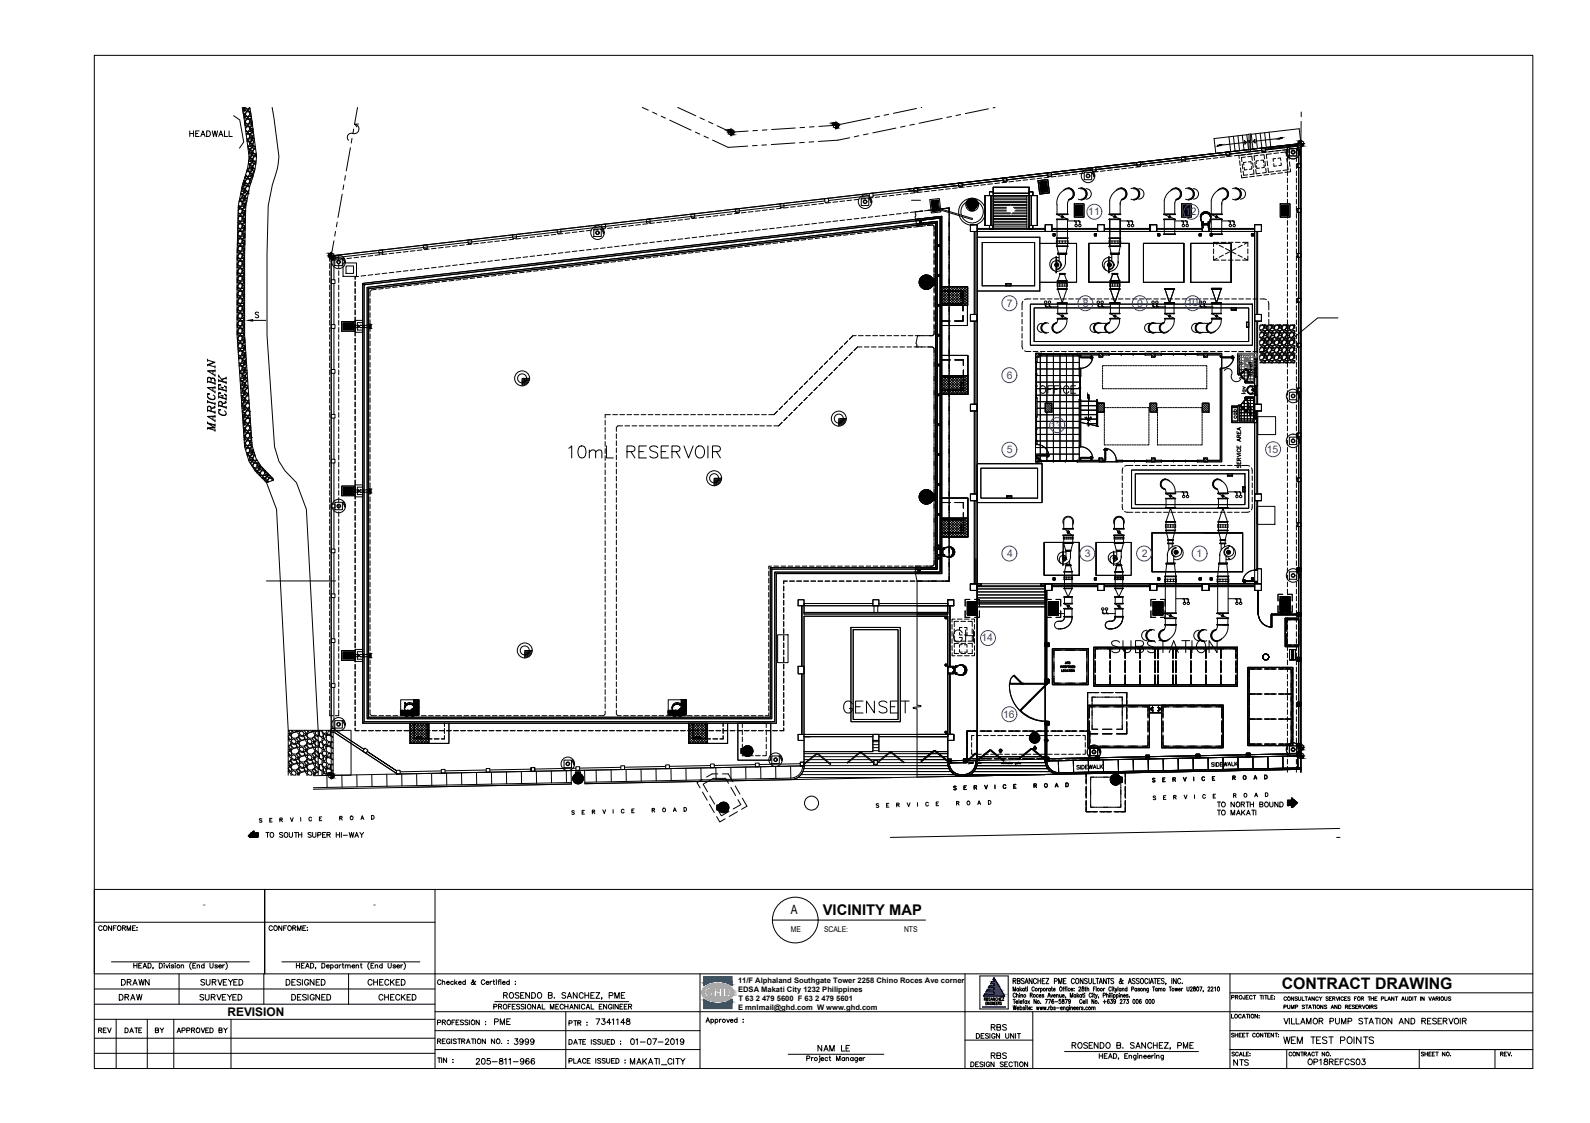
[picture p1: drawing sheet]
<svg xmlns="http://www.w3.org/2000/svg" width="841mm" height="594mm" viewBox="0 0 841 594" stroke-linecap="round" stroke-linejoin="round" font-family="sans-serif">
<defs><g id="words">
<g font-size="10.6">
<text x="300" y="243">10mL RESERVOIR</text>
<text x="503" y="341">GH</text>
<text x="587" y="346">SUBSTATION</text>
<text x="445" y="379">GENSET</text>
</g>
<text font-size="8.4" x="678" y="523">CONTRACT DRAWING</text>
<text font-size="7.9" x="121" y="221" transform="rotate(-90 121 221)">CREEK</text>
<text font-size="7.8" x="435" y="484">VICINITY MAP</text>
<g font-size="7.5">
<text x="549" y="209">OFFICE</text>
<text x="115" y="229" transform="rotate(-90 115 229)">MARICABAN</text>
<text x="609" y="424">S E R V I C E R O A D</text>
<text x="136" y="436">S E R V I C E R O A D</text>
<text x="301" y="432">S E R V I C E R O A D</text>
</g>
<g font-size="7.1">
<text x="503" y="419">S E R V I C E R O A D</text>
<text x="608" y="415">S E R V I C E R O A D</text>
<text x="462" y="428">S E R V I C E R O A D</text>
<text x="265" y="530">ROSENDO B. SANCHEZ, PME</text>
<text x="566" y="556">ROSENDO B. SANCHEZ, PME</text>
<text x="678" y="553">WEM TEST POINTS</text>
</g>
<text font-size="6.8" x="418" y="484">A</text>
<g font-size="6.6">
<text x="63" y="522">DRAWN</text>
<text x="105" y="522">SURVEYED</text>
<text x="150" y="522">DESIGNED</text>
<text x="193" y="522">CHECKED</text>
<text x="260" y="543">PME</text>
<text x="314" y="543">7341148</text>
<text x="678" y="543">VILLAMOR PUMP STATION AND RESERVOIR</text>
<text x="271" y="554">3999</text>
<text x="332" y="554">01-07-2019</text>
<text x="431" y="557">NAM LE</text>
<text x="523" y="561">RBS</text>
<text x="332" y="564">MAKATI_CITY</text>
</g>
<text font-size="6.3" x="120" y="538">REVISION</text>
<g font-size="6.2">
<text x="99" y="73">HEADWALL</text>
<text x="62" y="530">DRAW</text>
<text x="104" y="530">SURVEYED</text>
<text x="153" y="530">DESIGNED</text>
<text x="199" y="530">CHECKED</text>
<text x="260" y="535">PROFESSIONAL MECHANICAL ENGINEER</text>
<text x="523" y="546">RBS</text>
<text x="250" y="564">205-811-966</text>
<text x="651" y="565">NTS</text>
<text x="691" y="564">OP18REFCS03</text>
</g>
<g font-size="5.7">
<text x="139" y="444">TO SOUTH SUPER HI-WAY</text>
<text x="51" y="494">CONFORME:</text>
<text x="141" y="494">CONFORME:</text>
<text x="230" y="543">PROFESSION :</text>
<text x="300" y="544">PTR :</text>
<text x="51" y="548">REV</text>
<text x="65" y="548">DATE</text>
<text x="81" y="548">BY</text>
<text x="92" y="548">APPROVED BY</text>
<text x="515" y="550">DESIGN UNIT</text>
<text x="230" y="553">REGISTRATION NO. :</text>
<text x="300" y="554">DATE ISSUED :</text>
<text x="300" y="564">PLACE ISSUED :</text>
<text x="512" y="566">DESIGN SECTION</text>
</g>
<g font-size="5.5" fill="#00f">
<text x="576" y="114">11</text>
<text x="627" y="114">12</text>
<text x="628" y="162">10</text>
<text x="533" y="162">7</text>
<text x="573" y="162">8</text>
<text x="602" y="162">9</text>
<text x="533" y="200">6</text>
<text x="556" y="227">13</text>
<text x="533" y="240">5</text>
<text x="670" y="240">15</text>
<text x="533" y="295">4</text>
<text x="574" y="295">3</text>
<text x="604" y="295">2</text>
<text x="633" y="295">1</text>
<text x="519" y="339">14</text>
<text x="531" y="380">16</text>
</g>
<g font-size="5.3">
<text x="660" y="210" transform="rotate(-90 660 210)">lav</text>
<text x="663" y="221" transform="rotate(-90 663 221)">sho</text>
<text x="655" y="223" transform="rotate(-90 655 223)">cab</text>
<text x="657" y="249" transform="rotate(-90 657 249)">SERVICE AREA</text>
<text x="650" y="550">SHEET CONTENT:</text>
<text x="651" y="560">SCALE:</text>
<text x="681" y="560">CONTRACT NO.</text>
<text x="751" y="560">SHEET NO.</text>
<text x="792" y="560">REV.</text>
</g>
<text font-size="4.9" x="678" y="535">PUMP STATIONS AND RESERVOIRS</text>
<g font-size="4.8">
<text x="107" y="480">-</text>
<text x="197" y="480">-</text>
</g>
<g font-size="4.2">
<text x="418" y="493">ME</text>
<text x="436" y="493">SCALE:</text>
<text x="478" y="493">NTS</text>
</g>
<g font-size="4">
<text x="562" y="352">ATS</text>
<text x="390" y="520">11/F Alphaland Southgate Tower 2258 Chino Roces Ave corner</text>
<text x="390" y="525">EDSA Makati City 1232 Philippines</text>
<text x="391" y="529">T 63 2 479 5600 F 63 2 479 5601</text>
<text x="390" y="534">E mnlmail@ghd.com W www.ghd.com</text>
</g>
</g></defs>
<!-- layer: M-X-BKGD -->
<g fill="none" stroke="#000" stroke-width=".53">
<path d="M128 57l4 26a46 46 0 0 1-4 15l-2 11-1 68 4 59 3 8 3 5 6 6 5 14 6 117M128 58h1M128 57h1M129 57h.1M129 60h.1M129 60h1M129 58h.1M129 58l-1 1M129 58h1h-1M129 59h.1M130 58h-1M130 58h.1"/>
<path d="M130 57h-1l1 1M130 57l1 1M130 60v1M130 58h1M130 59h1M130 59v1M131 59h1M131 59h-1M131 58h.1M131 58v1h1M132 59v1v-1M132 58h.1"/>
<path d="M132 57l-1 1M132 60v1v-1M132 59l1 1M132 57l4 26a49 49 0 0 1-4 16l-2 10-1 68 4 59 2 6 3 5 6 6 1 1-4 1M133 59h-1M133 60h.1M144 57l4 26a44 44 0 0 1-4 15l-2 11-1 68 4 59 3 8 3 5 6 6 5 14 6 117M189 57l-1 9M340 57l3 1M345 59l2 1M358 57l10 4M485 57l-12 3"/>
<path d="M488 57h-1M523 58l-12 2M526 57h-1M688 59v3M124 61l3 2 2 12-2 3M129 61h.1M129 62h.1M129 62h1h-1M129 60v1M129 64h1M129 64v1M129 64h.1"/>
<path d="M129 63h.1M129 65h.1M129 65l1 1M129 65h1M130 61h-1h1l-1 1 1-1M130 66h.1M130 62h-1M130 69l1 1M130 64v1l-1 1M130 68h.1M130 62h1M130 66h1"/>
<path d="M130 70h1M130 69h.1M130 63h1M130 67h1M130 71h1M130 61l1 1M130 65l1 1M130 73l1 1M130 71h.1M130 67v1M130 63v1M131 74h.1"/>
<path d="M131 67h1M131 63h1M131 75h1M131 71h1M131 63h-1M131 74v1M131 70l-1 1M131 66l-1 1M131 62h.1M131 67h-1M131 71h-1M131 78h.1"/>
<path d="M131 79h1M131 66l1 1 1-1M131 73v2h1l1-1h1M131 77v1M131 70l1 1 1-1M131 62l1 1 1-1M132 71v2v-1M132 75v1M132 79h.1M132 67v1v-1M132 63v1v-1M132 73l1 1"/>
<path d="M132 65l1 1M132 77l1 1M132 69l1 1M132 61l1 1M132 68v1M132 69h.1M132 64v1v-1M132 80h.1M132 79h1M132 75h1M132 71l1 1M132 67l1 1"/>
<path d="M132 63l1 1M132 65h-1M132 69h-1M132 61h-1M132 73h-1M132 76l-1 1M132 69v1M132 77v1M132 73v1M132 65v1M132 61v1M132 71h.1"/>
<path d="M132 75h.1M132 80h1M132 76h1M132 61h1M132 65h1M132 69h1M132 73h1M132 77h1M132 72h1M132 68h1M132 60h1M133 77h.1"/>
<path d="M133 80h1M133 76h1M133 61h.1M133 65h.1M133 69h.1M133 73h.1M133 64h-1M133 72h1M133 68h1M133 77v1M133 73v1M133 69v1"/>
<path d="M133 62h.1M133 66h1M133 70h1M133 69h1M133 73h1M133 74h1M133 78h1M133 63h-1M133 80h1l-1 1M133 68v1M133 76h1l-1 1M133 66h.1"/>
<path d="M133 70h.1M133 74h.1M133 78h.1M133 75h-1M133 79h-1M133 67h-1M133 71h-1M133 77l2 1M134 66h-1M134 77h.1M134 73h.1M134 69h.1"/>
<path d="M134 70h-1M134 74h-1M134 78h-1M134 73h-1M134 69l-1 1M134 73l-1 1M134 77h-1M134 68h.1M134 68v1M134 78l-3 1M134 79v1v1M134 76v1"/>
<path d="M134 72v1M134 71h.1M134 74h1M134 71v1M134 77l1 1M134 79v1M134 75v1M135 75h-1h1h-1M135 79h.1M135 78l-1 1M135 79h-1h1M185 78l-2 12"/>
<path d="M186 73v3M187 68v3M188 66a2.7 2.7 0 0 1 2 3 2.7 2.7 0 0 1-4 1 2.2 2.2 0 0 0-2 2 2.2 2.2 0 0 0 0 2M188 66l1 1M190 66h-2M350 61l2 2M354 64l12 5M368 70l2 1M370 62l3 1M372 72l3 1M375 64l2 1M377 74l8 4 10-1"/>
<path d="M379 67l8 3 9-1M385 70h4M387 68v4M400 77h-2M401 69h-3M405 77h-2M406 69h-3M420 76h-12M421 68l-13 1M425 75l-2 1M426 67l-3 1M430 75h-2"/>
<path d="M431 67h-3M440 66h4M442 64v4M449 73l-6 1-10 1M454 72h-2M459 71h-2M460 63l-18 3-9 1M465 61l-2 1M470 60l-2 1M474 68l-12 2M479 67h-3M484 66h-3"/>
<path d="M498 63l-12 2M503 62h-2M508 61h-2M650 72l1 8M652 72l1 8M655 72l1 8M657 72l1 7M659 75v1v-1l-1-1 1 1-13 2M659 71l1 8M661 71l-19 2 1 8M661 71v3M661 76v4"/>
<path d="M662 71l25-3 1 8M662 71v3M662 75v5M662 74h-2l2 1-2 1M662 71l1 8M664 71l1 8M667 70v8M667 78h2v2h-2zM667 80l-16 1M669 70l1 8M671 70l1 8M674 80h-2"/>
<path d="M676 73l-13 2 1-1-1 1 1 1-1-1M678 80h-4M678 79h3v2M681 79v3M681 79h-2M682 79h4v3h-4zM686 79h-3M686 79v3M686 79l1 2M686 79v-1l1 1v2M686 76h2v2h-2zM686 77l-17 2"/>
<path d="M686 76h4M687 78v9M688 74v335M688 76l-513 59 2-8M688 77h.1M688 76h.1M688 64v12M128 99h.1M128 99v1M128 100v1M128 99h1M128 100h.1"/>
<path d="M128 97h1M128 100h1M129 97h.1M129 100h1M129 96v1M129 97v1M129 96h.1M129 96h1M129 98h1h-1M129 98h-1M129 100v1M129 95h.1"/>
<path d="M129 98l-1 1M129 94h1h-1M130 97h-1h1h-1h1M130 94h.1M130 97l-1 1M130 93h.1M130 92l1 1M130 99v2h-1h1h-1M130 95v1l1 1M130 93h1M130 97h1M130 94l1 1"/>
<path d="M130 98l1 1M130 99v1M130 95v1M130 91h.1M131 99h1M131 95h1M131 91h1M131 98l-1 1M131 94l-1 1M131 90v1M131 98h.1M131 94h.1"/>
<path d="M131 90h.1M131 94h-1M131 98h-1M131 89h.1M131 87h1M131 93v1l1 1 2-1M131 97v1l1 1M131 89v1l1 1 1-1M132 95v1M132 98v1M132 91h.1M132 87h.1"/>
<path d="M132 83h.1M132 81l1 1M132 97h1M132 93h1M132 89h1M132 85h1M132 88h.1M132 84h.1M132 92h.1M132 95h1M132 91h1M132 87h1"/>
<path d="M132 83h1M132 80v1M132 84v1M132 88l-1 1M132 92l-1 1M132 96l-1 1M132 98h.1M132 97h.1M132 93h.1M132 89h.1M132 85h.1M132 81h.1"/>
<path d="M132 95h.1M132 81h1M132 96h1M132 92h1M132 88h1M132 84h1M133 81h.1M133 85h.1M133 89h.1M133 92v1M133 96h.1M133 92h1"/>
<path d="M133 88h1M133 84h1M133 93v1M133 89v1M133 85v1M133 86l-1 1-1-1M133 86h1M133 90h1M133 93h1M133 82h1M133 84h1l-1 1M133 88h1l-1 1"/>
<path d="M133 92h1l-1 1M133 82h.1M133 86h.1M133 90h.1M133 83h-1M133 87h-1M133 91h-1M133 95h-1M134 93h.1M134 89h.1M134 81h.1M134 82h-1"/>
<path d="M134 86h-1M134 90h-1M134 81h1M134 82l-2 1M134 83v2h-1h1M134 91v2M134 87v1v1M134 85h1M134 82l1 1M134 86l1 1M134 89h1h-1M134 87v1"/>
<path d="M134 83v1M134 81l1 1M134 85l1 1M134 91v1M135 91l-1-1h1l-1 1M135 87h.1M135 86l-1 1M135 82l-1 1M135 86h.1M135 82h.1M135 85v1M135 81h.1"/>
<path d="M135 85h.1M136 81l-1 1 1 1h-1M182 98l-1 2M183 93l-1 2M481 100v1M483 100l2-1v2l-1 1zM503 100h-3M506 99l-2 1M507 97h2v2h-2zM507 98l-22 3M510 99h-2M514 99h-3"/>
<path d="M518 98h-3M521 98h-2M525 97l-3 1M529 97h-3M530 94h2l1 2h-2zM531 95l-22 3M532 96l-2 1M536 96h-2M540 95l-3 1M544 95h-3M547 95h-2M549 96l5-1 1 7-5 1z"/>
<path d="M550 96h4v6h-3zM550 96h3l1 5-3 1zM550 98l1 4 3-1v-2M550 100v-4h3l1 5M551 97h.1M551 97v1M551 98v1M551 98h.1M551 99h.1M551 99v1M551 100h.1M551 94l-2 1"/>
<path d="M551 97h1M551 100h1M551 98h1M552 97h-1M552 98v1M552 98h.1M552 97h.1M552 99v1M552 97v1M552 99h.1M552 100h.1M552 96h.1"/>
<path d="M552 96v1M552 99h1M552 98h1M553 99h.1M553 97h.1M553 98v1M553 96h.1M553 100h.1M553 97l-1 1M553 96v1M553 98h.1M553 97v1"/>
<path d="M553 99h1M553 100h1M554 99h-1M554 91h2v2h-2zM554 93l-21 2M555 94h-3M559 93l-3 1M562 93h-2M565 99a3 3 0 0 1 3 3 3 3 0 0 1-3 4 3 3 0 0 0 3-4 3 3 0 0 0-3-3zM566 92l-3 1M570 92h-3M570 100a3 3 0 0 1 5 3 3 3 0 0 1-5 2"/>
<path d="M572 100a2.8 2.8 0 0 1 2 3 2.8 2.8 0 0 1-2 2M572 99a3 3 0 0 1 3 4 3 3 0 0 1-3 3M573 92h-2M574 91h3v4h-3zM574 100a2.8 2.8 0 0 1 3 3 2.8 2.8 0 0 1-3 2M577 91h-2M578 89h2v1l-2 1zM578 90l-22 2M578 91l1 3-2-3h1M581 91h-3M585 90l-3 1M588 90h-2"/>
<path d="M592 89l-2 1M592 100a2.9 2.9 0 0 1 4 2 2.9 2.9 0 0 1-3 4v2M593 100a8 8 0 0 0-6 6M593 99a3 3 0 0 1 3 3 3 3 0 0 1-3 4M596 89h-3M598 100a3 3 0 0 1 5 3 3 3 0 0 1-5 2M599 100a2.8 2.8 0 0 1 3 3 2.8 2.8 0 0 1-2 2M599 89h-2M600 99a3 3 0 0 1 3 4 3 3 0 0 1-3 3M601 86h2v2h-2zM601 87l-21 3M602 100a2.8 2.8 0 0 1 3 3 2.8 2.8 0 0 1-3 2"/>
<path d="M603 88h-2M607 88h-3M611 87l-3 1M614 87h-2M618 86l-2 1M622 99a3 3 0 0 1 3 3 3 3 0 0 1-3 4M622 86h-3M625 83h2v2h-2zM625 84l-22 3M626 86h-3M627 100a3 3 0 0 1 5 3 3 3 0 0 1-5 2M628 100a2.8 2.8 0 0 1 3 3 2.8 2.8 0 0 1-2 2"/>
<path d="M628 99a3 3 0 0 1 4 4 3 3 0 0 1-3 3 3 3 0 0 0 3-3 3 3 0 0 0-3-4M629 85h-2M631 100a2.8 2.8 0 0 1 3 3 2.8 2.8 0 0 1-3 2M633 85h-2M637 84l-3 1M640 84h-2M644 83l-2 1M647 99a3 3 0 0 1 3 3 3 3 0 0 1-3 4 3 3 0 0 0 3-4 3 3 0 0 0-3-3zM648 83h-3M648 81l2-1 1 2h-2zM649 82l-22 2M652 83h-3"/>
<path d="M652 100a3 3 0 0 1 4 3 3 3 0 0 1-4 2M653 100a2.8 2.8 0 0 1 3 3 2.8 2.8 0 0 1-3 2M653 99a3 3 0 0 1 4 4 3 3 0 0 1-4 3 3 3 0 0 0 3-3 3 3 0 0 0-3-4zM655 82h-2M656 85v3M656 100a2.8 2.8 0 0 1 3 3 2.8 2.8 0 0 1-3 2M656 89v2M657 93v1h3M657 87v2M658 91v2l2-1M658 89v1h2M658 82h-3l1 2"/>
<path d="M659 83h-2v3M659 86h-1v1M659 82h-2M660 83h2v2M660 86l2-1v2M662 88v1l-1 1M662 81l-2 1M663 86v3M663 81l-3 1M663 90v2h-2M664 93l-3 1M664 86v2"/>
<path d="M664 90v2h3M665 88v1h1M665 82h-2l1 3M666 85h-2l1 2M666 81h-3M667 81h-3M667 82h2v2M667 85h1v1M667 93h-2M669 87v2h-2M669 85v3M670 89v2l-2 1"/>
<path d="M670 81h-3M670 85l1 3M670 80l-2 1M671 89v2h3M671 92l-3 1M673 81l-3 1v2M673 80h-2M674 87v1h1M675 92h-3M675 84h-2l1 1M676 84h1v1M676 81h-2"/>
<path d="M677 90l-2 1M677 81l3-1v3M678 86v1l-2 1M678 91l-2 1M681 84v2M681 83v2M681 87v2M681 90v3M681 94v3M681 98v2M681 88v2h-2M682 82v2"/>
<path d="M682 86v2M683 89v2h-3M686 83v2M686 87v2M686 90v3M686 94v3M686 98v2M686 87h2v2h-2zM687 89v21M126 118h.1M126 114h.1M126 112v1"/>
<path d="M126 116v1M126 110h.1M126 119v1M126 115v1M126 111v1M126 108v1M126 118h1l-1 1M126 109h1M126 113h1M126 117h1M126 110l1 1M126 114l1 1h-1"/>
<path d="M126 118l1 1h-1M126 109h.1M126 113h.1M126 117h.1M127 109h.1M127 113h.1M127 117h.1M127 111h-1M127 107h-1M127 119h1M127 115h1M127 111h1"/>
<path d="M127 107h1M127 114l-1 1M127 110l-1 1M127 106v1M127 118h.1M127 114h.1M127 110h.1M127 106h.1M127 110h-1M127 114h-1M127 105h.1M127 103h1"/>
<path d="M127 102h1M127 117l1 1M127 113l1 1M127 109l1 1M127 105l1 1M128 118v1M128 114v1M128 110v1M128 106v1M128 102v1M128 117h1M128 113h1"/>
<path d="M128 109h1M128 105h1M128 101h1M128 103v1M128 107v1M128 111v1M128 115v1M128 119v1M128 104l-1 1M128 108l-1 1M128 112l-1 1M128 116l-1 1"/>
<path d="M128 120l-1 1M128 119h1M128 115h1M128 111h1M128 107h1M128 103h1M128 108h.1M128 104h.1M128 117h.1M128 113h.1M128 109h.1M128 105h.1"/>
<path d="M128 101h.1M128 103h.1M128 100l1 1M128 104l1 1M128 108l1 1M128 112l1 1M128 116l1 1M128 119l1 1M128 116h1M128 112h1M128 108h1M128 104h1"/>
<path d="M129 100h.1M129 104h.1M129 108h.1M129 112h.1M129 116h.1M129 103h1M129 111h1M129 119h1M129 115h1M129 107h1M129 105v1l-1 1M129 117v1"/>
<path d="M129 113v1M129 109v1M129 101v1h-1M129 117l1-1v1M129 102h1M129 106h1M129 110h1M129 114h1M129 118h1M129 101h1M129 117h1M129 110l-1 1"/>
<path d="M129 118h-1M129 114l-1 1M129 104v1M129 119v1M129 102l-1 1M129 106l-1 1M129 118l-1 1M130 104l-1 1h1M130 105h.1M130 101l-1 1M130 105l-1 1M130 109l-1 1"/>
<path d="M130 113l-1 1M130 117l-1 1M130 105h-1M130 109h-1M130 113h-1h1M130 109v-1l-1 1h1M130 117h-1M130 116h.1M130 115h.1M130 113h-1M130 112h.1M130 111v1"/>
<path d="M130 111h.1M130 103v1l1 1h-1M130 107v2M130 102h1l-1 1M130 101h1M130 102l1 1M130 106l1 1M130 107v1M130 103v1M131 106l-1 1M131 106h-1M131 103h.1"/>
<path d="M131 102h.1M131 101v1M132 101h.1M132 101h-1M178 118v2M181 103l-2 12M318 119h2v2h-2zM331 120h-2M335 119l-2 1M339 119h-3M342 116h2v2h-2zM342 118l-2 1"/>
<path d="M346 118h-2M350 118h-3M354 117h-3M357 117h-2M361 116h-2M365 116h-3M365 113h2l1 2h-2zM369 115l-3 1M372 115h-2M376 114l-3 1M380 114h-3M383 114h-2"/>
<path d="M387 113h-2M389 111l2-1v2l-2 1zM391 113h-3M395 112l-3 1M398 112h-2M402 111l-2 1M406 111h-3M410 111h-3M413 108h2v2h-2zM413 110h-2M417 110h-3M417 120h-3"/>
<path d="M421 109l-3 1M421 119l-3 1M424 109h-2M424 119h-2M428 108l-2 1M428 119h-2M432 108h-3M432 118h-3M436 108h-3M436 118h-3M436 105h2v2h-2zM436 106l-259 30"/>
<path d="M439 107h-2M439 117l-2 1M443 107h-2M443 117h-2M447 106l-3 1M447 116l-3 1M450 106h-2M451 116h-3M454 105l-2 1M454 116h-2M456 105h4v4h-4zM458 105h-3"/>
<path d="M458 115h-3M459 105l2 2M459 105h1h1v2M460 102h2v2h-2zM460 104l-22 2M462 105h-3M462 115h-3M465 104h-2M465 114l-2 1M469 104h-2M469 114h-2M473 103l-3 1"/>
<path d="M473 113l-3 1M477 103h-3M477 113h-3M480 102l-2 1M480 113h-2M482 106h5M483 101l-21 2M484 102h-2M484 112h-2M484 112l1 2-1 1 1 5M486 120h-3M488 102h-3"/>
<path d="M488 112h-3M490 119l-3 1M491 119h2l1 1v1M491 101h-2M492 111l-3 1M493 108v4l4-1M493 107h.1M493 110v2l4-1M493 108h1zM493 108l1 1zM493 109l1 1zM494 110v1z"/>
<path d="M494 107h.1M494 111h.1M494 107v1zM494 108v1zM494 109v1zM494 110h.1M494 109l1 1zM494 110h1zM494 107h1zM494 111h1zM495 107v1zM495 108v1z"/>
<path d="M495 109v1zM495 110h.1M495 107h.1M495 111h.1M495 118v182h-88M495 118l-300 35M495 118l-10 1M495 101h-2M495 106v1zM495 111h-2M495 107l1 1zM495 108l1 1z"/>
<path d="M496 109h.1M496 106v1zM496 111h.1M496 117l-1 1M496 107v1zM496 110l18 6-19-6h1h-1M496 108v1zM496 110h.1M496 108v-2h-3v2M496 107v-1h-3v4M497 110l-1-1v1M497 110l-1-4h-3v6h4v-1"/>
<path d="M498 110l-1-5-5 1 1 7 5-1v-1M498 114v189h-87M498 114l-306 36M498 114l-1 1M499 100l-3 1M499 110l-3 1M500 110h2v2M502 114v2M502 117v3M507 113a7 7 0 0 1 9-8 7 7 0 0 1 3 12 7 7 0 0 1-12-3M509 114a6 6 0 0 1 6-8 6 6 0 0 1 4 9 6 6 0 0 1-10 0M512 108h.1"/>
<path d="M512 107v2v-1M512 106h.1M512 106v1M512 109v1M513 106h.1M513 110h.1M513 108h.1M513 107v-1v4M513 107h.1M513 108v1M513 109v1M513 110v1h2v-1"/>
<path d="M513 110a2.8 2.8 0 0 1-1-4 2.8 2.8 0 0 1 4 0 2.8 2.8 0 0 1 0 4M513 119h4v3h-4zM513 107h2zM513 109h2zM513 110a2.6 2.6 0 0 1-1-4 2.6 2.6 0 0 1 4 0 2.6 2.6 0 0 1-1 4M513 111h.1M513 110v1M513 109h.1M513 111h2M514 106h.1M514 110h-1h2M514 107h.1"/>
<path d="M514 110h.1M514 106v1M514 109h.1M514 106v-1v1M514 108h.1M514 109h1M514 108h1v-1l-1 1v-1v1M515 106l-1 1M515 107h.1M515 109h.1M515 110l-2 1M515 106h.1"/>
<path d="M515 110h.1M515 106v-1v1h-2l1-1-1 1v4h1M515 106h1h-1v1v2v1M515 107l1-1h-1v4h1M515 108h1h-1l1 1h-1M515 109l1 1M515 107h1h-1M516 110h-1h1M516 109v1M516 107v-1l1 1h-1M517 108h-1h1l-1 1 1-1M523 101h2v2h-2z"/>
<path d="M523 119h2v2h-2zM523 103h-2v16h2M524 103v16M525 102h19M525 101v-2h19v2M525 119h18M525 110h7M525 111h7M525 114h18M525 118h18M525 116h18M525 115h18"/>
<path d="M525 113h9M525 112h7M525 109h9M525 107h18M525 106h18M525 104h18M525 117h18M525 108h18M525 105h18M535 109h8M535 113h8M536 113h7"/>
<path d="M536 110h7M537 110h6M537 112h6M537 111h6M543 103v18M544 101h2v2h-2zM544 119h2v2h-2zM546 103v16M546 103h3v16h-3M551 101h.1M551 101h1M552 101h-1"/>
<path d="M552 101h.1M552 100v1M553 101h.1M553 100v1M553 119h3v3h-3zM554 100h.1M554 100v1M554 101h.1M559 113l6 1zM559 116h6zM559 116h6M559 113h6"/>
<path d="M559 116v18M559 108v6l6 2-1 18M562 101a3 3 0 0 1 6 0 3 3 0 0 1-3 5M565 108v6M565 108v-2a2.9 2.9 0 0 0 3-4 2.9 2.9 0 0 0-3-2 8 8 0 0 0-6 8M568 108h5v7h-5zM569 108h4v6h-4zM569 112v-3h4v5M569 111v3h4v-2M569 109h3v5h-3zM570 109v1M570 110h.1"/>
<path d="M570 111h.1M570 114h.1M570 112h.1M570 113h.1M570 109h.1M570 113v1M570 111v1M570 112v1M571 110h.1M571 111h.1M571 114h.1M571 112h.1"/>
<path d="M571 113h.1M571 109v1M571 109h.1M571 113v1M571 111v1M571 112v1M571 112v-1v1M572 109v1M572 110h.1M572 114h.1M572 113h.1M572 111h.1"/>
<path d="M572 112h.1M572 109h.1M572 113v1M572 112v1M572 111v1M572 114v-1v1M572 113v-1v1M572 112v-1v1M581 119h3v3h-3zM587 113l6 1zM587 116h6zM587 116h6"/>
<path d="M587 113h6M587 116v18M587 106v8l6 2-1 18M590 101a3 3 0 0 1 5 0 3 3 0 0 1-2 5M593 107v7M608 119h4v3h-4h4v-3h-4v3zM616 113l6 1zM616 116h6zM616 116h6M616 113h6M616 106v8l5 2v8M616 116v8"/>
<path d="M616 106a6 6 0 0 1 7-6 3 3 0 0 1 1 3 3 3 0 0 1-2 3l-1 1v7M619 101a3 3 0 0 1 5 0 3 3 0 0 1-2 5M625 108h5v7h-5zM626 108h4v6h-4zM626 112v-3h3v5M626 111v3h3v-2M626 109h3v5h-3zM626 109v1M626 110h.1M626 111h.1M626 111v1M626 112v1"/>
<path d="M626 113v1M626 114h.1M626 112h.1M626 113h.1M626 109h.1M627 109v1M627 110h.1M627 111h.1M627 111v1M627 114h.1M627 112h.1M627 113h.1"/>
<path d="M627 109h.1M627 113v1M627 112v1M628 109v1M628 110h.1M628 111h.1M628 111v1M628 114h.1M628 112h.1M628 113h.1M628 109h.1M628 113v1"/>
<path d="M628 112v1M629 111h.1M629 111v1M629 112h.1M629 109v1M629 110h.1M629 114h.1M629 113h.1M629 109h.1M629 113v1M629 112v1M635 115h.1"/>
<path d="M635 115a2.7 2.7 0 0 1 3-3 2.7 2.7 0 0 1 2 3M635 115a2.8 2.8 0 0 1 3-2 2.8 2.8 0 0 1 2 2M635 114h.1M635 116v1M635 114v1M636 119h.1M636 113h.1M636 119h4v3h-4zM636 113a2.8 2.8 0 0 1 3-1 2.8 2.8 0 0 1 2 3l-1 3v-3a2.7 2.7 0 0 0-2-2 2.7 2.7 0 0 0-3 2l1 3-1-3zM636 117h.1M636 117v1M636 117v2"/>
<path d="M636 117v3M636 118h.1M636 118v2M637 119h.1M637 119h2M638 112v1M638 113h.1M639 118h-2h2M639 118h.1M639 119h.1M639 118v-1v2h1M639 118h1"/>
<path d="M639 113h.1M639 119h1M640 118v2M640 117l-1 3M640 113h-1M640 119h.1M640 116v1M640 114v1M640 115h.1M640 113l7 1zM640 116h7zM640 116h7"/>
<path d="M640 113h7M641 106v8l5 2v8M641 116v8M641 106a6 6 0 0 1 7-6 3 3 0 0 1 1 3 3 3 0 0 1-2 3l-1 2M644 101a3 3 0 0 1 5 0 3 3 0 0 1-2 5M646 107v7M664 119h3v3h-3zM677 108h5v7h-5zM678 108h4v6h-4zM678 112v-3h3v5M678 111v3h3v-2M678 109h3v5h-3z"/>
<path d="M679 110h.1M679 109h.1M679 111h.1M679 113h.1M679 114h.1M679 112h.1M679 109v1M679 113v1M679 111v1M679 112v1M680 109v1M680 110h.1"/>
<path d="M680 111h.1M680 111v1M680 112v1M680 113v1M680 109h.1M680 113h.1M680 114h.1M680 112h.1M681 110h.1M681 111h.1M681 112h.1M681 111v1"/>
<path d="M681 109h.1M681 113h.1M681 114h.1M681 113v1M681 112v1M681 109v1M681 109v3M681 102v2M681 105v3M681 117v2M681 112v3M686 102v2"/>
<path d="M686 105v3M686 109v3M686 113v2M686 117v2M686 110h2v2h-2zM687 112v22M125 136h.1M125 135v1M125 139v1M125 137h1M125 137l1 1M125 139h1"/>
<path d="M125 132l1 1M125 133h1M125 132h.1M125 131h1M126 129h.1M126 128h.1M126 127h.1M126 128v1M126 125h.1M126 133v1h-1M126 137h-1M126 124v1"/>
<path d="M126 123h.1M126 121h.1M126 122h.1M126 133h.1M126 120v1M126 136v1h-1v-1M126 140v1M126 132v1M126 126h.1M126 130h.1M126 139v1M126 135v1"/>
<path d="M126 131v1M126 127v1M126 123v1M126 138h1h-1M126 122h1l-1 1M126 121h1M126 125h1M126 129h1M126 133h1M126 137h1M126 122h1M126 126h1"/>
<path d="M126 130h1l-1 1M126 134h1l-2 1M126 138h1l-1 1M127 121h.1M127 125h.1M127 129h.1M127 133h.1M127 136v1M127 127h-1M127 123h-1M127 138h1M127 134h1"/>
<path d="M127 130h1M127 126h1M127 122h1M127 134h-1M127 130h-1M127 126l-1 1M127 137v1M127 133v1M127 129v1M127 125v1M127 121v1M127 126h-1"/>
<path d="M127 121l1 1M127 137l1 1M127 133l1 1M127 129l1 1M127 125l1 1M128 138v1M128 134v1M128 130v1M128 126v1M128 122v1M128 137h1M128 133h1"/>
<path d="M128 129h1M128 125h1M128 121h1M128 123v1M128 127v1M128 131v1M128 135v1M128 139v1M128 124l-1 1M128 132l-1 1M128 136l-1 1M128 140l-1 1"/>
<path d="M128 128h.1M128 138l1 1M128 134l1 1M128 130l1 1M128 127h1M128 123h1M128 128l-1 1M128 137h.1M128 133h.1M128 129h.1M128 125h.1M128 121h.1"/>
<path d="M128 120l1 1M128 124h1M128 128h1M128 132h1M128 136h1M128 139h1M128 135h1M128 131h1M128 123l1 1M129 120h.1M129 124h.1M129 128h.1"/>
<path d="M129 132v1M129 136h.1M129 140h.1M129 139h.1M129 135h.1M129 131h.1M129 127h1M129 123h1M129 137v1h-1M129 133h.1M129 129h.1M129 125v1h-1"/>
<path d="M129 121v1h-1M129 122h1M129 129l1 1M129 137h.1M129 129l-1 2M129 133l-1 1M129 122h.1M129 125v1M129 131v1M129 127l1 1M129 123l1 1M129 122l-1 1"/>
<path d="M129 126l-1 1M129 130l-1 1M129 134l-1 1M129 138h-1M129 134h.1M129 137v1M129 132h.1M130 129h-1M130 128l-1 1M130 128h-1M130 120l-1 1h1M130 125l-1 1"/>
<path d="M130 124h-1M130 120v1M130 121l-1 1M130 124l-1 1M130 121h.1M173 135h6v3M174 135v3M174 140v2M175 135h2v2h-2zM175 133v253M177 137v11M177 137h4v4h-4z"/>
<path d="M177 122v3M178 137l-3 1M179 140v2M181 139h8v7h-8zM181 136v1l1 2v-3M182 137h-2M186 137h-3M190 136h-3M193 136h-2M197 135h-2M200 132h2v2h-1zM201 135h-3"/>
<path d="M205 134l-3 1M208 134h-2M212 134h-2M216 133h-3M220 133h-3M223 132h-2M224 130l2-1v2l-2 1zM227 132h-3M231 131l-3 1M234 131h-2M238 130l-2 1M242 130h-3"/>
<path d="M246 130h-3M246 140h-3M247 127h2l1 2h-2zM249 129h-2M249 139l-2 1M253 129h-2M253 139h-2M257 128l-3 1M257 138l-3 1M260 128h-2M260 138h-2M264 127l-2 1"/>
<path d="M264 138h-2M268 127h-3M268 137h-3M271 124h2v2h-2zM272 127h-3M272 137h-3M275 126h-2M275 136l-2 1M279 126h-2M279 136h-2M283 125l-3 1M283 135l-3 1"/>
<path d="M287 125h-3M287 135h-3M290 124l-2 1M290 135h-2M294 124h-2M294 134h-2M295 122l2-1v2h-2zM298 124h-3M298 134h-3M301 123h-2M301 133l-2 1M305 123h-2"/>
<path d="M305 133h-2M309 122l-3 1M309 132l-3 1M313 122h-3M313 132h-3M314 121h4v4h-4zM314 140h-2M316 121l-2 1M316 132h-2M318 121l1 3v-2l-1-1M318 139l-2 1M320 121h-2"/>
<path d="M320 131h-2M322 139h-3M324 121h-3M324 131h-3M326 138l-3 1M328 120h-3M328 130h-3M329 138h-2M331 130h-2M333 138h-2M335 129l-2 1M337 137h-3"/>
<path d="M339 129h-3M341 137h-3M342 129h-2M344 136l-2 1M346 128h-2M348 136h-2M350 128h-3M352 135l-3 1M354 127h-3M355 135h-2M357 127h-2M359 135h-2"/>
<path d="M361 126l-2 1M363 134h-3M365 126h-3M367 134h-3M369 125l-3 1M370 133l-2 1M372 125h-2M374 133h-2M376 125h-2M378 132l-3 1M380 124h-3M382 132h-3"/>
<path d="M383 124h-2M385 131l-2 1M387 123l-2 1M389 131h-2M391 123h-3M393 131h-3M395 122l-3 1M396 130h-2M398 122h-2M400 130h-2M402 122h-2M404 129l-3 1"/>
<path d="M406 121h-3M408 129h-3M410 121h-3M411 128l-2 1M413 120l-2 1M415 128h-2M419 128h-3M423 127h-3M426 127h-2M430 126l-3 1M434 126h-3M437 125l-2 1"/>
<path d="M441 125h-2M445 125h-3M449 124h-3M452 124h-2M456 123l-2 1M460 123h-3M463 122l-2 1M467 122h-2M471 122h-3M475 121h-3M478 121h-2M482 120l-2 1"/>
<path d="M494 123v2M494 126v3M494 130v3M494 134v2M494 138v2M502 121v3M502 125v2M502 129v2M502 132v3M502 136v3M502 140v2M515 122v44"/>
<path d="M517 122h147v187h-147zM517 121h36M525 121v-18h19v18M525 120h18M556 121h25M557 124h1v1h-1zM557 124h.1M557 124v1zM557 124h1zM557 124l1 1zM558 124h.1M558 124v1z"/>
<path d="M559 139a1 1 0 0 0-1 1 1 1 0 0 0 1 1v3v-3M559 136a4 4 0 0 0-4 3 4 4 0 0 0 3 4M559 138h-2a2.9 2.9 0 0 0 1 5M559 130h6zM559 126h6zM559 127h6v2h-6zM559 130h6M559 126h6M559 139v-3v3M559 138a2.2 2.2 0 0 1 2 2 2.2 2.2 0 0 1-2 2M559 138a2.5 2.5 0 0 1 2 2 2.5 2.5 0 0 1-2 3M559 136h1"/>
<path d="M559 139a1.2 1.2 0 0 1 1 1 1.2 1.2 0 0 1-1 1M559 134h5zM559 134l5 1zM559 134h2M559 135h5M560 135v3M560 127v2M561 134h.1M561 134h1M561 140h1zM562 127v2M563 134h.1"/>
<path d="M563 134h1M563 127v2M564 135v4M564 138l-2 4-3 2M579 124h1v1h-1zM579 124h.1M579 124v1zM579 124h1zM579 124l1 1zM580 124h.1M580 124v1zM584 121h24"/>
<path d="M586 139a1 1 0 0 0 0 1 1 1 0 0 0 0 1l1 3v-3M586 136a4 4 0 0 0-3 3 4 4 0 0 0 2 4M586 138h-1a2.9 2.9 0 0 0 0 5M587 126h6zM587 130h6zM587 129v-2h6v2M587 130h6M587 126h6M587 139l-1-3v3M587 138a2.2 2.2 0 0 1 2 2 2.2 2.2 0 0 1-2 2M587 138a2.5 2.5 0 0 1 2 2 2.5 2.5 0 0 1-2 3M587 136h1"/>
<path d="M587 139a1.2 1.2 0 0 1 1 1 1.2 1.2 0 0 1-1 1M587 134h5zM587 134l5 1zM587 134h1M587 135h5M588 135v3M588 127v2M589 134h.1M589 134h1M589 140h.1M590 127v2M591 134h.1"/>
<path d="M591 134h1M591 127v2M591 135v4M591 138l-1 4-3 2M612 121h24M612 124h2v1h-2zM612 124h1zM612 124l1 1zM613 124h.1M613 124v1zM613 124h1zM613 124l1 1z"/>
<path d="M616 124h6zM616 124h6M634 124h1v1h-1zM634 124h.1M634 124v1zM634 124h1zM634 124l1 1zM635 124h.1M635 124v1zM640 121h24M640 124h1v1h-1zM640 124h.1"/>
<path d="M640 124v1zM640 124h7zM640 124h7M640 124h1zM640 124l1 1zM641 124h.1M641 124v1zM642 135v3h3M642 132v2M642 128l2 1M644 137l-2 1M645 128h-3v2"/>
<path d="M645 130l2 1M646 138h2M646 128h2M647 135l-2 1M648 131l2 2M650 138h2M650 128h2M650 133l-2 1M652 133l2 1M653 138h3M653 128h3M654 131l-2 2"/>
<path d="M655 135l2 1M657 130l-2 1M657 128h3M658 137l2 1M660 135v3h-3M660 128v2M660 132v2M660 128l-2 1M662 124h1v1h-1zM662 124h.1M662 124v1zM663 124h.1"/>
<path d="M663 124v1zM665 122v44M681 120v3M681 124v3M681 128v2M681 132v2M681 135v3M681 139v3M686 120v3M686 124v3M686 128v2M686 132v2"/>
<path d="M686 135v3M686 139v3M686 134h2v2h-2zM687 136v22M125 147h1M125 140h.1M125 144h.1M125 148h.1M125 152h.1M125 156h.1M125 160h.1M125 143v1"/>
<path d="M125 147v1M125 151v1M125 155v1M125 159v1M125 152h1M125 148h1M125 144h1M125 141h1M125 148l1 1M125 152l1 1M125 156h1M125 149l1 1"/>
<path d="M125 153h1M125 157h1M125 159h1M125 143h1M126 156h-1M126 140h-1M126 145h.1M126 140h.1M126 141h-1M126 145h-1M126 149h.1M126 153h.1"/>
<path d="M126 157h-1M126 156l-1 1 1-1M126 160l-1 1v-1M126 144h.1M126 148h.1M126 152h.1M126 141h-1l1 1M126 145h-1l1 1M126 159v1M126 155v1M126 151v1M126 147v1"/>
<path d="M126 143v1M126 158h1h-1M126 154h1h-1M126 141h1M126 145h1M126 149h1M126 153h1M126 157h1M126 142h1M126 146h1M126 150h1l-2 1M126 154h1l-2 1"/>
<path d="M126 158h1l-1 1M127 140v1M127 144v1M127 148v1M127 152v1M127 156v1M127 146l-1 1M127 142l-1 1M127 158h1M127 154h1M127 150h1M127 146h1"/>
<path d="M127 142h1M127 150h-1M127 146h-1M127 142h-1M127 157h.1M127 153h.1M127 149v1M127 145v1M127 141v1M127 157l1 1M127 153l1 1M127 149l1 1"/>
<path d="M127 145l1 1M127 141l1 1M128 158v1M128 154v1M128 150v1M128 146v1M128 142v1M128 156l1 1M128 153h1M128 149h1M128 145h1M128 141h1"/>
<path d="M128 143v1M128 147v1M128 151v1M128 155v1M128 159v1M128 143l-1 2M128 151l-1 2M128 155l-1 1M128 159l-1 1M128 158l1 1M128 154l1 1M128 150l1 1"/>
<path d="M128 146l1 1M128 142l1 1M128 148l-1 1M128 159h.1M128 155h.1M128 151h.1M128 147h.1M128 143h.1M128 156v1M128 153h.1M128 149h.1M128 145h.1"/>
<path d="M128 141h.1M128 140h1M128 144h1M128 148h1M128 152h1M128 156h1M128 160h1M128 159h1M128 155h1M128 151h1M128 143h1M128 147h1"/>
<path d="M129 144h.1M129 148h.1M129 152h.1M129 156h.1M129 160h.1M129 147h.1M129 159h.1M129 155h.1M129 151h.1M129 143h.1M129 145l-1 2M129 157v1h-1"/>
<path d="M129 153h.1M129 149h.1M129 141v1h-1M129 141h.1M129 145h.1M129 157h.1M129 149l-1 2M129 153l-1 1M129 141v1M129 142h-1M129 146h-1M129 150h-1"/>
<path d="M129 154h-1M129 158h-1M129 144v1M129 140v1M174 143v3M174 147v3M174 151v2M174 155v2M174 158v3M175 148h2v2h-2zM177 150v22M179 143v3"/>
<path d="M179 147v3M179 151v2M179 155v2M179 158v3M183 141h4v4h-4zM188 149v2M188 153v2M188 156v3M190 146h-2v2M192 150v233M192 150l1 1M193 151l304-36v188h-87v79h-217z"/>
<path d="M193 146h-2M194 152l302-35v184h-88v79h-214zM194 152l1 1M195 153v226M196 158v2M197 145l-2 1M199 153h-2l-1 1v3M201 145h-3M203 153h-3M205 144l-3 1M206 152l-2 1M208 144h-2"/>
<path d="M210 152h-2M212 144h-2M214 151l-3 1M216 143h-3M218 151h-3M220 143h-3M221 150l-2 1M223 142l-2 1M225 150h-2M227 142h-2M229 150h-3M231 141l-3 1"/>
<path d="M233 149h-3M234 141h-2M236 149h-2M238 141h-2M240 148l-2 1M242 140h-3M244 148h-3M247 147l-2 1M251 147h-2M255 147h-3M259 146h-3M262 146h-2"/>
<path d="M266 145l-2 1M270 145h-3M273 144l-2 1M277 144h-2M281 144h-3M285 143h-3M288 143h-2M292 142l-2 1M296 142h-3M300 141l-3 1M303 141h-2M307 141h-2"/>
<path d="M311 140h-3M487 149h1v1h-1v1h6M487 151h.1M487 147a4 4 0 0 1 6 1h2v3h-2a4 4 0 0 1-5 1 4 4 0 0 1-1-5zM487 150v-1v1h1M487 147v1zM488 151h1h1h1h1v1h-4zM488 147v1l1-1v1l1-1v1l1-1v1l1-1v1h-4zM488 152h.1M488 148h.1M488 149h.1M488 150h.1"/>
<path d="M488 149v1M488 148v1M488 149h1v1zM488 146v1v-1M489 152v1zM489 146v1zM489 149l2-1-1 1h1l-1 1h1h-2l1-1zM490 152v1zM490 146v1zM490 149h.1M491 149h1v1zM491 152v1v-1"/>
<path d="M491 146v1v-1M492 152h.1M492 146v1v-1M492 148h.1M492 150h.1M492 149h.1M493 151h-1M493 147v1h-1v-1M493 148h-1v1v-1v1l-1-1h-2v1l-1-1-1 1v-1v1M493 148v1M493 149h-1v1h1M493 149l-1 1h1"/>
<path d="M493 150v1M493 149v1M494 141v3M494 145v3M494 149v2M494 153v2M494 156v3M498 152h14v20h-14M498 154h11v7h-11M498 152h14v10h-14zM498 160l2 2M498 158l3 4"/>
<path d="M498 157l5 5M498 156l6 6M498 154l7 8M498 153l9 9M498 152l10 10M499 152h-1M500 152l10 10M500 152l-2 2M501 152l10 10M501 152l-3 3M502 144v2M502 147v3"/>
<path d="M502 151v3M502 155v2M502 159v2M503 152l9 9M503 152l-5 4M504 152l8 8M504 152l-6 6M505 152l7 6M506 152l-8 7M507 152l5 5M507 152l-9 9M508 152l4 3"/>
<path d="M508 155v3M508 158h.1M508 155h1M508 158h1M509 152l-10 10M510 152l2 2M510 152l-10 10M511 152l1 1M511 152l-10 10M512 152l-9 10M512 154l-8 8M512 155l-6 7"/>
<path d="M512 157l-5 5M512 158l-4 4M512 159l-2 3M532 151h3M541 159v5M545 158l-3 1M546 158h3M550 158h3M554 158h2M558 143l1 1M558 158h2M559 148l6 1z"/>
<path d="M559 153h6zM559 151h6M559 149h6M559 153h6M559 152v-2h6v2M559 153l3 7 2-7M559 149v4M560 145h3zM560 145h1M561 150v2M561 145l-2 3M561 158h3"/>
<path d="M562 145h.1M562 150v2M562 145h1M563 145l1 3M563 150v2M564 149v4M565 158h3M569 158h3M573 158h2M577 158h2M580 158h3M584 158h3"/>
<path d="M585 143l1 1M587 153h5zM587 148l5 1zM587 151h5M587 149h5M587 153h5M587 152v-2h5v2M587 153l3 7 2-7M587 149v4M588 158h2M588 145h3zM588 145h1"/>
<path d="M588 150v2M589 145l-2 3M590 145h.1M590 150v2M590 145h1M591 145l1 3M591 150v2M591 158h3M592 149v4M595 158h3M599 158h2M603 158h2"/>
<path d="M607 158h2M610 158h3M614 158h3M616 153h5zM616 153h5M616 153l3 7 2-7M618 158h2M622 158h2M625 158h3M629 158h3M633 158h2M636 158h3"/>
<path d="M640 158h3M641 153h5zM641 152l5 1zM641 153h5M641 153l2 7 3-7M644 158h3M648 158h2M652 158h2M655 158h3M659 158h3M663 158h2M667 158l3 1"/>
<path d="M671 159v5M681 143v2M681 147v2M681 150v3M681 154v3M681 158v2M686 143v2M686 147v2M686 150v3M686 154v3M686 158v2M686 158h2v2h-2z"/>
<path d="M687 160v22M125 175h1M125 172h.1M125 164h.1M125 168h.1M125 176h.1M125 163v1M125 167v1M125 171v1M125 175v1M125 168h1M125 164h1"/>
<path d="M125 160h1M125 172h1M125 176h1M125 173h1M125 167h1M125 163h1M125 179h1M126 179h.1M126 180h.1M126 161h-1M126 165h-1M126 169h-1"/>
<path d="M126 173h-1M126 177h-1M126 168h.1M126 164h-1M126 171v1h-1M126 175v1h-1M126 164h.1M126 167v1M126 179v1M126 161h-1h1M126 165h-1h1M126 177h-1h1"/>
<path d="M126 178v1M126 174v1M126 170v1M126 167h.1M126 163v1M126 174l1-1-1 1M126 161h1M126 164l1 1M126 168l1 1M126 172h1M126 176h1M126 162h1"/>
<path d="M126 166h1M126 170h1l-2 1M126 173l1 1-1 1M126 177l1 1-1 1M127 160v1M127 164v1M127 168v1M127 172v1M127 176v1M127 166l-1 1M127 162l-1 1M127 178h1"/>
<path d="M127 174h1M127 170h1M127 166h1M127 162h1M127 177l-1 1M127 169l-1 1M127 165l-1 1M127 161l-1 1M127 177h.1M127 173h.1M127 169h.1M127 165h.1"/>
<path d="M127 161h.1M127 162h-1M127 166h-1M127 170h-1M127 161l1 1M127 176l1 2M127 172l1 2M127 168l1 2M127 164l1 2M128 178h.1M128 174h.1M128 170h.1"/>
<path d="M128 166v1M128 162v1M128 176h1M128 172h1M128 168l1 1M128 164l1 1M128 160l1 1M128 163v1M128 167h.1M128 171h.1M128 175h.1M128 179h.1"/>
<path d="M128 163l-1 1M128 167l-1 1M128 171l-1 1M128 175l-1 1M128 179l-1 1M128 178h1M128 174h1M128 170h1M128 166h1M128 162l1 1M128 163h.1M128 176h.1"/>
<path d="M128 172h.1M128 168v1M128 164v1M128 160v1M128 162h.1M128 164h1M128 168h1M128 180h1M128 175h1M128 171h1M128 179h1M128 167h1"/>
<path d="M128 163h1M129 164h.1M129 168h.1M129 172h.1M129 176h.1M129 179v1M129 175h.1M129 179h.1M129 171h.1M129 167h.1M129 163h.1M129 176v1l-1 1"/>
<path d="M129 172v1M129 168v1M129 164v1M129 160v2h-1M129 170h-1M129 173h.1M129 161h.1M129 165h.1M129 169h.1M129 177h.1M129 173l-1 1M129 165l-1 1"/>
<path d="M129 179h1M129 162h-1M129 166h-1M129 174h-1M129 178h-1M130 179l-1 1M130 180h-1h1M134 169h7M137 166l-1-1-1 1 2 1-1 1h-1M174 162v2M174 166v2M174 169v3"/>
<path d="M174 173v3M174 177v3M175 172h2v2h-2zM177 174v21M179 162v2M179 166v2M179 169v3M179 173v3M179 177v3M181 170h7v5h-7zM181 171h6v4h-6zM182 171h5v3h-5z"/>
<path d="M182 171h.1M182 172h.1M182 173h.1M182 174h.1M182 172h1M182 173h1M182 171h1M182 174h1M183 171h.1M183 173h.1M183 172h.1M183 174h.1"/>
<path d="M184 171h.1M184 172h.1M184 173h.1M184 174h.1M184 173h1M184 172h1M184 171h1M184 174h1M185 173h.1M185 174h.1M185 171h.1M185 172h.1"/>
<path d="M185 171h2v3h-3M185 172h1M185 173h1M185 171h1M185 174h1M186 171h.1M186 172h.1M186 173h.1M186 174h.1M186 172h1M186 173h1M186 171h1"/>
<path d="M186 174h1M186 172a.6 .6 0 0 0 0 1M187 172h.1M187 171h.1M187 173h.1M187 174h.1M187 172a.7 .7 0 0 0-1 1 .7 .7 0 0 0 1 0M187 171h-5v3h3M187 173v-1v1M187 172h1M187 173h1M188 160v3"/>
<path d="M188 164v2M188 168v2M188 171v3M188 175v3M188 179v2M188 172h1M188 173h1M189 173v-1v1M189 172l1 1h-1M191 172h1M191 172a.7 .7 0 0 0-1 1 .6 .6 0 0 0 1 0h1M191 172a.7 .7 0 0 0-1 1 .7 .7 0 0 0 1 0"/>
<path d="M192 173v-1v1M192 169h-4v7h4M192 171h-3v4h3M192 173h.1M192 172v1M192 173l3 1M195 172h1v2h-1zM195 172h-3M195 172h1h-1M195 173h1h-1M195 173h1l-1 1M195 172v2"/>
<path d="M196 162v2M196 165v3M196 169v3M196 173v2M196 177v2M453 178h-2l-2 1M454 178h3M458 178h2M462 178h2M465 178h3M469 178h3M473 178h2"/>
<path d="M477 178h2M480 178h3M484 178h3M485 178v6M488 178h2M494 175v2l-1 1h-1M494 160v3M494 164v2M494 168v2M494 171v3M498 162h14M498 170h4"/>
<path d="M498 161v1M502 162v3M502 166v3M502 170v2M502 174v2M502 177v3M509 162v2M509 167v3h-4M512 161l-1 1M513 166h4v4h-4zM515 170v44M541 165v3"/>
<path d="M541 169v2M541 173v2M541 176v3M551 171a2.4 2.4 0 0 0-2 2 2.4 2.4 0 0 0 2 3M553 171a2.4 2.4 0 0 0-2 3 2.4 2.4 0 0 0 2 2M553 171a2.7 2.7 0 0 0-2 2 2.7 2.7 0 0 0 2 3M555 171a2.7 2.7 0 0 0-4 2 2.7 2.7 0 0 0 4 3M557 171h2a2.7 2.7 0 0 0-2 3 2.7 2.7 0 0 0 2 2 2.7 2.7 0 0 1-2-2 2.7 2.7 0 0 1 0-3zM559 171a2.6 2.6 0 0 0-2 4 2.6 2.6 0 0 0 4 0M559 168l6 1zM559 160h6zM559 166h6z"/>
<path d="M559 169h6M559 160h6M559 166h6M559 169v2a2.4 2.4 0 0 0-2 3 2.4 2.4 0 0 0 3 2 7 7 0 0 0 4-7M559 169h5M559 160v6M559 166l5 2M564 160v6M579 172l2-1a2.7 2.7 0 0 0-2 2 2.7 2.7 0 0 0 2 3 2.7 2.7 0 0 1-2-1 2.7 2.7 0 0 1 0-3zM580 171a2.5 2.5 0 0 0-3 2 2.5 2.5 0 0 0 3 3M581 176h5M582 171a2.7 2.7 0 0 0-3 2 2.7 2.7 0 0 0 3 3"/>
<path d="M585 171h2a2.7 2.7 0 0 0-3 3 2.7 2.7 0 0 0 3 2 2.7 2.7 0 0 1-3-2 2.7 2.7 0 0 1 1-3zM586 171h-5a2.4 2.4 0 0 0-2 3 2.4 2.4 0 0 0 2 2M587 171a2.6 2.6 0 0 0-2 4 2.6 2.6 0 0 0 4 0M587 168l5 1zM587 160h5zM587 166h5zM587 169h5M587 160h5M587 166h5M587 169l-1 2a2.4 2.4 0 0 0-1 3 2.4 2.4 0 0 0 2 2 7 7 0 0 0 5-7M587 166l5 2M587 160v6"/>
<path d="M592 160v6M609 171a2.5 2.5 0 0 0-4 2 2.5 2.5 0 0 0 4 3M610 176h5M610 171a2.7 2.7 0 0 0-3 2 2.7 2.7 0 0 0 3 3M611 171a2.7 2.7 0 0 0-3 2 2.7 2.7 0 0 0 3 3M615 171h-5a2.4 2.4 0 0 0-2 3 2.4 2.4 0 0 0 2 2M615 171a2.4 2.4 0 0 0-1 3 2.4 2.4 0 0 0 2 2M616 171a2.7 2.7 0 0 0-3 3 2.7 2.7 0 0 0 3 2M616 168l5 1zM616 160h5zM616 166h5zM616 169h5"/>
<path d="M616 160h5M616 166h5M616 169l-1 2M616 166l5 2M616 160v6M618 175a2.6 2.6 0 0 1-4 0 2.6 2.6 0 0 1 2-4 2.7 2.7 0 0 0-3 3 2.7 2.7 0 0 0 3 2M621 160v6M621 169a7 7 0 0 1-5 7M634 171a2.5 2.5 0 0 0-4 2 2.5 2.5 0 0 0 4 3M635 176h4M635 171a2.7 2.7 0 0 0-3 2 2.7 2.7 0 0 0 3 3M636 171a2.7 2.7 0 0 0-4 2 2.7 2.7 0 0 0 4 3"/>
<path d="M639 171h2a2.7 2.7 0 0 0-3 3 2.7 2.7 0 0 0 3 2 2.7 2.7 0 0 1-3-2 2.7 2.7 0 0 1 1-3zM639 171h-4a2.4 2.4 0 0 0-2 3 2.4 2.4 0 0 0 2 2M641 171a2.6 2.6 0 0 0-2 4 2.6 2.6 0 0 0 4 0M641 168l5 1zM641 160h5zM641 166h5zM641 169h5M641 160h5M641 166h5M641 169l-1 2a2.4 2.4 0 0 0-1 3 2.4 2.4 0 0 0 2 2 7 7 0 0 0 5-7M641 166l5 2M641 160v6"/>
<path d="M641 168h.1M646 160v6M651 163h3M660 170v3M664 166h3v4h-3zM665 170v44M666 177l1-1h1l1 1-2 1h-1M666 173l1-1 2 1-2 2v-1h-1M666 175h1l-1 1M666 179h1l-1 1M667 172h-1M668 179h1l-1 1z"/>
<path d="M668 175h1l-1 1zM668 172h1M669 176h.1M669 172v1zM669 178h1l-2 1v-1zM669 174h1v1h-2v-1zM669 173h1h-1zM669 176l1 1h-1zM669 172h1h1M670 175h1v1h-1zM670 179h1v1h-1zM670 173l1-1h1l1 1-2 2v-1z"/>
<path d="M671 165v3M671 169v2M671 173v2M671 176v3M671 179h2l-1 1zM671 175h2l-1 1zM672 172h1M672 176h1zM672 172h1v1zM673 177l-2 1-1-1M673 177l-1-1h-1l-1 1M673 178h1l-2 1z"/>
<path d="M673 174h1v1h-2zM673 177v-1l1 1M673 173h1h-1zM673 177h1M673 172h1h1M674 175h1v1h-2zM674 179h1v1h-2zM674 173l1-1h1l1 1-2 2-1-1zM675 179h2l-1 1zM675 175h2l-1 1zM676 172h1M676 179h1l1-1h-1h-1v1"/>
<path d="M676 175h1l1-1h-1h-1v1M676 176h1zM676 172h1v1zM677 177l-2 1h-1v-1M677 177l-1-1h-1l-1 1M677 177v-1l1 1M677 173h1h-1zM677 177h1M677 172h1h1M677 175h2v1h-2zM677 179h2v1h-2zM678 177l1-1h1v1l-1 1h-1z"/>
<path d="M678 173l1-1h1v1l-1 2-1-1zM680 172h1M680 176h1zM680 172h1v1zM680 178h2l-2 1zM680 174h2v1h-2zM681 176l1 1h-1zM681 173h1v1l-1-1zM681 162v2M681 165v3M681 169v3M681 173v2l-1 1-1-1h2"/>
<path d="M681 177v2l-1 1-1-1h2M681 172h1h1M681 175h2v1h-2zM681 179h2v1h-2zM682 177l1-1h1v1l-1 1h-1zM682 173l1-1h1v1l-1 2-1-1zM683 179h2l-1 1zM683 175h2l-1 1zM683 172h2M685 173h.1M685 176h.1M685 176v1"/>
<path d="M685 178h-1l1 1M685 174h-1l1 1M685 176h-1h1M685 172h-1h1M686 162v2M686 165v3M686 169v3M686 173v2M686 177v2M708 168h-11l-12 10M126 181h.1M126 185h.1"/>
<path d="M126 183v1M126 188h.1M126 186v1M126 182v1M126 180h1M126 184h1M126 181l1 1M126 185l1 1h-1M126 189v1M126 184h.1M126 188h1M126 192h1"/>
<path d="M127 180h.1M127 184h.1M127 188h.1M127 192h.1M127 194h.1M127 182l-1 1M127 196h.1M127 198h1M127 194h1M127 190h1M127 186h1M127 182h1"/>
<path d="M127 197h.1M127 193h.1M127 189l-1 1M127 185l-1 1M127 181l-1 1M127 189h.1M127 185h.1M127 181h.1M127 181h-1M127 185h-1M127 189h-1M127 197h1"/>
<path d="M127 189l1 1M127 196v1M127 192l1 1M127 188v1M127 184l1 2M127 180l1 2M128 197v1M128 193v1M128 190h.1M128 186h.1M128 182h.1M128 196h1"/>
<path d="M128 192h1M128 188h1M128 184h1M128 182v1M128 186v1M128 190v1M128 194v1M128 198v1M128 187l-1 1M128 191l-1 1M128 195l-1 1M128 199l-1 1"/>
<path d="M128 183h.1M128 198h1M128 194h1M128 190h1M128 186h1M128 182h1M128 183l-1 1M128 199h.1M128 195h.1M128 191h.1M128 187h.1M128 196h.1"/>
<path d="M128 192h.1M128 188h.1M128 184h.1M128 180h.1M128 194h.1M128 198h.1M128 187l1 1M128 191l1 1M128 195l1 1M128 199l1 1M128 199h1M128 195h1"/>
<path d="M128 191h1M128 187h1M128 183h1M129 183v1M129 187v1M129 191v1M129 195h.1M129 199h.1M129 198h1M129 194h1M129 191h1M129 187h1"/>
<path d="M129 183h1M129 180v1l-1 1M129 196v1h-1M129 192v1h-1M129 188v1M129 184v1M129 189h1h-1M129 185h1M129 193h1M129 197h1M129 189l-1 1M129 185l-1 1"/>
<path d="M129 195v1M129 199v1M129 181h1h-1M129 182h-1M129 193l-1 1M129 197l-1 1M129 180h1M130 195l-1 1h1M130 180h-1M130 181h-1M130 185h-1M130 188l-1 1"/>
<path d="M130 192l-1 1M130 196l-1 1M130 188h.1M130 183h.1M130 200h-1h1M130 188h-1h1M130 184h-1h1M130 184h-1M130 187v1M130 186v1M130 190v2h-1h1h-1h1M130 194v2h-1h1"/>
<path d="M130 198v1l1 1h-1M130 190h.1M130 197h1l-1 1M130 193v1M130 192h.1M130 196h1M130 190v1M130 197l1 1M130 198v1M130 194v1M174 181v2M174 185v2"/>
<path d="M174 188v3M174 192v3M174 196v2M174 200v2M175 195h2v2h-2zM177 197v22M179 181v2M179 185v2M179 188v3M179 192v3M179 196v2M179 200v2"/>
<path d="M188 183v2M188 186v3M188 190v3M188 194v2M188 198v2M196 180v3M196 184v3M196 188v2M196 192v2M196 195v3M196 199v3M430 199l-2 2"/>
<path d="M432 196l-1 2M435 194l-2 1M438 200l-2 1M438 191l-2 2M440 197l-2 2M440 188l-1 2M443 194l-2 2M443 186l-2 1M446 192l-2 1M446 183l-2 2M448 189l-2 2M448 180l-1 2"/>
<path d="M451 186l-2 2M456 184h-2l-2 1M457 184h3M461 184h2M465 184h2M468 184h3M472 184h3M476 184h2M480 184h2M483 184h3M487 184h3M491 184h2h1v3"/>
<path d="M494 188v2M494 192v2M494 195v3M494 199v2M498 188h14v21h-14M498 199h14v10h-14zM498 199h14M498 190h5M498 200l9 9M498 199l10 10M499 199h-1M500 199l10 10"/>
<path d="M500 199l-2 2M501 199l10 10M501 199l-3 3M502 181v3M502 185v2M502 189v2M502 192v3M502 196v3M502 200v2M503 199l9 9M503 199l-5 5M504 199l8 8"/>
<path d="M504 199l-6 6M505 190h5v3M505 199l7 6M506 199l-8 7h12v-6h-12M507 199l5 5M507 199l-9 9M508 199l4 4M509 199l-10 10M510 196v3l2 2M510 199l-10 10M511 199l1 1M511 199l-10 10"/>
<path d="M512 199l-9 10M541 180v5M542 186h3M546 186h3M548 189h.1M548 188l1 1M548 187l2 2M549 187l1 1M550 186h3M554 186h2M558 186h2M561 186h3"/>
<path d="M565 186h3M569 186h3M573 186h2M577 186h2M580 186h3M581 188l1 1M581 187l2 2M582 187l1 1M583 187h.1M583 195h.1M583 196v1M583 197v1"/>
<path d="M583 198v1M583 200v1M584 186h3M584 193h-1v1M585 193h1M586 193h1M587 193h1M588 186h2M589 193h1M590 193h1M591 193h1M591 186h3"/>
<path d="M593 193h.1M594 193h1M595 193h1M595 186h3M597 193h.1M598 193h1M599 186h2M599 193h1M600 193h1M602 193h1M603 186h2M603 193h1"/>
<path d="M604 193h1M606 193h1M607 186h2M607 193h1M608 193h1M609 188v1M609 187l1 2M609 187l2 1M610 193h1M610 186h3M610 187l1 1M611 193h1"/>
<path d="M612 193h1M614 193h.1M614 186h3M615 193h1M616 193h1M618 193h.1M618 186h2M619 193h1M620 193h1M621 193h1M622 186h2M623 193h1"/>
<path d="M624 193h1M625 186h3M625 193h1M627 193h1M628 193h1M629 186h3M629 193h1M631 193h1M632 193h1M633 186h2M633 193h1M635 193h.1"/>
<path d="M636 193h1M636 186h3M637 189h.1M637 188l1 1M637 187l2 2M637 193h1v1M638 187l1 1M638 195h.1M638 196v1M638 197v1M638 198v1M638 200v1"/>
<path d="M640 186h3M644 186h3M648 196a2.4 2.4 0 0 1 3 0 2.4 2.4 0 0 1 0 3 2.7 2.7 0 0 0 3 3 2.7 2.7 0 0 0 3-3M648 186h2M652 186h2M655 194v4h1l3 4M655 186h3M658 187h-3v4M659 186h3M660 187h5M661 195h.1M660 195h2"/>
<path d="M661 192h.1M661 198v1M661 195h1M662 193a.6 .6 0 0 1 0 1 .6 .6 0 0 1-1 0 .7 .7 0 0 1 1-1v1M662 198h-2M662 191l-2 1M663 186h2M666 185l1-1h1l1 1-2 1h-1M666 181l1-1h1l1 1-2 1h-1M666 190h1M666 183h1l-1 1M666 187h1l-1 1"/>
<path d="M666 190l1 1-1 1M667 188h1l1 1-1 1h-1M667 188l-1 1M668 191h1l-1 1zM668 187h1l-1 1zM668 183h1l-1 1zM668 192h.1M668 192h-1M669 192h.1M669 184h.1M669 180h.1M669 185h1v1l-2 1v-1z"/>
<path d="M669 189h1v1l-2 1v-1zM669 182h1l-2 1v-1zM669 189l1-1v1h-1zM669 181h1h-1zM669 188h.1M669 184l1 1h-1zM670 183h1v1h-1zM670 187h1v1h-1zM670 191h1v1h-1zM670 186h-3M670 189l1 1M671 192h1"/>
<path d="M671 180v5M671 188h1l1 1-1 1h-1M671 188l-1 1M671 191h2l-1 1zM671 187h2l-1 1zM671 183h2l-1 1zM672 184h1zM672 180h1zM673 185l-2 1-1-1M673 181l-2 1-1-1M673 185l-1-1h-1l-1 1M673 181l-1-1h-1l-1 1"/>
<path d="M673 189h1v1l-2 1zM673 185h1v1l-2 1zM673 182h1l-2 1zM673 189l1-1v1h-1zM673 185v-1l1 1M673 181h1M673 185h1M673 188h.1M673 192h.1M674 183h1v1h-2zM674 187h1v1h-2zM674 191h1v1h-2z"/>
<path d="M674 189v1M675 192h1M675 188h1l1 1-1 1h-2M675 188l-1 1M675 191h2l-1 1zM675 187h2l-1 1zM675 183h2l-1 1zM676 187h1l1-1-1-1-1 1v1M676 191h1l1-1-1-1-1 1v1M676 183h1l1-1h-1h-1v1M676 184h1zM676 180h1z"/>
<path d="M677 185l-2 1h-1v-1M677 181l-2 1h-1v-1M677 185l-1-1h-1l-1 1M677 181l-1-1h-1l-1 1M677 192h.1M677 189l1-1v1h-1zM677 185v-1l1 1M677 181h1M677 185h1M677 188h.1M677 183h2v1h-2zM677 187h2v1h-2z"/>
<path d="M677 191h2v1h-2zM678 189v1M678 185l1-1h1v1l-1 1h-1zM678 181l1-1h1v1l-1 1h-1zM679 192h1M679 188h1v1v1h-2M679 188l-1 1M679 187h2l-1 1zM679 191h2l-1 1zM680 192h1M680 184h1zM680 180h1z"/>
<path d="M680 192h.1M680 185h2v1l-2 1zM680 189h2v1l-2 1zM680 182h2l-2 1zM681 189l1-1v1h-1zM681 181v-1l1 1h-1zM681 188h.1M681 184l1 1h-1zM681 180v3l-1 1-1-1h2M681 184v3M681 188v2M681 192v2"/>
<path d="M681 195v3M681 199v3M681 183h2v1h-2zM681 187h2v1h-2zM681 191h2v1h-2zM682 185l1-1h1v1l-1 1h-1zM682 181l1-1h1v1l-1 1h-1zM683 188h1v1v1h-2M683 188l-1 1v1M683 191h2l-1 1zM683 187h2l-1 1zM683 183h2l-1 1z"/>
<path d="M684 192h.1M684 192h-1M684 187h1M685 188h.1M685 184v1M685 184h.1M685 180h.1M685 188v1M685 180v1M685 192h-1M685 184h-1h1M685 180h-1h1"/>
<path d="M685 189l-1 1 1 1M685 185l-1 1v1M685 182h-1l1 1M686 180v3M686 184v3M686 188v2M686 192v2M686 195v3M686 199v3M686 182h2v2h-2zM687 184v21M127 200h.1"/>
<path d="M127 201h.1M127 202h1M127 206h1M127 205h1M127 204v1M127 200l1 1M128 210h.1M128 205v1M128 201v1M128 213h.1M128 214h.1M128 212h1"/>
<path d="M128 208h1M128 204h1M128 200h1M128 209v1M128 202v1M128 206v1M128 210v1M128 214v1M128 207l-1 1M128 211h.1M128 215h.1M128 203h.1"/>
<path d="M128 218h1M128 214h1M128 210h1M128 206h1M128 202h1M128 203l-1 1M128 218h.1M128 216h1M128 212h.1M128 208h.1M128 204h.1M128 200h.1"/>
<path d="M128 220h1M128 213v1M128 203l1 1M128 207l1 1M128 211h1M128 215h1M128 219h1M128 214l1 1M128 210l1 1M128 206l1 1M128 203h1M129 203h.1"/>
<path d="M129 207h.1M129 211h.1M129 215h.1M129 219h.1M129 206h1M129 218h1M129 214h1M129 210h1M129 202h1M129 220h.1M129 216l-1 2M129 212v1h-1"/>
<path d="M129 208v1M129 204v1M129 200v1M129 205h-1v1M129 201h1M129 209h1M129 213h1M129 217h1M129 201l-1 1M129 209h-1M129 205h.1M129 210v1"/>
<path d="M129 214v1M129 218v1M129 205h1h-1M129 212v1M129 216l1 1M129 205l-1 1M129 209l-1 1M129 213l-1 1M129 217l-1 1M130 208h-1l1-1-1 1h1M130 200l-1 1M130 204l-1 1"/>
<path d="M130 208l-1 1M130 212l-1 1M130 216l-1 1M130 200h.1M130 204h.1M130 216h-1M130 220h-1M130 220v-1l-1 1h1M130 216h-1h1M130 204h-1h1M130 210v2h-1l1-1-1 1h1M130 202v1l1 1"/>
<path d="M130 206v1l1 1M130 214v1l1 1M130 218v1l1 1M130 213h1l-1 1M130 209h1l-1 1M130 204h1M130 208h1M130 212h1M130 216h1M130 220h1M130 201l1 1M130 205l1 1"/>
<path d="M130 209l1 1M130 213l1 1M130 217h1M130 218h.1M130 214h.1M130 210h.1M130 206h.1M130 202v1M131 217h1M131 213l1 1M131 209l1 1M131 206h.1"/>
<path d="M131 202h.1M131 217l-1 1M131 205l-1 1M131 201l-1 1M131 216v1M131 212v1M131 209h.1M131 205h.1M131 201h.1M131 201h-1M131 205h-1M131 217h-1"/>
<path d="M131 212l1 1M131 220v1h1M131 208h.1M131 216l1 1M131 208l1 1M132 217v2M132 213v1M132 211l-1 1M132 212h.1M132 215l-1 1M132 220h.1M132 216h.1"/>
<path d="M132 218h.1M132 219l-1 1M132 218v1M174 203v3M174 207v2M174 211v2M174 214v3M174 218v3M175 219h2v2h-2zM179 203v3M179 207v2M179 211v2"/>
<path d="M179 214v3M179 218v3M188 201v3M188 205v3M188 209v2M188 213v2M188 216v3M196 203v2M196 207v2M196 210v3M196 214v3M196 218v2"/>
<path d="M277 200l-1 1M278 200l-2 1M278 200l-1 1-1 1M278 200v2h-2M279 200l-1 2-2 1M279 200v2l-3 1M280 200a4 4 0 0 1-4 4M280 200h-4v4M323 219h-3v2M324 219h3M328 219h2M332 219h2"/>
<path d="M335 219h3M339 219h3M343 219h2M347 219h2M350 219h3M354 219h3M358 219h2M362 219h2M365 219h3M369 219h3M373 219h2M377 219h2"/>
<path d="M380 219h3M384 219h3M388 219h2M392 219h2M395 219h3M399 219h3M403 219h2M407 219h2l2-2-2 2M414 215l-2 2M417 212l-2 2M419 218l-2 2M419 210l-2 1"/>
<path d="M422 215l-2 2M422 207l-2 2M424 213l-1 2M425 204l-2 2M427 210l-2 2M427 202l-2 1M430 208l-2 1M432 205l-1 2M435 202l-2 2M494 203v2M494 206v3M494 210v3"/>
<path d="M494 214v3M494 218v2M498 208v1M498 207l2 2M498 205l3 4M498 204l5 5M498 203l6 6M498 201l7 8M502 204v2M502 207v3M502 211v3M502 215v2"/>
<path d="M502 219v2M508 203v2M508 203h.1M508 203h2M508 205h2M509 203v2M510 205h-2M512 201l-8 8M512 202l-6 7M512 204l-5 5M512 205l-4 4M512 206l-2 3"/>
<path d="M512 208l-1 1M513 214h4v3h-4zM515 217v44M553 216l2 2M553 215l3 3M553 217v1M553 216l1 2M553 214l3 3M554 213l2 3M554 213l2 2M555 213l1 1M576 209v14"/>
<path d="M581 218h.1M581 217l1 1M581 216l2 2M581 215l3 3M581 214l3 3M581 213l3 3M582 213l2 2M583 213l1 1M583 205v1h1M583 201v1M583 202v1M583 204v1"/>
<path d="M584 213h.1M584 218v1M584 219v1M585 206h1M585 216h-1M586 216h1M586 206h1M587 216h1M587 206h1M588 216h1M589 206h1M590 216h.1"/>
<path d="M590 206h1M591 216h1M591 206h1M592 216h1M593 206h.1M594 216h.1M594 206h1M595 216h1M595 206h1M596 216h1M597 206h.1M597 216h1"/>
<path d="M598 206h1M599 216h1M599 206h1M600 216h1M600 206h1M601 216h1M602 206h1M603 216h1M603 206h1M604 216h1M604 206h1M605 216h1"/>
<path d="M606 206h1M607 216h1M607 206h1M608 217h.1M608 218v1M608 219v1M608 217l1 1M608 216l2 2M608 215l3 3M608 214l4 4M608 206h1M608 213l4 4"/>
<path d="M609 213l3 3M610 206h1M610 213l2 2M611 206h1M611 213l1 1M612 217h.1M612 218v1M612 219v1M612 206h1M613 216h-1M614 206h.1M614 216h1"/>
<path d="M615 206h1M615 216h1M616 206h1M616 216h1M618 206h.1M618 216h1M619 206h1M619 216h1M620 206h1M620 216h1M621 206h1M622 216h1"/>
<path d="M623 206h1M623 216h1M624 206h1M624 216h1M625 206h1M626 216h.1M627 206h1M627 216h1M628 206h1M628 216h1M629 206h1M630 216h.1"/>
<path d="M631 206h1M631 216h1M632 206h1M632 216h1M633 206h1M633 216h1M635 206h.1M635 216h1M636 217h.1M636 218v1M636 219v1M636 206h1"/>
<path d="M636 217l1 1M636 216l2 2M636 215l3 3M636 214l4 4M636 213l4 4M637 213l3 3M638 213l2 2M638 205v1h-1M638 201v1M638 202v1M638 204v1M639 213l1 1"/>
<path d="M656 200l1-1v1M659 203h5M664 214h3v3h-3zM664 210h-5v1l-3 4-1-1M665 217v44M681 203v2M681 207v2M681 210v3M681 214v3M681 218v2M682 208h4v3h-4zM686 203v2"/>
<path d="M686 207v2M686 210v3M686 214v3M686 218v2M686 205h2v2h-2zM686 207l1 3M686 207v1l1 2M687 207v22M128 222h1M128 223h1M129 224h.1M129 223h.1"/>
<path d="M129 222h1M129 226h.1M129 226h1M129 227h.1M129 228v1M129 230h1M129 224l1 1h-1M129 230h.1M129 220l1 1M129 228h1M129 231h.1M129 224v1"/>
<path d="M129 220l-1 1M129 232h1M129 232l1 1M129 222v1M129 226v1M129 230v1M129 229h1M129 232h.1M129 234l1 1M129 234h.1M129 234h1M129 235h.1"/>
<path d="M129 235h1M129 221l-1 1M129 225h.1M129 229h.1M129 233h.1M129 236h1M130 231h-1l1 1M130 235h-1M130 220l-1 1M130 224h-1M130 228h-1M130 232h-1"/>
<path d="M130 236h-1M130 224h.1M130 224h-1h1M130 223l1 1M130 236h-1l1 1M130 226v2h-1l1-1h-1M130 230v2h-1l1-1M130 234v1l1 1M130 238h.1M130 222v1M130 229h1h-1M130 224h1"/>
<path d="M130 228h1M130 232h1M130 236h1M130 239h.1M130 221h1M130 225h1M130 229h1M130 233h1M130 237h1M130 240h1M130 227l1 1M130 231l1 1"/>
<path d="M130 239l1 1M130 237v1M130 233v1M130 229v1M130 225v1M130 222h.1M131 237h1M131 233h1M131 229h1M131 225h1M131 221h1M131 237h-1"/>
<path d="M131 233h-1M131 225h-1M131 221h-1M131 236v1M131 232v1M131 228v1M131 224v1M131 220v1M131 232l1 1 1-1M131 240v1M131 236l1 1 1-1M131 232h.1"/>
<path d="M131 228v1h2M131 224v1h2M132 237v2M132 233v1M132 229v1v-1M132 225v1v-1M132 221v1v-1M132 240h1M132 236h1M132 232h1M132 228h1M132 224h1"/>
<path d="M132 222v1v-1M132 226v1v-1M132 230v1v-1M132 234h.1M132 237l1 1M132 233l1 1M132 229l1 1M132 225l1 1M132 222h.1M132 223l-1 1M132 227l-1 1M132 231l-1 1"/>
<path d="M132 235l-1 1M132 239l-1 1M132 240h.1M132 236h.1M132 232h.1M132 228h.1M132 224h.1M132 238v1M132 234v1M132 237v1M132 223h.1M132 227h1"/>
<path d="M132 231h1M132 235h1M132 239h1M132 238h1M132 234h1M132 230h1M132 226h1M133 227h.1M133 231h.1M133 235h.1M133 239h.1M133 238h1"/>
<path d="M133 234h.1M133 230h.1M133 226h.1M133 225h-1M133 240h.1M133 236h.1M133 232h.1M133 228h.1M133 229h-1M133 235v1M133 239v1M133 233h-1"/>
<path d="M133 238l1 1h-1M133 237h-1M133 240h2M134 239h.1M134 240h-1M134 238v1M174 222v3M174 226v2M174 230v2M174 233v3M174 237v3M177 221v22"/>
<path d="M179 222v3M179 226v2M179 230v2M179 233v3M179 237v3M188 220v3M188 224v2M188 228v2M188 231v3M188 235v3M188 239v2M196 222v2"/>
<path d="M196 225v3M196 229v3M196 233v2M196 237v2M320 222v3M320 226v3M320 230v2M326 229v3M329 225h-2l-1 1v2M331 225h2M334 225h3M338 225h3"/>
<path d="M342 225h2M346 225h2M349 225h3M353 225h3M357 225h2M361 225h2M364 225h3M368 225h3M372 225h2M376 225h2M379 225h3M383 225h3"/>
<path d="M387 225h2M391 225h2M394 225h3M398 225h3M402 225h2M406 225h2M414 223l-2 2h-3M416 221l-1 2M445 221l-1 1M445 221l-1 2M445 221v2h-1M446 221l-1 2-1 1"/>
<path d="M446 221v2l-2 1M447 221l-1 2-2 2M447 221a4 4 0 0 1-3 4M448 221h-4v4M494 222v2M494 225v3M494 229v3M494 233v2M494 237v2M502 222v3M502 226v3M502 230v2"/>
<path d="M502 234v2M502 237v3M574 221l2 2 1-2M575 221l1 1 1-1M584 235h1M584 220v1M584 222v1M584 223v1M584 224v1M584 226v1M584 227v1M584 228v1"/>
<path d="M584 230v1M584 231v1M584 232v1M584 234h.1M586 235h1M587 235h1M588 235h1M590 235h.1M591 235h1M592 235h1M594 235h.1M595 235h1"/>
<path d="M596 235h1M597 235h1M599 235h1M600 235h1M601 235h1M603 235h1M604 235h1M605 235h1M608 235h-1M608 220v1M608 222v1M608 223v1"/>
<path d="M608 224v1M608 226v1M608 227v1M608 228v1M608 230v1M608 231v1M608 232v1M608 234h.1M612 220v1M612 222v1M612 223v1M612 224v1"/>
<path d="M612 226v1M612 227v1M612 228v1M612 230v1M612 231v1M612 232v1M612 234h.1M612 235h1M614 235h1M615 235h1M616 235h1M618 235h1"/>
<path d="M619 235h1M620 235h1M622 235h1M623 235h1M624 235h1M626 235h.1M627 235h1M628 235h1M630 235h.1M631 235h1M632 235h1M633 235h1"/>
<path d="M636 235h-1M636 220v1M636 222v1M636 223v1M636 224v1M636 226v1M636 227v1M636 228v1M636 230v1M636 231v1M636 232v1M636 234h.1"/>
<path d="M652 224h13M665 220h10v10h-10zM681 222v2M681 225v3M681 229v3M681 233v2M681 237v2M686 222v2M686 225v3M686 229v3M686 233v2M686 237v2"/>
<path d="M686 229h2v2h-2zM687 231v22M131 241h1M131 241h.1M132 241v2v-1M132 244h1M132 241l1 1M132 243h-1M132 244h.1M132 241v1M132 243h1M132 242h1"/>
<path d="M133 243h.1M133 242h1M133 246h1M133 246h.1M133 240l1 1M133 244h1M133 242l1 1h-1M133 246v1M133 244h.1M133 241h-1M133 245h-1M134 243h.1"/>
<path d="M134 244h-1M134 244h1M134 240l-3 1M134 244h-1l-1 1M134 246v2M134 242v1M134 248h1M134 245h1M134 243l1 1M134 247l1 1M134 245v1M134 241v1"/>
<path d="M135 245h1M135 241h.1M135 240l-1 1M135 249h.1M135 245h-1M135 248h.1M135 244h.1M135 241h-1h1M135 249h1M136 249v1M136 245v1v-1M136 243h-1"/>
<path d="M136 247l1 1M136 246v1M136 250h1M136 247v-1l1 1M136 249l1 1M136 245l1 1M136 247h-1M136 244h-1l1 1M136 247l-1 1 1 1h1M136 249h.1M136 247h1M137 247h.1"/>
<path d="M137 251h.1M137 250h1M137 246h1M137 245h-1M137 245h.1M137 248v1M137 250v1M137 249h-1M138 251h.1M138 252h.1M138 248h-1M138 247l-1 1 1-1"/>
<path d="M138 246l-1 1M138 248h-1h1M138 250l-1 1M138 248h1M138 252h1M138 249v1M138 247l1 1M138 251l1 1M139 249h1M139 253h1M139 252l-1 1M139 249h-1"/>
<path d="M139 252h.1M139 248h.1M139 253h-1M139 248v1M140 253v1M140 249v1M140 251l1 1M140 250v1M140 254h.1M140 253l1 1M140 249l1 1M140 251h-1"/>
<path d="M140 251l-1 1v1M140 250h.1M140 249h.1M140 253h.1M140 251h1M140 254h1M140 250h1M140 255h1M141 254h1M141 250h.1M141 249h-1M141 251v2h-2"/>
<path d="M141 251h1M141 252h1M141 251h.1M141 255h.1M141 250v1M141 254v1M141 253h-1M141 252h.1M142 255h-1M142 251l-1 1M142 250v1M142 251h.1"/>
<path d="M142 255h.1M142 254v1M142 253h.1M142 251l1 1h-1M142 253v1M143 253h1M143 252l-1 1M143 252h.1M143 253h-1M143 252v1M143 253l1 1M144 254h.1"/>
<path d="M144 253h.1M144 253v1M144 254h1M174 241v2M174 245v2M174 248v3M174 252v2M174 256v2M174 259v3M175 243h2v2h-2zM177 245v22M179 241v2"/>
<path d="M179 245v2M179 248v3M179 252v2M179 256v2M179 259v3M181 257h7v5h-7zM181 258h6v4h-6zM182 258h5v3h-5zM182 258h.1M182 259h.1M182 260h.1M182 259h1"/>
<path d="M182 258h1M182 260h1M183 259h.1M183 258h.1M183 260h.1M184 258h.1M184 259h.1M184 260h.1M184 259h1M184 258h1M184 260h1M185 260h.1"/>
<path d="M185 259h.1M185 258h.1M185 258h2v3h-3M185 258h1M185 259h1M185 260h1M186 258h.1M186 259h.1M186 260h.1M186 259h1M186 258h1M186 259h4v1h-1"/>
<path d="M186 260h1M186 259a.6 .6 0 0 0 0 1M187 259h.1M187 258h.1M187 260h.1M187 259a.7 .7 0 0 0-1 1 .7 .7 0 0 0 1 0M187 258h-5v3h3M187 259v1zM188 243v2M188 246v3M188 250v3M188 254v2"/>
<path d="M188 258v2M191 259a.7 .7 0 0 0-1 1 .7 .7 0 0 0 1 0M192 259v1zM192 257h-4v6h4M192 258h-3v4h3M192 259v1M195 259h1v2h-1zM195 259h-4a.7 .7 0 0 0-1 1 .6 .6 0 0 0 1 0l4 1M195 259h1h-1M195 260h1h-1M195 259v2M196 240v3"/>
<path d="M196 244v3M196 248v2M196 252v2M196 255v3M196 259v3M320 245v2M320 249v2M320 252v3M320 256v3M320 260v2M326 248v3M326 252v2"/>
<path d="M326 256v2M326 259v3M379 253l-1 1M379 253v1l-1 1M380 253l-1 2h-1M380 253v2l-2 1M381 253l-1 2-2 1M381 253a4 4 0 0 1-3 4M382 253h-4v4M488 260h.1M489 260h.1M490 260h.1"/>
<path d="M491 260h.1M492 260h.1M494 240v3M494 244v2M494 248v2M494 251v3M494 255v3M494 259v3M502 241v3M502 245v2M502 249v2M502 252v3"/>
<path d="M502 256v3M502 260v2M548 244h.1M548 243l1 1M548 242l2 2M549 242l1 1M581 244h1M581 243l2 1M582 242l1 2M583 242v1M594 252v2M594 255v3"/>
<path d="M594 259v3M594 248v2M599 246l-4 1M600 246h3M604 246h3M608 246h2M609 244h.1M609 243l1 1M609 242l2 2M610 242l1 1M611 242h.1M612 246h2"/>
<path d="M615 246h3M616 253a2.7 2.7 0 0 0-2 3 2.7 2.7 0 0 0 2 3M617 253a2.7 2.7 0 0 0-3 3 2.7 2.7 0 0 0 2 3M619 255a2.6 2.6 0 0 0-5 0 2.6 2.6 0 0 0 2 4M619 246h3M623 246h2M627 246h2M630 246h3M634 246h3M637 243l1 1M637 244h.1M637 242l2 2"/>
<path d="M638 246h2M638 242l1 1M642 246h2M642 254l2-1a2.7 2.7 0 0 0-2 3 2.7 2.7 0 0 0 2 3 2.7 2.7 0 0 1-2-2 2.7 2.7 0 0 1 0-3zM644 254a2.5 2.5 0 0 0-2 2 2.5 2.5 0 0 0 2 3v2M645 254a7 7 0 0 1 4 7M645 246h3M646 255a2.6 2.6 0 0 0-4 0 2.6 2.6 0 0 0 2 4M649 251h3M649 246h3M657 246l4 1M659 257v3"/>
<path d="M662 248v2M662 252v2M662 255v3M662 259v3M681 240v3M681 244v3M681 248v2M681 252v2M681 255v3M681 259v3M686 240v3M686 244v3"/>
<path d="M686 248v2M686 252v2M686 255v3M686 259v3M686 253h2v2h-2zM687 255v22M174 263v3M174 267v3M174 271v2M174 275v2M174 278v3M175 267h2v2h-2z"/>
<path d="M177 269v21M177 266h4v4h-4zM179 263v3M179 267v3M179 271v2M179 275v2M179 278v3M182 265l-1 1 1 2v-2M182 260v1M182 261h.1M182 261h1M183 261h.1"/>
<path d="M183 260v1M184 260v1M184 261h.1M184 261h1M185 261h.1M185 260v1M185 261h1M186 261h.1M186 260v1M186 261h1M186 260h3M187 261h.1"/>
<path d="M187 260v1M188 261v3M188 265v3M188 269v2M188 273v2M188 276v3M189 260v-1v1M195 260l1 1h-1M196 263v2M196 267v2M196 270v3M196 274v3"/>
<path d="M196 278v2M320 264v2M320 267v3M320 271v3M320 275v2M320 279v2M326 263v3M326 267v2M326 271v2M326 274v3M326 278v3M487 263v1h6"/>
<path d="M487 261h.1M487 265v-1v1M487 263h1M487 262h1M488 264v1l1-1v1l1-1v1l1-1v1l1-1v1h-4zM488 261h1h1h1h1h-4zM488 262v2h-1M488 265v1zM488 262h.1M488 263h.1M488 262v1M488 264h.1"/>
<path d="M488 262h1v2zM489 265v1zM490 265v1zM490 263h.1M490 263l1-1h-2l1 1h-1l2 1M490 263h1h-1l1 1M491 264h.1M491 262h1v2zM491 266v-1v1M492 265v1zM492 262h.1M492 263h.1"/>
<path d="M492 264h.1M492 262v1M493 263h-1zM493 265v-1v1M493 261h.1M493 262h-1h-1h-2h-1M493 262h.1M493 262h-1v2h1M493 263v1M493 261a4 4 0 0 0-5-1 4 4 0 0 0 0 6 4 4 0 0 0 5-1h2v-4h-2M494 263v2M494 267v2"/>
<path d="M494 270v3M494 274v3M494 278v2M498 263h14v21h-14M498 274h14v10h-14zM498 274h14M498 266h5M498 279l5 5M498 278l6 6M498 277l7 7M498 275l9 9M498 274l10 10"/>
<path d="M499 274l-1 1M500 274l10 10M500 274l-2 2M501 274l10 10M501 274l-3 4M502 264v2M502 267v3M502 271v3M502 275v2M502 279v2M503 274l9 10M503 274l-5 5"/>
<path d="M504 274l8 8M504 274l-6 6M505 266h5v3M505 274l7 7M506 274l-8 8h12v-7h-12M507 274l5 5M507 274l-9 9M508 274l4 4M508 278v3M508 278h.1M508 278h2M509 278v2"/>
<path d="M509 274l-10 10M510 271v3l2 3M510 274l-10 10M511 274l1 1M511 274l-10 10M512 275l-9 9M512 276l-8 8M512 278l-6 6M512 279l-5 5M513 261h4v4h-4zM515 265v44M532 264h3"/>
<path d="M562 280h6zM562 280h6M563 277a2.8 2.8 0 0 1 2-4 2.8 2.8 0 0 1 2 4M563 276a2.4 2.4 0 0 1 2-2 2.4 2.4 0 0 1 2 2M563 276v4M563 280l4 3M567 276v4M589 280h6zM589 280h6M589 277a2.8 2.8 0 0 1 3-4 2.8 2.8 0 0 1 2 4M589 276v4M590 276a2.4 2.4 0 0 1 2-2 2.4 2.4 0 0 1 2 2"/>
<path d="M590 280l4 3M594 267v3M594 263v3M594 276v4M595 271h4M600 271h3M604 271h3M608 271h2M612 271h2M615 271h3M616 261h6zM616 276h6z"/>
<path d="M616 269h6zM616 264h6zM616 261h6M616 277v2M616 276h6M616 269h6M616 264h6M616 279h6M616 278h6M617 276l2-7 3 7M617 264v5M617 277v3"/>
<path d="M617 261l5 3M618 277v2M619 277v2M619 271h3M620 277v2M622 264v5M622 277v3M622 261a5 5 0 0 0-7-7 2.6 2.6 0 0 0-1 3 2.6 2.6 0 0 0 2 2l1 2M622 277v2M623 271h2M627 271h2M630 271h3"/>
<path d="M634 271h3M638 271h2M642 271h2M644 261h6zM644 276h6zM644 269h6zM644 264h6zM644 261h6M644 276h6M644 269h6M644 264h6M644 279h6"/>
<path d="M644 278h6M644 277v2M644 276l3-7 2 7M644 264v5M644 277v3M644 261l5 3M645 271h3M646 277v2M647 277v2M648 277v2M649 264v5M649 277v3"/>
<path d="M649 271h3M650 277v2M653 260h1M653 271h2M661 271h-4M662 267v3M662 263v3M664 261h3v4h-3zM665 268h9v9h-9zM665 265v44M681 263v2M681 267v2"/>
<path d="M681 270v3M681 274v3M681 278v2M686 263v2M686 267v2M686 270v3M686 274v3M686 278v2M686 277h2v2h-2zM687 279v21M174 282v3M174 286v2"/>
<path d="M174 290v2M174 293v3M174 297v2M175 290h2v2h-2zM177 292v22M179 282v3M179 286v2M179 290v2M179 293v3M179 297v2M188 280v3M188 284v2"/>
<path d="M188 288v2M188 291v3M188 295v3M188 299v2M196 282v2M196 285v3M196 289v3M196 293v2M196 297v2M320 282v3M320 286v3M320 290v2"/>
<path d="M320 294v2M320 297v3M326 282v2M326 286v2M326 289v3M326 293v3M326 297v2M408 299h-1v2M409 299h3M413 299h3M417 299h2M421 299h2"/>
<path d="M424 299h3M428 299h3M432 299h2M436 299h2M439 299h3M443 299h3M447 299h2M451 299h2M454 299h3M458 299h3M462 299h2M466 299h2"/>
<path d="M469 299h3M473 299h3M477 299h2M481 299h2M484 299l1 2-1 1 1 5M484 299h3M488 299h3M494 296v3h-1h-1M494 282v2M494 285v3M494 289v2M494 293v2"/>
<path d="M496 290l3 1M496 288v1M496 289h.1M496 295h.1M496 295v1M496 293h4l-2 1M498 290h.1M498 294h.1M498 293h.1M498 291h.1M498 284h.1M498 282l2 2"/>
<path d="M498 281l3 3M498 291v2M499 294h.1M499 293v1l3 1M499 291v-1l3-1a2.7 2.7 0 0 1 2 3 2.7 2.7 0 0 1-2 3M499 290v1M499 293v1M499 293l-3 1M500 290l-1 1M500 290h.1M500 291h-4M500 290h-2"/>
<path d="M500 294h1M501 290h-1M502 282v3M502 286v3M502 290v2M502 294v2M502 297v3M502 295h.1M502 289l-3 1v1M502 289a2.8 2.8 0 0 1 2 3 2.8 2.8 0 0 1-2 3M502 289a2.8 2.8 0 0 1 3 3 2.8 2.8 0 0 1-3 3M502 290h1"/>
<path d="M502 290h.1M503 294h.1M503 294l-1 1M503 290l1 1M504 294h.1M504 294h-1M504 291h.1M504 290h.1M504 290v1M505 292h-1h1M508 281h2M510 280l-2 1"/>
<path d="M512 280l-4 4M512 282l-2 2M512 283l-1 1M560 296l1 2M562 294h-1l-1 2M562 283h6h-6zM562 283h6M562 287v12v-7M562 295a.7 .7 0 0 1 1 0 .7 .7 0 0 1-1 1M562 294a.9 .9 0 0 1 1 1 .9 .9 0 0 1-1 1M562 294a1.6 1.6 0 0 1 2 1 1.6 1.6 0 0 1-2 2M562 294a1.4 1.4 0 0 1 2 1 1.4 1.4 0 0 1-2 2"/>
<path d="M562 287h6zM562 284h6v1h-6zM562 287h6M563 287l1 4M563 283v4M563 295h1M563 284v1M564 299h3zM564 299h1M564 291h2M564 291h2v1h-2zM564 292a3 3 0 0 0-5 3l1 2 1 1"/>
<path d="M564 296h.1M564 299l-1 3M564 292v3M564 295h.1M564 299h2zM564 298l2 1zM564 284v1M564 298h.1M565 291h-1h1M565 291h.1M565 299h.1M565 284v1"/>
<path d="M565 291h1M565 299h2M566 296v2M566 284v1M566 299l1 3M566 292v3M566 294a4 4 0 0 1-5 4M567 284v1M567 283v4M567 287h-4h4l-1 4M589 292v7zM589 294h-1l-1 1 1 3"/>
<path d="M589 283h6h-6zM589 283h6M589 295a.7 .7 0 0 1 1 0 .7 .7 0 0 1-1 1M589 294a.9 .9 0 0 1 1 1 .9 .9 0 0 1-1 1M589 294a1.6 1.6 0 0 1 2 1 1.6 1.6 0 0 1-2 2M589 294a1.4 1.4 0 0 1 2 1 1.4 1.4 0 0 1-2 2M589 287h5zM589 284h5v1h-5zM589 287h5M589 287l1 4M590 283v4M590 295h1"/>
<path d="M590 284v1M590 299h3zM590 299h1M590 291h3M590 291h3v1h-3zM591 292a3 3 0 0 0-5 3l1 2 1 1M591 296h.1M591 292v3M591 299l-1 3M591 295h.1M591 299h2zM591 298l2 1z"/>
<path d="M591 284v1M591 298h.1M591 291h-1h1M592 291h.1M592 299h.1M592 284v1M592 291h1M592 299h1M593 296v2M593 284v1M593 299l1 3M593 292v3"/>
<path d="M593 294a4 4 0 0 1-5 4M594 284v1M594 283v4M594 287h-5h5l-1 4M616 280l6 1zM616 281h6M617 281l1 5h1M617 298h5M617 298h5zM617 298h1M617 298l-1 7v19M617 293v5"/>
<path d="M618 287l3 1zM618 287h1M618 286h3zM618 286v1M618 298h.1M618 288v3M619 298h1M619 286h.1M619 287h.1M620 287h1M620 298h.1M620 288v1"/>
<path d="M620 286v1M621 298h1M621 294v4M621 296h1M621 298l1 7v19M622 281l-1 5h-1M622 291a1.2 1.2 0 0 0-1 1 1.2 1.2 0 0 0 1 1M622 290a2.2 2.2 0 0 0-2 2 2.2 2.2 0 0 0 2 2M622 290a2.5 2.5 0 0 0-2 2 2.5 2.5 0 0 0 2 3M622 289l-3 1-1 4M623 291a1 1 0 0 1 0 1 1 1 0 0 1 0 1M623 289h1"/>
<path d="M624 289a2.8 2.8 0 0 1 1 3 2.8 2.8 0 0 1-3 2M624 289a4 4 0 0 1 2 4 4 4 0 0 1-3 3M644 280l6 1zM644 281h6M644 298h5M644 298h5zM644 298h1M644 281l2 5M645 298l-1 7v19M645 293v5M645 287l3 1zM645 287h1"/>
<path d="M645 286h3zM645 286h1M646 286v1M646 298h.1M646 288v3M646 298h1M647 286h.1M647 287h.1M647 286h1M647 287h1M648 298h.1M648 288v1"/>
<path d="M648 286v1M648 298h1M649 294v4M649 296h1M649 298l1 7v19M649 281l-1 5M650 291a1.2 1.2 0 0 0-1 1 1.2 1.2 0 0 0 1 1M650 290a2.2 2.2 0 0 0-2 2 2.2 2.2 0 0 0 2 2M650 290a2.5 2.5 0 0 0-3 2 2.5 2.5 0 0 0 3 3M650 289l-4 1-1 4M650 289h1M650 291a1 1 0 0 1 1 1 1 1 0 0 1-1 1"/>
<path d="M651 289a2.8 2.8 0 0 1 2 3 2.8 2.8 0 0 1-3 2M651 289a4 4 0 0 1 2 4 4 4 0 0 1-3 3M681 282v2M681 285v3M681 289v3M681 293v2M681 297v2M686 282v2M686 285v3M686 289v3M686 293v2M686 297v2"/>
<path d="M141 307h37M174 301v2M174 304v3M174 308v3M174 312v3M174 316v2M174 320v2M175 314h2v2h-2zM177 316v22M179 301v2M179 304v3M179 308v3"/>
<path d="M179 312v3M179 316v2M179 320v2M188 303v2M188 306v3M188 310v3M188 314v2M188 318v2M196 300v3M196 304v3M196 308v2M196 312v2"/>
<path d="M196 315v3M196 319v3M320 301v3M320 305v2M320 309v2M320 312v3M320 316v3M320 320v2M326 301v2M326 304v3M326 308v3M326 312v2"/>
<path d="M326 316v2M326 319v3M407 302v3M407 306v2M407 310v2M407 313v3M407 317v3M407 300v79h-212M407 300l1 1M410 303h1M411 303v80h-219M415 310v3"/>
<path d="M415 314v2M415 318v2M416 307h-1v2M418 307h2M421 307h3M422 317h3v3h-3zM425 307h3M429 307h2M433 307h2M436 307h3M440 307h3M444 307h2"/>
<path d="M448 307h2M451 307h3M455 307h3M459 307h2M462 317h3v3h-3zM462 319h-37v6h76v-6h-36M463 307h2M466 307h3M470 307h3M474 307h2M478 307h2M481 307h3"/>
<path d="M485 307h3M489 307h2M493 307h2M496 307h3M501 317h3v3h-3zM502 305v2h-2M502 301v3M512 318h5v7h-5zM513 319h3v5h-3zM513 320h.1M513 319v1M513 309h4v3h-4z"/>
<path d="M513 320h1M514 319v1M514 320h.1M515 320h.1M515 319v1M516 320h.1M517 311v8h36v-8M517 312v91M517 310h36M553 312v90a7 7 0 0 0 7 8M553 309h3v3h-3zM553 312v28"/>
<path d="M554 312v28M555 318h5v7h-5zM556 319h3v5h-3zM556 320h.1M556 319v1M556 320h1M556 310h25M557 320h.1M557 318h-2v3M557 319v1M557 306h1v1h-1zM557 306h.1"/>
<path d="M557 306v1zM557 306h1zM557 306l1 1zM558 306h.1M558 306v1zM558 320h.1M558 319v1M558 318h2v3M559 320h.1M563 302l4 1zM563 316h4zM563 319h4z"/>
<path d="M563 311h4zM563 305h4v2h-4zM563 302h4M563 316h4M563 319h4M563 311h4M563 303v8l2 5M563 316v3M563 319l4 3M563 305v2M564 305v2M565 305v2"/>
<path d="M566 305v2M567 305v2M567 303v8l-2 5M567 316v3M579 306h1v1h-1zM579 306h.1M579 306v1zM579 306h1zM579 306l1 1zM580 306h.1M580 306v1zM581 309h3v3h-3z"/>
<path d="M584 310h24M590 302l4 1zM590 316h4zM590 319h4zM590 311h4zM590 305h4v2h-4zM590 302h4M590 316h4M590 319h4M590 311h4M590 303v8l2 5M590 316v3"/>
<path d="M590 319l3 3M590 305v2M591 305v2M592 305v2M593 305v2M594 305v2M594 303v8l-2 5M594 316v3M608 309h4v3h-4h4v-3h-4v3zM610 318h5v7h-5zM611 319h3v5h-3zM611 320h.1"/>
<path d="M612 320h.1M612 310h24M612 306h2v1h-2zM612 306h1zM612 306l1 1zM613 320h.1M613 306h.1M613 306v1zM613 319l1 1zM613 306h1zM613 306l1 1zM614 320h.1"/>
<path d="M614 319v1M616 305h6zM616 308h6M616 305h6M616 306h6M616 306v2M618 306v2M619 306v2M621 306v2M622 306v2M634 306h1v1h-1zM634 306h.1"/>
<path d="M634 306v1zM634 306h1zM634 306l1 1zM635 306h.1M635 306v1zM636 309h4v3h-4zM640 310h24M640 306h1v1h-1zM640 306h.1M640 306v1zM640 306h1zM640 306l1 1z"/>
<path d="M641 306h.1M641 306v1zM644 305h6zM644 308h6M644 305h6M644 306h6M644 306v2M645 306v2M647 306v2M648 306v2M650 306v2M658 308h.1"/>
<path d="M658 307h.1M662 306h1v1h-1zM662 306h.1M662 306v1zM663 306h.1M663 306v1zM664 309h3v3h-3zM665 312v13M666 312v13a7 7 0 0 0 6 7M677 317h5v7h-5zM678 318h4v6h-4zM678 318h3v5h-3z"/>
<path d="M678 318l1 1zM678 319l1 1zM679 318v1zM679 319v1zM680 318v1zM680 319v1zM680 318l1 1zM680 319l1 1zM681 318v1zM681 319v1zM681 300v3M681 304v3"/>
<path d="M681 308v2M681 312v2M681 315v3M681 319v3M682 302h4v4h-4zM686 300v3M686 304v3M686 308v2M686 312v2M686 315v3M686 319v3M686 300h2v2h-2z"/>
<path d="M687 302v22M687 305l-1-2v-1l1 3M174 323v3M174 327v3M174 331v2M174 335v2M174 338v3M175 338h2v2h-2zM177 340v22M179 323v3M179 327v3M179 331v2"/>
<path d="M179 335v2M179 338v3M188 321v3M188 325v3M188 329v2M188 333v2M188 336v3M196 323v2M196 327v2M196 330v3M196 334v3M196 338v2"/>
<path d="M320 324v2M320 327v3M320 331v3M320 335v2M320 339v2M326 323v3M326 327v2M326 331v2M326 334v3M326 338v3M407 321v2M407 325v2"/>
<path d="M407 328v3M407 332v3M407 336v2M407 340v2M411 336h6v15h-6zM415 321v3M415 325v3M415 329v2M415 333v2M415 336v3M424 320v32M425 320h76"/>
<path d="M450 332h26v50h-26zM451 333h24v48h-24zM462 320v4M464 320v4M501 324h-76h76M502 320v32M505 328h-1v1M506 328h3M510 328h3M513 321v4h3v-2M513 320v1M513 322v1"/>
<path d="M513 321v1M513 323h.1M513 324h.1M513 322h.1M513 321h.1M513 320l1 1v-1M513 322v1l1-1M513 322h1M513 321h1M513 324h1M513 323h1M514 321h.1"/>
<path d="M514 324h.1M514 322h.1M514 323h.1M514 321v1M514 325h-2v-6h4v6h-1M514 320v1M514 322v1M514 328l1-1v2M515 320v1v-1M515 323h.1M515 324h.1M515 322h.1"/>
<path d="M515 322v1v-1M515 321v1M515 321h.1M515 320v1M515 322v1M515 322h1M516 322h.1M516 321h.1M516 324h.1M516 323h.1M516 320v1M516 321l-1 1"/>
<path d="M516 322v1M516 321v1M516 321v-2h-3v4M516 322v3M555 322v3h2M556 321v4h3v-2M556 322h.1M556 320v1v-1M556 324h.1M556 322v1v-1M556 323h.1M556 321v1"/>
<path d="M556 321h.1M556 320l1 1M556 322l1 1M556 321l1 1M556 322h1M556 324h1M556 323h1M556 321h1M557 321h-1M557 320h-1M557 324h-1M557 322h-1"/>
<path d="M557 323h-1M557 321h.1M557 324h.1M557 322h.1M557 323h.1M557 320v1M557 322v1M557 321v1M557 325h-2v-6h4v6h-1M557 320v1v-1M557 322v1v-1M558 320v1v-1"/>
<path d="M558 324h.1M558 323h.1M558 322h.1M558 321h.1M558 321v1M558 322v1M558 320v1M558 329h1a4 4 0 0 0 4-2v-1h4a6 6 0 0 1-3 6 6 6 0 0 1-6 0v-1zM558 322h1M559 322h.1M559 321h.1M559 324h.1"/>
<path d="M559 323h.1M559 320v1M559 321l-1 1M559 322v1M559 321v1M559 321v-2h-3v4M559 322v3M560 322v3h-2M563 326h4zM563 322h4zM563 322h4M563 326h4"/>
<path d="M563 322v4M567 322v4M590 326h4zM590 322h4zM590 322h4M590 326h4M590 322v4M594 322v4M594 327a6 6 0 0 1-9 5 2.5 2.5 0 0 1 1-3 2.5 2.5 0 0 1 2 0l2-1v-2l4 1M607 333a2.8 2.8 0 0 0-3 3 2.8 2.8 0 0 0 3 3M609 333a2.8 2.8 0 0 0-2 3 2.8 2.8 0 0 0 2 3M609 339a3 3 0 0 1-3-3 3 3 0 0 1 3-3 3 3 0 0 0-3 3 3 3 0 0 0 3 3"/>
<path d="M611 333a3 3 0 0 0-5 3 3 3 0 0 0 5 3M611 323v-4h3v6M611 321v4h3v-2M611 322h.1M611 321h.1M611 324h.1M611 323h.1M611 321v1M611 320v1M611 322v1M612 322h.1M612 321h.1"/>
<path d="M612 324h.1M612 323h.1M612 321v1M612 320v1M612 322v1M612 325h-1v-6h3v6h-1M612 322h1M613 322h.1M613 321h.1M613 324h.1M613 323h.1M613 321l-1 1"/>
<path d="M613 320v1M613 322v1M613 321v1M613 321h1M613 322h1M614 322h-1M614 322l-1 1M614 322h.1M614 322v1M614 321v1M614 321h.1M614 324h.1"/>
<path d="M614 323h.1M614 320v1M616 333a3 3 0 0 0-3 5 3 3 0 0 0 6 0M616 333a3 3 0 0 0-3 3 3 3 0 0 0 3 3M616 327h6zM616 324l6 1zM616 330l6 1zM616 327h6M616 324h6M616 331h6M616 327h6v4a6 6 0 0 1-7 7 3 3 0 0 1 1-5v-1zM616 325l6 2"/>
<path d="M634 333a2.8 2.8 0 0 0-3 3 2.8 2.8 0 0 0 3 3M637 339a3 3 0 0 1-3-3 3 3 0 0 1 3-3 3 3 0 0 0-3 3 3 3 0 0 0 3 3M637 333a2.8 2.8 0 0 0-3 3 2.8 2.8 0 0 0 3 3M638 333a3 3 0 0 0-4 3 3 3 0 0 0 4 3M641 334l2-1a3 3 0 0 0-2 3 3 3 0 0 0 3 3 3 3 0 0 1-3-2 3 3 0 0 1 0-3zM643 333a3 3 0 0 0-2 5 3 3 0 0 0 5 0M644 327h6zM644 324l6 1zM644 330l6 1zM644 327h6M644 324h6M644 331h6"/>
<path d="M644 327v5l-1 2M644 325l5 2M647 327h2v4M650 331a6 6 0 0 1-8 7 2.8 2.8 0 0 1 1-4M672 326l1 6zM673 325h13M678 320v3h3v-1M678 320l1 1zM678 321h1M678 322h1M679 321h.1M679 322h.1"/>
<path d="M679 323h.1M679 322v1M679 321h-1M679 322h-1M679 321v-1v1M679 320v1zM680 321v-1v1M680 321h.1M680 322h.1M680 323h.1M680 322v1M680 327h7v15h-7z"/>
<path d="M680 320v1zM681 321h.1M681 320v1zM681 322h.1M681 323h.1M681 322v1M681 331v3M681 335v3M681 339v2h2M681 320v1M681 327v2M681 330v3"/>
<path d="M681 334v3M681 338v2M681 322v3M681 320v-2h-3v3M681 321v2M683 328h-2v2M684 328h3v2M686 323v2M686 327v2M686 330v3M686 334v3M686 338v2"/>
<path d="M686 324h2v2h-2zM687 339v2h-3M687 326v22M174 342v2M174 346v2M174 349v3M174 353v3M174 357v3M179 342v2M179 346v2M179 349v3M179 353v3"/>
<path d="M179 357v3M181 344h7v5h-7zM181 345h6v4h-6zM182 345h5v3h-5zM182 345v1M182 346h.1M182 347h.1M182 348h.1M182 346h1M182 347h1M182 348h1M182 345h1"/>
<path d="M182 345h.1M183 346h.1M183 345h.1M183 347h.1M183 348h.1M183 345v1M184 346h.1M184 345v1zM184 347h.1M184 348h.1M184 346h1M184 347h1"/>
<path d="M184 348h1M185 346h-1M185 346h-1h1M185 345h-1l1 1M185 347h.1M185 348h.1M185 346h.1M185 345h.1M185 345v1M185 345h2v3h-3M185 346h1M185 347h1"/>
<path d="M185 348h1M185 345h1M186 345h.1M186 346h.1M186 347h.1M186 348h.1M186 345v1M186 346h4v2l-1-1M186 346h1M186 347h1M186 348h1M186 345h1"/>
<path d="M186 346a.6 .6 0 0 0 0 1M187 346h.1M187 345h.1M187 347h.1M187 348h.1M187 346a.7 .7 0 0 0-1 1 .7 .7 0 0 0 1 0M187 345v1M187 345h-5v3h3M187 347v-1v2M187 347v1M188 340v3M188 344l-1 4"/>
<path d="M188 348v2M188 351v3M188 355v3M188 359v2M188 347h1M189 347v-1v2M191 346a.7 .7 0 0 0-1 1 .7 .7 0 0 0 1 0M192 347v-1v2M192 344h-4v6h4M192 345h-3v4h3M192 347v1M192 346v2"/>
<path d="M192 347l3 1M195 346h1v2h-1zM195 346h-4a.7 .7 0 0 0-1 1 .6 .6 0 0 0 1 0h1M195 347h1M195 348h1h-1M195 346v2M195 346h1M196 342v2M196 345v3M196 349v3M196 353v2M196 357v2"/>
<path d="M196 346h.1M196 346h-1M196 347h-1M278 344v1M279 344l-1 1M279 344v1l-1 1M280 344l-1 2h-1M280 344v2l-2 1M281 344l-1 2-2 1M281 344a4 4 0 0 1-3 4M281 344h-3v4M320 342v3"/>
<path d="M320 346v3M320 350v2M320 354v2M320 357v3M326 342v2M326 346v2M326 349v3M326 353v3M326 357v2M407 343v3M407 347v3M407 351v2"/>
<path d="M407 355v2M407 358v3M415 340v3M415 344v2M415 348v2M415 351v3M415 355v3M415 359v2M422 352h3v4h-3zM424 356v33M501 352h3v4h-3zM502 356v33"/>
<path d="M504 345v2h1M504 353h.1M504 354v-1l1 1M504 354h1M504 356h2M504 354v1M505 356h1h-1v1M505 353h-1M505 356h.1M505 353h1M505 356h-1M505 344v2h2"/>
<path d="M505 355h-1M505 354v1M505 355l-1 1v-1M505 352h4a2.8 2.8 0 0 1 2 2 2.8 2.8 0 0 1-2 3M505 352h3a2.7 2.7 0 0 1 3 2 2.7 2.7 0 0 1-3 3h-3M505 357h4M505 352v1h1M505 352v1M506 353h.1M506 356h.1M506 353h-2M506 347h3"/>
<path d="M507 357h.1M507 352h.1M508 344v1h1M508 346h3M509 357h.1M509 352h.1M509 352a2.8 2.8 0 0 1 2 2 2.8 2.8 0 0 1-2 3M509 352a2.7 2.7 0 0 1 2 2 2.7 2.7 0 0 1-2 3M510 356h.1M510 353h.1M510 356h1M510 347h3"/>
<path d="M511 353h-1M511 354h-1l1 1M511 344l1 1h-2M514 344v2h-2M515 345v2h-1M553 340h2v2h-2zM553 359h2v2h-2zM553 340h.1M553 359h.1M553 342v17M553 340v1M553 359v1"/>
<path d="M554 342v17M554 340l-1 1M554 359l-1 1M554 359l-1 2M555 340l-2 2M555 359l-2 2M555 341l-2 1M555 341l-1 1M555 342h-1M555 342h.1M555 360l-2 1M555 360l-1 1"/>
<path d="M557 343h19v19h-19zM557 359v2h3M557 348v2M557 351v3M557 355v3M560 344h-3v2M561 344h3M565 344h2M569 344h2M572 344h3v2M575 359v2h-3M575 348v2"/>
<path d="M575 351v3M575 355v3M578 342h76v21h-76zM579 346v2M579 350v2M579 353v3M579 357v3M581 343h-2v2M582 343h3M587 350v2M587 353v3M587 357v3"/>
<path d="M595 350v2M595 353v3M595 357v3M603 350v2M603 353v3M603 357v3M611 350v2M611 353v3M611 357v3M613 350v2M613 353v3M613 357v3"/>
<path d="M620 350v2M620 353v3M620 357v3M622 350v2M622 353v3M622 357v3M630 350v2M630 353v3M630 357v3M638 350v2M638 353v3M638 357v3"/>
<path d="M646 350v2M646 353v3M646 357v3M648 343h3M652 343h2v2M654 346v2M654 350v2M654 353v3M654 357v3M654 342v3M660 353h24v41h-24zM661 357v3"/>
<path d="M664 354h-3v2M665 354h3M669 354h2M669 346l-1 2 1 1M670 346l1 1-1 2M673 354h2M676 354h3M680 354h3v2M681 342v2M681 345v3M681 349v3M681 353v2"/>
<path d="M681 357v2M682 344h3v5h-3zM683 357v3M686 342v2M686 345v3M686 349v3M686 353v2M686 357v2M686 348h2v2h-2zM687 350v22M174 376v3h2M174 361v2"/>
<path d="M174 365v2M174 368v3M174 372v3M175 362h2v2h-2zM177 364v21M179 376v3h-2M179 361v2M179 365v2M179 368v3M179 372v3M188 363v2M188 366v3"/>
<path d="M188 370v3M188 374v2M188 378v2M195 379l-1 1M196 375v3l1 1h2M196 360v3M196 364v3M196 368v2M196 372v2M200 379h3M204 379h3M208 379h2"/>
<path d="M212 379h10M212 376v2h10v-8h-3h3v8h-10M212 378h.1M212 376h.1M212 377l1 1zM212 376l1 1zM212 376h1zM212 377h.1M212 378h1M213 378h.1M213 377h.1M213 376h.1"/>
<path d="M213 377l1 1zM213 376l1 1zM213 376h1zM213 378h1h-1M213 377h1zM214 378h.1M214 378h1M214 377v1M214 376v1zM214 376h.1M214 375h.1M214 375a2.7 2.7 0 0 1 3-3 2.7 2.7 0 0 1 2 3"/>
<path d="M214 375a2.8 2.8 0 0 1 3-3 2.8 2.8 0 0 1 2 3M214 378v1M214 374h.1M214 377h1zM214 372h.1M214 373h.1M214 372v1M214 376h1zM215 378h-1h1M215 378h.1M215 377v1M215 376v1z"/>
<path d="M215 376h.1M215 378l-1-3a2.7 2.7 0 0 1 3-2 2.7 2.7 0 0 1 2 2v3M215 378v1M215 379h.1M215 378h-1M215 373h.1M215 377h.1M215 372v1M215 377v2M215 378v-1v2M215 377l1 1M215 376l1 1z"/>
<path d="M215 376h1zM216 378h.1M216 376h.1M216 378h1M216 378v1v-1M216 377l1 1M216 376l1 1zM216 376h1zM216 377h.1M217 372v1v-1M217 378h.1M217 377h.1"/>
<path d="M217 377l1 1M217 376l1 1zM217 376h1zM217 376h.1M217 378h1M217 377h1zM217 378l1 1v-1M218 378h2M218 376v1v-1M218 376h.1M218 375h.1M218 377v1v-1"/>
<path d="M218 378h.1M218 378h-1M218 376h-1M218 375l-1 1M218 378v-1v2M218 378h1M218 377h.1M218 377v2M218 372v1M218 377h1zM218 375h1h-1M218 379h.1"/>
<path d="M218 373h.1M218 373h1M218 372h1M218 373v-1v1M218 372h.1M219 379h.1M219 378h.1M219 373h-1M219 378v1M219 370h-7v6M219 373v1zM219 374v1"/>
<path d="M219 373h.1M219 372h.1M219 370v1M219 377v1M219 376v1zM219 376h.1M219 378h-1M219 376h-1M219 375l-1 1M219 373v1M219 372h-1M219 374h.1"/>
<path d="M219 374h1zM219 371h1zM219 370h1zM219 378h1h-1M219 377h1zM219 373h1zM219 371v1M219 375h.1M219 378h1M219 375v3M220 375a2.8 2.8 0 0 0-3-3 2.8 2.8 0 0 0-3 3l1 3M220 378h.1"/>
<path d="M220 378l-1 1M220 373v1zM220 374v1zM220 373h.1M220 372h.1M220 370v1zM220 377v1zM220 376v1zM220 376h.1M220 376h-1M220 372l-1 1M220 372h-1"/>
<path d="M220 375l-1 1M220 375h-1M220 374h.1M220 371h.1M220 370h.1M220 377h.1M220 375h.1M220 371v1M220 373l1 1zM220 374l1 1zM220 373h1zM220 372h1z"/>
<path d="M220 370l1 1zM220 377l1 1zM220 376l1 1zM220 376h1zM220 372v1M220 375v1M221 378h.1M221 374h.1M221 371h.1M221 370h.1M221 377h.1M221 375h.1"/>
<path d="M221 373h.1M221 372h.1M221 376h.1M221 371h-1l1 1M221 375h-1h1M221 374h1zM221 371h1zM221 370l1 1zM221 377h1zM221 375h1zM222 374l-1-1 1 1M222 373h-1h1"/>
<path d="M222 372h-1h1M222 378h-1M222 377l-1-1 1 1M222 376h-1h1M222 374h.1M222 373h.1M222 372h.1M222 371h.1M222 370h.1M222 378h.1M222 377h.1M222 376h.1"/>
<path d="M222 375h.1M223 379h2M227 379h2M230 379h3M234 379h3M238 379h2M242 379h2M245 379h3M249 379h3M253 379h2M257 379h2M260 379h3"/>
<path d="M264 379h3M268 379h2M272 379h2M275 379h3M279 379h3M283 379h2M287 379h2M290 379h3M294 379h3M298 379h2M302 379h2M305 379h3"/>
<path d="M309 379h3M313 379h2M320 376v2l-1 1h-2M320 361v3M320 365v2M320 369v2M320 372v3M326 376v2l1 1h2M326 361v2M326 364v3M326 368v3M326 372v2"/>
<path d="M330 379h2M334 379h2M337 379h3M341 379h3M345 379h2M349 379h2M352 379h3M353 378h1zM353 377h1zM353 376h1h-1M354 377v1M354 376v1z"/>
<path d="M354 376h.1M354 378h.1M354 378h1h-1M354 377h1zM355 377v1M355 376v1zM355 376h.1M355 376h-1M355 378h.1M355 377h.1M355 378h1M355 377l1 1"/>
<path d="M355 376l1 1zM355 376h1zM355 375l1 3h1M355 375a2.8 2.8 0 0 1 3-3 2.8 2.8 0 0 1 3 3M355 375h.1M356 375a2.8 2.8 0 0 1 2-3 2.8 2.8 0 0 1 3 3M356 377h.1M356 378h-1l1 1h6M356 376h.1M356 374h.1M356 378v1M356 378h.1"/>
<path d="M356 377l1 1zM356 376l1 1zM356 376h1zM356 378h1M356 373h.1M356 379h1M356 377h1M357 376h-1M357 372v1M357 378h.1M357 377h.1M357 373h-1"/>
<path d="M357 378h-1M357 378v-1v2M357 377v1zM357 376v1zM357 376h.1M357 378v1M357 378h1h-1M357 377h1zM357 378h2M357 376h1zM358 377v1M358 376v1z"/>
<path d="M358 376h.1M358 372v1v-1M358 378h.1M358 378h1h-1M358 377h1zM358 376h1zM359 377v1M359 376v1zM359 376h.1M359 378h.1M359 378v1M359 377l1 1"/>
<path d="M359 376l1 1zM359 376h1zM359 377h1M360 378h-1M360 376h-1M360 375l-1 1v-1M360 378v-1v2M360 378h.1M360 378l1-3a2.7 2.7 0 0 0-3-2 2.7 2.7 0 0 0-2 2v3M360 377h.1M360 377v1M360 373h.1"/>
<path d="M360 373v-1v1M360 375h.1M360 379h.1M360 375h-1h1M360 378h1M360 370h-7v8h10v-8h-3h3v8h-10M360 378v1M360 373l1 1zM360 374l1 1M360 373h1zM360 372h1zM360 370l1 1"/>
<path d="M360 377l1 1M360 376l1 1zM360 376h1zM360 378h1h-1M360 376h.1M360 375v1M360 373h1M360 372h.1M360 373l1 1M360 372h1M361 374h.1M361 372h-1"/>
<path d="M361 373h.1M361 372h.1M361 373v1M361 378v1M361 376h-1M361 371h.1M361 370h.1M361 378h.1M361 377h.1M361 375h.1M361 371h-1l1 1M361 375h-1h1"/>
<path d="M361 375l-1 3M361 373l1 1zM361 374l1 1M361 373h1zM361 372h1zM361 370l1 1M361 377l1 1M361 376l1 1zM361 376h1zM361 372v1M361 376h.1M361 375v1"/>
<path d="M361 378h1M361 374h1zM361 371h1zM361 370h1zM361 378h1h-1M361 377h1zM361 375h1h-1M362 371h-1l1 1M362 375h-1h1M362 373v1v-1M362 373h.1M362 372h.1"/>
<path d="M362 371v1M362 378h.1M362 376v1v-1M362 376h.1M362 375h.1M362 374v1v-1M362 371h.1M362 370v1v-1M362 377v1v-1M362 372l-1 1M362 372h-1M362 376h-1"/>
<path d="M362 375l-1 1M362 374h1zM362 371h1zM362 370h1zM362 378h1h-1M362 377h1zM362 375h1h-1M362 373h1zM363 374h.1M363 371h.1M363 370v1zM363 377h.1"/>
<path d="M363 378h.1M363 375h.1M363 372l-1 1M363 372h-1M363 376h-1M363 375l-1 1M363 373h.1M363 372h.1M363 370h.1M363 376h.1M363 374v-1v1M363 377v-1v1"/>
<path d="M364 379h2M367 379h3M371 379h3M375 379h2M379 379h2M382 379h3M386 379h3M390 379h2M394 379h2M397 379h3M401 379h3M407 377v2h-2"/>
<path d="M407 362v3M407 366v2M407 370v2M407 373v3M415 363v2M415 366v3M415 370v3M415 374v2M415 378v2M540 376l6 4 4 1 4 1-1 1M554 362l-14 14 14-14M555 361h-1"/>
<path d="M555 361h.1M561 361h3M565 361h2M569 361h2M575 370v3M575 374v3M575 378v2M575 373h33v23h-33zM576 377v3M578 366h-3v3M578 372v3M578 376v3"/>
<path d="M578 380v2M578 374h-2v2M579 366h2M579 374h3M579 361v1h2M579 369h-1v2M581 369h2M582 362h3M583 366h2M583 374h2M584 369h3M586 362h1v-1v1h2"/>
<path d="M586 366h3M587 374h2M588 369h3M590 362h2M590 366h3M590 374h3M592 369h2v2M594 372v3M594 376v3M594 380v2M594 362h1v-1v1h2M594 366h2v3"/>
<path d="M594 374h3M596 370v3M596 374v3M596 378v2M598 362h2M598 374h2M602 362h1v-1v1h1M602 374h2M605 374h2v2M606 362h2M607 377v3M608 373h6v4h-6z"/>
<path d="M609 375h.1M609 375l1 1M609 362h2v-1v1h2v-1v1h1M610 376h.1M610 374h.1M610 374l-1 1M610 374v2M613 376h.1M613 374h.1M613 374v1M613 375h1M613 375v1"/>
<path d="M614 375h-1M614 375h.1M614 375l-1 1M614 373h33v23h-33zM615 377v3M615 362h3M617 374h-2v2M618 374h3M619 362h1v-1v1h2v-1v1h1M622 374h2M625 362h2M626 374h2"/>
<path d="M628 362h2v-1v1h1M629 374h3M633 362h2M633 374h3M636 362h2v-1v1h1M637 374h2M641 362h2M641 374h2M644 362h2v-1v1h1M644 374h2v2M646 377v3M648 362h3"/>
<path d="M654 361v1h-2M654 361v2M661 367h.1M661 361v3M661 365v3M661 369v2M661 373v2M661 376v3M661 367h3M665 367h3M669 367h2M673 367h2"/>
<path d="M676 367h3M680 367h3M681 360v3M681 364v3M681 368v2M681 372v2M681 375v3M681 379v3M683 361v3M683 365v3M683 369v2M683 373v2"/>
<path d="M683 376v3M686 360v3M686 364v3M686 368v2M686 372v2M686 375v3M686 379v3M686 372h2v1h-2zM687 373v20M152 398h1M152 395h1M152 392h.1"/>
<path d="M152 400h2M152 391h2h-1M152 398l1 2M152 400h.1M152 388h.1M152 396v1M153 386v1M153 399l1 1M153 390h-1h1M153 396l1 1M153 388h1M153 387l1 1"/>
<path d="M153 395l1 1M153 388v1M153 396v1M153 394v1M153 389h-1M153 392l1 1-1 2M153 394h.1M154 389h-1l1 1M154 397h-1l1 1M154 394l1 1M154 386l1 1M154 394h.1"/>
<path d="M154 389l1 2M154 398l1 1M154 388v1M154 397h.1M154 395l1 1M154 398v1M154 390v1M154 391h1h1M154 395v1M154 387v1M154 391v1l1 1M155 394h1"/>
<path d="M155 393l-1 1M155 390l2 1M155 399h2M156 396h-2v2M156 387l-2 1v1M156 391l1 1-1 1M156 400l1 1-1 1M156 393l1 2-1-2M156 395l2 1-1-1v1M156 387h2l-1-1v1M156 400l-1-1-1 1 1 1v1M157 393h-1"/>
<path d="M157 396h-2M157 387h-2M157 391l1 1M157 400l1 1M157 390h.1M157 399v1M157 388l1 1-1 2M157 396l1 1-1 2M158 398l-1 1M158 390h-1M158 390l1 1v1h-1M158 393h-1l1 1"/>
<path d="M158 399l1 1h-1M158 392h-1v1M158 398v1M158 389v1M158 394l1 1M158 392v1M158 399l1 1M158 390l1 1M158 396l2 2M158 388l2 1M158 395h.1M158 387h.1"/>
<path d="M158 386v1M158 394v1M159 396v-1l1 1M159 387h1M159 387l-1 1M159 395l-1 1M159 389l1 1M159 398h1M159 389h-1M159 397l-1 1M159 395h2M160 400l-1 1-1 1"/>
<path d="M160 391l-1 1-1 1M160 387l1 1v1M160 395l1 1-1 2M160 389l1 1M160 398l1 1M160 400h2M160 391h2h-1M161 389v1M161 398v1M161 389h-1M161 397v1M161 389h.1"/>
<path d="M161 400h-2M161 392h-2M161 386h.1M161 386v1M161 399v1M161 399l1 1M161 388h1M161 387l1 1M161 395l1 1M161 388l1 1M161 394v1M161 398h.1"/>
<path d="M162 392v1l-1 2M162 394h-1M162 394l1 1v1h-1M162 389l1 1M162 397l1 1M162 397l-1-1 1 1M162 386l1 2h-1M162 394h1M162 389l1 2M162 398l1 1M162 388v1M162 397h.1"/>
<path d="M162 395l2 1M162 392l2 1M163 398l-1 1M163 390l-1 1M163 386l1 1M163 391h1h1M163 391v1M163 394h1M163 393l-1 1M164 390l1 1M164 399h1M164 396h-1l-1 2"/>
<path d="M164 387l-1 1-1 1M164 391l1 1-1 1M164 400l1 1-1 1M164 393l1 2v-2M165 395l1 1-1-1v1M165 387h1l-1-1v1M165 400l-1-1-1 1M165 393h.1M165 396h-1M165 387h-1M165 392h2l-1 1M166 391v1"/>
<path d="M166 400v1M166 392v1M166 399l-1 1M166 390h-1M166 393h-1M166 388l1 1-2 2M166 396l1 1-2 2M166 398l-1 1M166 390l1 1v1h-1M166 399l1 1h-1M166 393l1 1M167 398v1"/>
<path d="M167 389v1M167 394l1 1M167 399l1 1M167 390l1 1M167 396l1 2M167 388l1 1M167 387h-1M167 386v1M167 394l-1 1M167 392v1M167 387v1M167 395v1"/>
<path d="M167 398l2 1 1-1M167 389l1 1M167 389h-1M167 397l-1 1M168 392h-1M168 395h.1M168 398h.1M168 387h1M168 399h1M168 395h1M168 389h1M168 392l1 1"/>
<path d="M168 386l1 1M168 395l-1 1M168 387h-1M168 389h.1M168 386v24M168 393h1M169 388l-1 1M169 394l-1 1M169 395l1 1M169 389l1 1M169 387v1M169 399v1"/>
<path d="M169 387v2M169 393v2M169 399v2M169 387h.1M169 393h.1M169 399h.1M170 387h.1M170 392v1M170 398v1M170 395l1 2M170 389l1 2M170 386l-1 1"/>
<path d="M170 392l-1 1v1M170 387l1 1M170 393l1 1M170 399l1 1M170 391v1M170 397v1M171 387v1h1M171 398v1M171 393h.1M171 386l-1 1M171 392l-1 1M171 397l-1 1"/>
<path d="M171 400h1M171 397l1 1M171 395l-1 1M171 389l-1 1M171 400v1M171 394v2M171 388v2M171 397h1M171 391h1M171 388v3M171 394v3M172 388v1"/>
<path d="M172 394v1M172 391v1v2h-1M172 391l-1 1M172 394h-1M172 388h-1M172 396l-1 1M172 390l-1 1M172 389v1M172 395v1M172 397v2M172 400h.1M173 391l1 2"/>
<path d="M173 396v1l1 1M173 390v1M173 395v-1v1M173 386l-1 2M173 388v1M173 389h.1M173 387v1l1 1M173 399v1M173 393v1l1 1M174 386v1M174 393h1M174 398l1 1"/>
<path d="M174 389h-1M174 387h1M174 395h-1M174 395h1M174 398h.1M174 387h.1M174 389h1M174 393h.1M174 392v1M174 398v1M174 392l1 1M174 386l1 1"/>
<path d="M175 394l-1 1M175 395l1 1M175 399l-1 2h1M175 387v1l-1 1M175 399v2l1 1M175 385h2v2h-2zM175 387v25M175 399h.1M175 387v2l1 1M175 393v2M175 387h1M175 392l1 1"/>
<path d="M175 398l1 1M176 395v1M176 389v1M176 386l-1 1M176 398h-2M176 392l-1 1v1M176 387h.1M176 393h.1M176 399h.1M176 386h-24v24M176 386h10v24h-10zM177 387l33 22"/>
<path d="M177 381h4v4h-4zM177 386l16 10M181 381l1 3M182 381v3M188 385v2h2M188 381v3M191 387h3M193 382l-1 1M193 396l2 1-1 1-2-1zM195 387h2M199 387h2M202 387h3"/>
<path d="M206 387h3M210 387h2M214 387h2M217 383h10v10h-10zM217 383v10M217 393h.1M217 387h3M217 383l10 9M218 383h-1l10 10M219 383l8 8M220 383l7 6M220 390v1"/>
<path d="M220 390h.1M220 390h3M221 383l-4 3 7 7 3-3M221 387h3M222 383l5 5M222 383l-5 5 6 5M223 390v1M223 383l4 3M223 383l-6 6 4 4M224 383l3 2M225 383l-8 7 3 3M225 387h2"/>
<path d="M226 383l1 1M226 383v8h-7v-8l-2 2 8 8 2-1M226 383l-9 9 1 1M227 383l-10 10M227 385l-9 8M227 386l-7 7M227 383v10M227 391h1M227 388l-6 5M227 389l-5 4M227 393h.1M229 387h2"/>
<path d="M230 391h2M232 387h3M235 389v2h-2M235 383v1M235 385v3M236 387h3M237 383v10h-20M240 387h2M244 387h2M247 387h3M251 387h3M255 387h2"/>
<path d="M259 387h2M262 387h3M266 387h3M270 387h2M274 387h2M277 387h3M281 387h3M285 387h2M289 387h2M292 387h3M296 387h3M300 387h2"/>
<path d="M304 387h2M307 387h3M311 387h3M315 387h2M319 387h2M322 387h3M326 387h3M330 387h2M334 387h2M337 387h3M341 387h3M345 387h2"/>
<path d="M349 387h2M352 387h3M356 387h3M360 387h2M364 387h2M364 383h10v10h-10zM364 383v10M364 393h.1M365 383l9 9M365 383h-1l10 10M366 383l8 8M366 383v8h7v-8"/>
<path d="M367 383l-3 2 9 8M367 387h3M368 383l6 6M368 390v1M368 390h.1M368 390h2M368 383l-4 3 7 7M369 383l5 5M369 383l-5 5 6 5M370 390v1M370 383l4 3M371 383l-7 6 5 4"/>
<path d="M371 387h3M372 383l2 2M372 383l-8 7 3 3M373 383l1 1M374 383l-10 9 2 1M374 383l-10 10M374 385l-8 8M374 386l-7 7M374 383v10M374 391h2M374 388l-6 5M374 389l-4 4"/>
<path d="M374 390l-3 3M374 392l-1 1M374 393h.1M375 387h2M377 391h3M379 387h2M382 387h3M382 383v1M382 385v3M382 389v2h-1M385 383v10h-21M386 387h3"/>
<path d="M390 387h2M390 383h18v19h-18zM392 396h1a2.8 2.8 0 0 1 4-1 2.8 2.8 0 0 1 0 4 2.8 2.8 0 0 1-4 0h-1zM392 397v1M392 398h1M393 396l-1 1M393 397v3h2M393 386v3M393 390v2M393 394v2M393 396h.1M393 396a2.6 2.6 0 0 1 4-1 2.6 2.6 0 0 1 0 4 2.6 2.6 0 0 1-4-1"/>
<path d="M393 398l1 1zM394 396h-1h1h2M394 398h.1M394 396l-1 1v-1h5v1M394 387h2M394 398h3v1h-3zM394 397h-1v1l1-1M394 396v2h-1h1M394 397v1M394 397h.1M394 396v1M394 396l1 2-1-1"/>
<path d="M394 395h.1M394 399v1M395 395h-1M395 400v-1l-1 1M395 383h-2v2M395 397h1h-1l1 1h-1h1M395 397h.1M395 397l1 1M395 399l1 1zM396 397h.1M396 398h.1M396 396h.1"/>
<path d="M396 399h.1M396 400v-1v1M396 400h2M396 395h-1h1M396 396v1h1M397 396l-1 2 1-1M397 398h.1M397 397h.1M397 397v1M397 399v1M397 397h1v1l-1-1M397 398h-3"/>
<path d="M397 396h-1M397 396v2M397 396h-3M397 395h.1M397 399h.1M397 395v1M397 396h1zM397 398v1zM397 396l1 1M397 396h.1M397 387h3M398 398h-1"/>
<path d="M400 400h2M401 387h3M403 383h2v2M405 387h2M405 397v3h-2M405 386v3M405 390v2M405 394v2M408 400h4v4h-4zM409 387h2M413 400h-1l1 2v-2M415 385v2h-3"/>
<path d="M415 381v3M422 389h3v3h-3zM425 390h3h-3M425 399h76M425 392v13l-215 4M428 390h34M432 399l-7 5M432 399l7 5-7-5M462 398h-37h37v-6v6M462 389h3v3h-3zM462 396h3M462 397h3"/>
<path d="M462 394h3M462 392h3M465 390h36v-64h-76v63h79v3M465 392v6h36M471 398l-7 5M471 398l7 5zM495 397l6 6zM501 389h3v3h-3zM501 392v12l11-1M512 387h5v15h-5zM512 398v3h1M512 387v14"/>
<path d="M512 387h1M514 397v2h1M514 393v2M515 387h2M515 389h-1v3M516 399l1 3M517 399h2M517 389h2M518 387h3M520 399h3M520 389h3M522 387h3"/>
<path d="M524 397l-7 5 7-5M524 397l7 5-7-5M524 399h3M524 389h3M526 387h2M528 399h2M528 389h2M529 398h.1M529 397h.1M530 387h2M532 399h2M532 389h2"/>
<path d="M533 387h3M535 399h3M535 389h3M537 387h3M539 399h2M539 389h2M541 387h2M543 389h3l-1 1h1v1h-1h1l-1 1v-1M543 399h2M545 387h2M545 390v1zM545 389v1"/>
<path d="M546 392h.1M546 391h.1M546 389v-1zM546 396l7 6zM546 387h3v1a2.8 2.8 0 0 1 0 4 2.8 2.8 0 0 1-4 0 2.8 2.8 0 0 1 1-4zM546 392v1M546 391l1 1M546 389h1h-1M546 389h1h-1v1M546 388v4M546 388h1v1M546 388h.1"/>
<path d="M546 399h3M547 389h2v1h1l-1-1M547 392h.1M547 392v1h-1M547 392h-1v1M547 392h1M547 389h1M547 389h.1M547 391h.1M547 391v-1v1M547 395h1M547 396h.1"/>
<path d="M547 395h.1M547 392v1h1v-1M547 389v-1h1v1M548 389h.1M548 392h.1M548 389h-1M548 390l-1 1M548 390h.1M548 387h-1l-1 1M548 387h.1M548 387a2.7 2.7 0 0 1 1 5 2.7 2.7 0 0 1-4-2v-1l1-1M548 388h.1"/>
<path d="M548 389v-1v5M548 392v1M548 391v1M548 392h1zM548 389h1l-1-1v2h1h-1l1 1-1 1h1v-3h-1M548 387h3M548 391h1l-1 1M549 389h-1M549 392h.1M549 391h1h-1v1M549 390h1v1zM550 399h3"/>
<path d="M550 389h3M552 387h3M552 392h1M553 382h2v2h-2zM553 391h-1l1 1M553 382h.1M553 384v17M554 384v17M554 392h.1M554 399h3M554 389h3M554 382l-1 1"/>
<path d="M555 382l-2 1M555 382l-2 2M555 383l-1 1M555 383v1M556 387h2M558 399h2M558 389h2M560 387h2M562 399h2M562 389h2M563 387h3M565 399h3"/>
<path d="M565 389h3M567 387h3M569 399h3M569 389h3M571 387h2M573 389h1v3M574 397v2h-1M574 393v2M575 387h1v3M575 382v2M575 385v3h6M576 392v3h2"/>
<path d="M576 381v3M576 385v2M576 389v2M576 398v3h-1M576 391v2M576 395v2M577 396h4v4h-4zM578 384v2h3M579 395h3M581 396h1v2zM583 395h2M583 388h5"/>
<path d="M583 386h5M587 395h2M590 395h3M594 384v2h-3M594 395h3M596 382v2M596 385v3h-5M598 395h2M602 395h2M606 400h2v1l-2 1zM607 392v3h-2M607 381v3"/>
<path d="M607 385v2M607 389v2M615 392v3h2M615 381v3M615 385v2M615 389v2M618 395h3M622 395h2M626 395h2M629 395h3M633 399h2v2h-2zM633 400h-25"/>
<path d="M633 395h3M637 395h2M641 395h2M646 392v3h-2M646 381v3M646 385v2M646 389v2M659 398h2v2h-2zM659 399l-24 1M661 391v3h3M661 380h.1M661 380v3"/>
<path d="M661 384v2M661 388v2M661 380h3M665 394h3M665 380h3M669 394h2M669 380h2M673 394h2M673 380h2M676 394h3M676 380h3M680 380h3"/>
<path d="M681 383v2M681 387v2M681 390v3M681 394v3M681 398v2M682 395h4v4h-4zM683 391v3h-3M683 380v3M683 384v2M683 388v2M686 383v2M686 387v2"/>
<path d="M686 390v3M686 394v3M686 398v2M686 400h4M686 395h4M686 393h2v2h-2zM686 398h2v2h-2zM686 399h-25M686 400l1 6M687 395v3M687 397l-1-2v-1l1 3M688 399h.1"/>
<path d="M688 400l-135 3M152 408h2M152 403l1 1M152 407l1 1M152 408h.1M152 405h.1M153 405h1M153 404l1 1v-1M153 405h.1M153 403h.1M153 406h-1M153 409h1"/>
<path d="M153 400l1 1M154 406h-1l1 1v1l-1-1M154 403l1 1M154 402v1M154 401l-1 2M154 410h.1M154 406l1 1M154 405v1M155 402h1M155 402h-1M155 410h-1M155 407h2v1"/>
<path d="M156 404l-2 1v1M156 408l1 1-1 1M156 402l1 1M156 404h2M156 408h-1h-1l1 2M157 410h.1M157 402h-1M157 404h-2M157 403l1 1M157 403v1M157 409h1M157 409v1"/>
<path d="M157 407h.1M157 404l1 1M158 407h-1M158 407l1 1v1h-1l-1-1M158 402l-1-1 1 1v1M158 410h-1h1M158 401h-1M158 406v1M158 405l-1 2M158 402l1 1M158 401h.1M158 409v1"/>
<path d="M158 407l1 1M158 405l2 1M159 406l1 1M159 406h-1M159 403h2v1M160 408l-1 1-1 1M160 404l1 1-1 1M160 406l1 1M160 408h2M160 404h-1l-1 1M161 406v1M161 406h.1"/>
<path d="M161 408h-2M161 407v1M161 405h1M161 403h.1M162 409h.1M162 400v1M162 403h-1M162 406l1 1v1l-2-1M162 403l1 1v1h-1l-1-1M162 402l1 1M162 401l-1 2M162 410h.1"/>
<path d="M162 406l1 1M162 405v1M162 403l2 1M162 409l2 1M162 400l2 2M163 402h1M163 402h-1M163 410h.1M164 407h1v1M164 404l-1 1-1 1M164 408l1 1-1 1M164 402l1 1"/>
<path d="M165 404h1M165 408h-1l-1 1M165 402v1M165 410h.1M165 402h.1M165 404h-1M165 403v1M165 403l2 1M165 401h2h-1M165 409h2l-1 1M166 401h.1M166 409v1"/>
<path d="M166 407h-1M166 402h-1M166 404l1 1M166 407l1 1v1h-1v-1M166 402v-1l1 1v1M166 410h.1M167 406v1M167 405l-2 2M167 402l1 1M167 407l1 1M167 405l1 1M167 409v1"/>
<path d="M167 401v1M167 406l1 1M167 406h-1M168 408l-1 1M168 400l-1 1M168 403h.1M168 407h1M168 401h1M168 404h1M168 404h-1v1M168 406h.1M169 400l-1 1"/>
<path d="M169 406h-1M169 407l1 1M169 401l1 1M169 405v2M169 404v1M170 404v1M170 407l1 2M170 401l1 2M170 404l-1 1v1M170 410h.1M170 405l1 1M170 403v1"/>
<path d="M170 409v1M171 403l-1 1M171 409v1M171 409h1l1 1M171 407l-1 1M171 401l-1 1M171 406v1M171 408l1 1M171 402l1 1M171 406v2M171 400v2M172 400v1"/>
<path d="M172 406v1M172 403v2v1l-1-2M172 403h-1M172 406h-1M172 400h-1M172 408l-1 1M172 402l-1 1M172 401v1M172 407v1M173 409l1 1M173 407v2M173 402v1l1 1"/>
<path d="M173 406v1M173 410v7M173 410h4M173 400l1 1M173 401v-1v1M173 401h.1M173 405v1l1 1M174 404h1M174 401h-1M174 407h1M174 404h.1M174 404v1"/>
<path d="M175 404v3l1 1M175 404l1 1M176 407v1M176 401v1M176 404l-1 1v1l-2 1M176 410h.1M176 405h.1M176 408h.1M181 410v6M189 410v6M197 410v6M205 410v6"/>
<path d="M210 408l2-1v2l-2 1zM210 408l-16-11 16 11M210 409l-44 1M212 409l1 7M220 409v7M228 409v6M233 407h2v2h-2zM233 408h-21M236 409v6M244 409v6M252 409v6M257 407h2v2h-2z"/>
<path d="M257 407l-22 1M260 409v6M268 408v7M276 408v7M281 406h2v2h-2h2v-2h-2v2zM281 407h-22M284 408v6M292 408v6M298 402h4v4h-4zM300 408v6M302 408v7M302 402h1v3z"/>
<path d="M302 414l-136 3M302 415l-92 2M302 415l-136 3M303 412h1h-1M303 412h.1M303 411h2l-1-1h1v4l-1-1M304 413l-1-1 1 1M304 410v1zM304 411l-1 1M304 413h.1M304 411l1 1-1 2v-1h1h-1M304 410h1z"/>
<path d="M304 413h1M304 408h3v1a2.8 2.8 0 0 1 1 5 2.8 2.8 0 0 1-4 0 2.8 2.8 0 0 1 0-5zM305 406h2v2h-2zM305 406l-22 1M305 414h-1h1M305 413h.1M305 411h.1M305 409h.1M305 409h1h1M305 411h1zM305 410h1M305 409h1v1z"/>
<path d="M305 412h.1M305 412v-1l1 1M305 412l1-1v1M306 414h.1M306 413h.1M306 412h.1M306 410h-1v4h2h-1M306 413h-1M306 410h1l-1-1 1 1v4h-1M306 411h1zM306 413h1zM306 410v1"/>
<path d="M306 411h.1M307 409h.1M307 409a2.6 2.6 0 0 1 1 4 2.6 2.6 0 0 1-4 0 2.6 2.6 0 0 1 1-4M307 410l-1 1M307 410h.1M307 410v4v-1v-2zM307 413h.1M307 414h.1M308 414h.1M308 413h.1M308 411v-1v1M308 412v1v-1"/>
<path d="M309 407v8l109-3M315 407v7M323 407v7M328 405h2v2h-2zM328 406h-21M331 407v6M339 407v6M347 407v6M352 405h2v2h-2zM352 405l-22 1M355 407v6M363 406v7"/>
<path d="M371 406v7M372 412l-3 2 1 3M372 419l2 4M376 404h2v2h-2zM376 405h-22M379 406v6M380 409h-3l-3 2M382 409h3l3 5M385 414l-1-2h-7l-5 3 2 4M387 406v6M387 417l2 4M389 416l2 4"/>
<path d="M394 406l1 6M400 404h2v2h-2zM400 404l-22 1M402 406v6M410 405v7M418 405v7M418 412l-109 2M422 411h50M423 403h2v2h-2zM423 404h-21M424 410h81M425 405a6 6 0 0 1-7 7"/>
<path d="M425 408h78M425 407h77M425 404h.1M425 400h76M425 403h37M425 405h76M425 402h76M425 405a7 7 0 0 1-7 7M448 403l7-5zM462 402h2v2h-2zM462 403l-7-5 7 5M464 403h37a7 7 0 0 0 8 8"/>
<path d="M487 402l7-5zM501 402h.1M501 402h2v2h-2zM509 411l-91 1M510 401h2v2h-2zM510 402h-7M510 411h-1M513 410h40M515 401h2M515 408h41M516 402a7 7 0 0 1-6 8 7 7 0 0 1-8-7M516 407h38"/>
<path d="M517 405h36M517 403a7 7 0 0 1-7 8M517 400h36M517 403h36M518 401h3M522 401h3M526 401h2M530 401h2M533 401h3M537 401h3M539 401l7-5zM541 401h2"/>
<path d="M545 401h2M548 401h3M552 401h3M553 401h2v2h-2zM553 402h-41l4-3-4 3M554 403a6 6 0 0 0 6 6M556 401h2M560 401h2M560 402v7l128-3M563 401h3M567 401h3M568 402v7"/>
<path d="M571 405h-1l1 2h-1M571 401h2M571 405v2M572 405a1.1 1.1 0 0 1 1 0 1.1 1.1 0 0 1 0 2h-1zM575 412v3M575 416v2M575 420v2M575 406h-1M575 405h-1v2h1M576 402v6M577 409h-2v2M577 414v3"/>
<path d="M577 418v2M578 405l-1 2v-2l-1 2v-2M578 409h2M579 411h-2v2M579 400h2v2h-2zM579 401h-26M579 406h.1M580 407l-1-2-1 2M580 411h2M580 405v2h1M582 409h2M582 405v2"/>
<path d="M582 405l1 2M583 405l-1 1M584 402v6M584 411h2M585 409h3M587 411h5h-4M588 414h1h3h-4M588 414h.1M588 411v1M588 411a2.7 2.7 0 0 1 5 0h1v3h-1a2.8 2.8 0 0 1-5 1 2.8 2.8 0 0 1 0-4zM588 412h.1M588 413h4h1h-1"/>
<path d="M588 413v-1v1M588 412h1h3h1h-1v1M588 412v1M588 414l1 1zM588 411l1-1zM589 412h.1M589 413h.1M589 413v-1v1M589 411h-1M589 411h1M589 410h1v1zM589 409h3"/>
<path d="M590 415l-1-1 1 1M590 410v1zM590 412h.1M590 412h1h-1v1h1M590 412l1 1M590 414v1v-1h2h-1M591 413h.1M591 414v1M591 412h.1M591 411v-1v1h1h-1M591 414h.1M591 411h2v2"/>
<path d="M591 413v-1v1M591 411h.1M591 413h1M591 402l1 6M592 412h.1M592 413l1-1v1h-1M592 414h.1M592 411h.1M593 412a2.7 2.7 0 0 0-5-2 2.7 2.7 0 0 0 1 5 2.7 2.7 0 0 0 4-2M593 412h.1M593 412v1M593 414v3"/>
<path d="M593 418v2M593 409h2v2M595 412v3M595 416v2M595 420v2M599 402l1 6M606 400l-25 1M607 402v6M615 401v7M623 401v7M631 401v6M639 401v6"/>
<path d="M642 404h-1l1 1h-1M643 403v2M643 403l2 1-1 1h-1zM646 404h-1M647 403h-2v2h2M647 401v6M649 403v2l-1-2v2l-1-2M651 405h-1M651 405l-1-2v2M652 403v2h1M653 403v2M654 404l1 1"/>
<path d="M654 403l-1 1M655 401v6M663 400v7M671 400v7M679 400v6M681 402v2M681 405v4M686 402v2M686 405v4M688 407l-178 4M133 440h.1M134 440h.1"/>
<path d="M375 425l3 5M375 421l3 4M379 432l2 3 3-2M379 428l3 4 4-3M380 426v2M380 428h.1M380 426a2.7 2.7 0 0 1 4-1 2.7 2.7 0 0 1 0 4 2.7 2.7 0 0 1-4-1M380 426a2.8 2.8 0 0 1 5-1 2.8 2.8 0 0 1-1 4 2.8 2.8 0 0 1-4-1h-1v-2h1M380 427v-1h5v1M381 428v1zM381 426l-1 1h1h-1M381 428h.1"/>
<path d="M381 426v2h-1h2h3h-1v-2M381 425h1h-1M381 429h1zM381 427v1M381 427h.1M381 426h.1M382 426h-1M382 428l-1 1v-1h3v1v-1M382 426v2v-2M382 428v1v-1l1 1v-1M382 429v1zM382 426h.1"/>
<path d="M382 425h.1M382 427h1h-1l1 1h-1l1-1h-1h1zM382 425h2h-1M382 426h1M382 429l1 1zM382 425h1M383 427h.1M383 425h.1M383 429h1l-1 1zM383 426h1M383 428v1l1-1M384 427h.1"/>
<path d="M384 426v2v-2M384 429h.1M384 426h-3M384 425h.1M384 428h.1M384 427v1M384 425h1M385 426v1M385 428v1zM385 426h.1M385 425h.1M385 427h-1"/>
<path d="M390 429l-4 3M390 423l2 3-4 2M393 422l2 4-3 2M575 427v2h2M575 423v3M577 425v2h2M577 422v2M578 429h2M580 427h2M582 429h2M584 427h2M585 429h3"/>
<path d="M587 427h3M589 429h3M593 425v2h-2M593 422v2M595 427v2h-2M595 423v3M681 425h.1M681 426h.1M681 423h.1M681 424h.1M682 426h.1M682 425h.1"/>
<path d="M682 424h.1M682 423h.1M683 426h.1M683 425h.1M683 424h.1M683 423h.1M683 422h.1M683 427h.1M684 424h.1M684 423h.1M684 427h.1M684 425h.1"/>
<path d="M684 426h.1M685 424h.1M685 425h.1M685 426h.1M686 425h.1M686 424h.1M709 438l-238 5M131 442h.1M132 442h.1M132 443h.1M132 441h.1M133 442h.1"/>
<path d="M133 441h.1M133 443h.1M134 441h.1M134 442h.1M134 443h.1M135 441h.1M135 443h.1M135 442h.1M136 443h.1M136 441h.1M136 442h.1M707 443h2"/>
<circle cx="488" cy="150" r=".1"/>
<circle cx="662" cy="197" r=".7"/>
<circle cx="488" cy="264" r=".2"/>
<circle cx="670" cy="348" r="1.6"/>
<circle cx="684" cy="348" r=".4"/>
<circle cx="684" cy="347" r=".4"/>
<circle cx="684" cy="344" r=".4"/>
<circle cx="684" cy="346" r=".4"/>
<circle cx="529" cy="397" r=".6"/>
<circle cx="547" cy="396" r=".6"/>
<circle cx="554" cy="392" r=".6"/>
<circle cx="307" cy="413" r=".1"/>
<circle cx="384" cy="426" r=".1"/>
</g>
<!-- layer: M-HVAC-EQPM-NEW -->
<g fill="none" stroke="#000" stroke-width=".53">
<path d="M195 172h.1M195 174h.1M196 172h.1M196 174h.1M195 259h.1M196 259h.1M195 261h.1M196 261h.1M496 289h.1M496 295h.1M496 296h.1M497 289h.1"/>
<path d="M497 295h.1M195 346h.1M195 348h.1M196 346h.1M196 348h.1M644 429h2M645 429v2M651 431v-2l1 2 1-2v2M654 431l1-2 1 2M654 430h2M657 429v2M657 430l2 1"/>
<path d="M659 429l-2 1M659 431l1-2 1 2M660 430h1M662 429h2M663 429v2M664 429v2M676 424v3l-2-3v3M677 424h1a1.4 1.4 0 0 1 1 2 1.4 1.4 0 0 1-1 1h-1z"/>
<circle cx="387" cy="70" r="1.5"/>
<circle cx="442" cy="66" r="1.5"/>
<circle cx="688" cy="76" r="1.5"/>
<circle cx="576" cy="93" r="4"/>
<circle cx="576" cy="93" r="1"/>
<circle cx="576" cy="93" r=".8"/>
<circle cx="684" cy="80" r="4"/>
<circle cx="684" cy="80" r="1"/>
<circle cx="684" cy="80" r=".8"/>
<circle cx="458" cy="107" r="4"/>
<circle cx="458" cy="107" r="1"/>
<circle cx="458" cy="107" r=".8"/>
<circle cx="496" cy="110" r=".3"/>
<circle cx="514" cy="108" r="2.6"/>
<circle cx="514" cy="108" r="3"/>
<circle cx="514" cy="106" r=".1"/>
<circle cx="175" cy="135" r="1.5"/>
<circle cx="179" cy="139" r="4"/>
<circle cx="179" cy="139" r="1"/>
<circle cx="179" cy="139" r=".8"/>
<circle cx="316" cy="123" r="4"/>
<circle cx="316" cy="123" r="1"/>
<circle cx="316" cy="123" r=".8"/>
<circle cx="636" cy="120" r=".2"/>
<circle cx="639" cy="120" r=".2"/>
<circle cx="487" cy="149" r=".1"/>
<circle cx="559" cy="140" r=".9"/>
<circle cx="559" cy="140" r=".6"/>
<circle cx="559" cy="140" r=".4"/>
<circle cx="587" cy="140" r=".9"/>
<circle cx="587" cy="140" r=".6"/>
<circle cx="587" cy="140" r=".4"/>
<circle cx="276" cy="200" r="4"/>
<circle cx="276" cy="200" r="2.4"/>
<circle cx="684" cy="209" r="4"/>
<circle cx="684" cy="209" r="1"/>
<circle cx="684" cy="209" r=".8"/>
<circle cx="444" cy="221" r="4"/>
<circle cx="444" cy="221" r="2.4"/>
<circle cx="378" cy="253" r="4"/>
<circle cx="378" cy="253" r="2.4"/>
<circle cx="179" cy="268" r="4"/>
<circle cx="179" cy="268" r="1"/>
<circle cx="179" cy="268" r=".8"/>
<circle cx="487" cy="263" r=".1"/>
<circle cx="497" cy="289" r=".4"/>
<circle cx="497" cy="295" r=".4"/>
<circle cx="497" cy="294" r=".2"/>
<circle cx="497" cy="289" r=".2"/>
<circle cx="497" cy="290" r=".2"/>
<circle cx="497" cy="295" r=".2"/>
<circle cx="497" cy="289" r=".1"/>
<circle cx="497" cy="295" r=".1"/>
<circle cx="562" cy="295" r=".4"/>
<circle cx="562" cy="295" r=".3"/>
<circle cx="589" cy="295" r=".4"/>
<circle cx="589" cy="295" r=".3"/>
<circle cx="622" cy="292" r=".9"/>
<circle cx="622" cy="292" r=".6"/>
<circle cx="622" cy="292" r=".4"/>
<circle cx="650" cy="292" r=".9"/>
<circle cx="650" cy="292" r=".6"/>
<circle cx="650" cy="292" r=".4"/>
<circle cx="650" cy="296" r=".3"/>
<circle cx="650" cy="289" r=".3"/>
<circle cx="665" cy="313" r=".2"/>
<circle cx="684" cy="304" r="4"/>
<circle cx="684" cy="304" r="1"/>
<circle cx="684" cy="304" r=".8"/>
<circle cx="500" cy="327" r=".5"/>
<circle cx="500" cy="327" r=".4"/>
<circle cx="665" cy="325" r=".2"/>
<circle cx="673" cy="325" r=".2"/>
<circle cx="278" cy="344" r="4"/>
<circle cx="278" cy="344" r="2.4"/>
<circle cx="500" cy="352" r=".5"/>
<circle cx="500" cy="352" r=".4"/>
<circle cx="684" cy="346" r=".4"/>
<circle cx="684" cy="347" r=".4"/>
<circle cx="684" cy="344" r=".4"/>
<circle cx="684" cy="348" r=".4"/>
<circle cx="540" cy="376" r=".2"/>
<circle cx="545" cy="371" r=".2"/>
<circle cx="554" cy="362" r=".2"/>
<circle cx="179" cy="383" r="4"/>
<circle cx="179" cy="383" r="1"/>
<circle cx="179" cy="383" r=".8"/>
<circle cx="398" cy="397" r=".1"/>
<circle cx="500" cy="387" r=".5"/>
<circle cx="500" cy="387" r=".4"/>
<circle cx="529" cy="397" r=".8"/>
<circle cx="529" cy="397" r=".7"/>
<circle cx="529" cy="397" r=".1"/>
<circle cx="547" cy="393" r=".1"/>
<circle cx="547" cy="396" r=".8"/>
<circle cx="547" cy="396" r=".7"/>
<circle cx="547" cy="396" r=".1"/>
<circle cx="554" cy="392" r=".8"/>
<circle cx="554" cy="392" r=".7"/>
<circle cx="554" cy="392" r=".1"/>
<circle cx="579" cy="398" r="4"/>
<circle cx="579" cy="398" r="1"/>
<circle cx="579" cy="398" r=".8"/>
<circle cx="684" cy="397" r="4"/>
<circle cx="684" cy="397" r="1"/>
<circle cx="684" cy="397" r=".8"/>
<circle cx="688" cy="395" r="1.5"/>
<circle cx="688" cy="400" r="1.5"/>
<circle cx="175" cy="410" r="1.5"/>
<circle cx="300" cy="404" r="4"/>
<circle cx="300" cy="404" r="1"/>
<circle cx="300" cy="404" r=".8"/>
<circle cx="306" cy="412" r="2.4"/>
<circle cx="306" cy="414" r=".1"/>
<circle cx="410" cy="402" r="4"/>
<circle cx="410" cy="402" r="1"/>
<circle cx="410" cy="402" r=".8"/>
<circle cx="588" cy="412" r=".1"/>
<circle cx="383" cy="427" r="2.4"/>
<circle cx="385" cy="427" r=".1"/>
<circle cx="429" cy="425" r="4"/>
<circle cx="647" cy="430" r="1.2"/>
</g>
<!-- layer: M-X-BKGD -->
<g fill="#000" stroke="#000" stroke-width=".53">
<path d="M386 69h1zM387 71h1zM442 68h1zM441 65h1zM688 77h1zM687 75h1zM562 114v1zM618 115h1zM619 114v1zM643 114v1zM175 137h1zM174 134h1z"/>
<path d="M131 169h3v1zM562 167v1zM590 167v1zM619 167v1zM643 167v1zM577 221l-1 2zM576 222l1-1-1 2zM619 262h1zM646 262h1zM565 281h1zM591 321h1zM619 326h1z"/>
<path d="M647 325v1zM687 399h1zM688 397h1zM687 394h1zM175 412h1zM174 409h1zM688 401h1z"/>
<path d="M386 69h1zM386 69h1z"/>
<path d="M386 69h1zM386 69h1z"/>
<path d="M386 69h1zM386 69h1z"/>
<path d="M385 69h2zM385 69h2z"/>
<path d="M385 69l2 1zM385 69l2 1z"/>
<path d="M385 70h2zM385 70h2z"/>
<path d="M387 71h1zM387 71h1z"/>
<path d="M387 71h1zM387 71h1z"/>
<path d="M387 70h1zM387 70l1 1z"/>
<path d="M387 70h1zM387 70h1z"/>
<path d="M387 70h1zM387 70h1z"/>
<path d="M441 65h1zM441 65h1z"/>
<path d="M441 65h1zM441 65h1z"/>
<path d="M441 65l1 1zM441 65l1 1z"/>
<path d="M441 66h1zM441 66h1z"/>
<path d="M441 66h1zM441 66h1z"/>
<path d="M442 68h1zM442 68h1z"/>
<path d="M442 67h1zM442 67l1 1z"/>
<path d="M442 67h1zM442 67h1z"/>
<path d="M442 67h1zM442 67h1z"/>
<path d="M442 67h2zM442 67h1z"/>
<path d="M442 67h2zM442 67h2z"/>
<path d="M442 66h2zM442 66l2 1z"/>
<path d="M644 77h2zM644 77h2z"/>
<path d="M676 73h2zM676 73h2z"/>
<path d="M687 75h1zM687 75h1z"/>
<path d="M687 75h1zM687 75h1z"/>
<path d="M687 75h1zM687 75h1z"/>
<path d="M687 75h1zM687 75h1z"/>
<path d="M687 75l1 1zM687 75l1 1z"/>
<path d="M687 76h1zM687 76h1z"/>
<path d="M688 77h1zM688 77h1z"/>
<path d="M688 77h1zM688 77h1z"/>
<path d="M688 77h1zM688 77h1z"/>
<path d="M688 77h1zM688 77h1z"/>
<path d="M688 76h1zM688 76l1 1z"/>
<path d="M688 76h2zM688 76h1z"/>
<path d="M688 76h2zM688 76h2z"/>
<path d="M590 115v-1zM590 114v1z"/>
<path d="M174 134h1zM174 134h1z"/>
<path d="M174 134h1zM174 134h1z"/>
<path d="M174 134l1 1zM174 134l1 1z"/>
<path d="M174 135h1zM174 135h1z"/>
<path d="M174 135h1zM174 135h1z"/>
<path d="M174 135h1zM174 135h1z"/>
<path d="M175 137h1zM175 137h1z"/>
<path d="M175 136h1zM175 136l1 1z"/>
<path d="M175 136h1zM175 136h1z"/>
<path d="M175 136h1zM175 136h1z"/>
<path d="M175 136h2zM175 136h1z"/>
<path d="M175 136h2zM175 136h2z"/>
<path d="M175 135h2zM175 135l2 1z"/>
<path d="M618 167h1zM619 167v1z"/>
<path d="M575 209l1 2v-2zM575 209l1 2h-1z"/>
<path d="M575 209l1 2v-2zM575 209l1 2h-1z"/>
<path d="M575 221l1 1zM575 221l1 2z"/>
<path d="M575 221l1 1zM575 221l1 2z"/>
<path d="M565 282v-1zM565 281v1z"/>
<path d="M565 281v1zM565 281v1zM565 281l1 1z"/>
<path d="M591 281h1zM591 282l1-1zM592 281v1z"/>
<path d="M592 281v1zM592 281v1z"/>
<path d="M591 281h1zM591 281h1z"/>
<path d="M619 326h1zM619 325v1z"/>
<path d="M687 399h1zM687 399h1z"/>
<path d="M687 399h1zM687 399h1z"/>
<path d="M687 399h1zM687 399h1z"/>
<path d="M687 399h1zM687 399h1z"/>
<path d="M687 399l1 1zM687 399l1 1z"/>
<path d="M687 400h1zM687 400h1z"/>
<path d="M687 394h1zM687 394h1z"/>
<path d="M687 394h1zM687 394h1z"/>
<path d="M687 394l1 1zM687 394l1 1z"/>
<path d="M687 395h1zM687 395h1z"/>
<path d="M687 395h1zM687 395h1z"/>
<path d="M687 395h1zM687 395h1z"/>
<path d="M688 397h1zM688 397h1z"/>
<path d="M688 396h1zM688 396l1 1z"/>
<path d="M688 396h1zM688 396h1z"/>
<path d="M688 396h1zM688 396h1z"/>
<path d="M688 396h1zM688 396h1z"/>
<path d="M688 396h2zM688 396h1z"/>
<path d="M688 400h2zM688 400h2z"/>
<path d="M688 395h2zM688 395l2 1z"/>
<path d="M174 409h1zM174 409h1z"/>
<path d="M174 409h1zM174 409h1z"/>
<path d="M174 409l1 1zM174 409l1 1z"/>
<path d="M174 410h1zM174 410h1z"/>
<path d="M174 410h1zM174 410h1z"/>
<path d="M175 411h1zM175 411l1 1z"/>
<path d="M175 411h1zM175 411h1z"/>
<path d="M175 411h1zM175 411h1z"/>
<path d="M175 411h1zM175 411h1z"/>
<path d="M175 411h2zM175 411h1z"/>
<path d="M175 410h2zM175 410l2 1z"/>
<path d="M175 410h2zM175 410h2z"/>
<path d="M688 401h1zM688 401h1z"/>
<path d="M688 401h1zM688 401h1z"/>
<path d="M688 401h1zM688 401h1z"/>
<path d="M688 401h1zM688 401h1z"/>
<path d="M688 400h1zM688 400l1 1z"/>
<path d="M688 400h2zM688 400h1z"/>
</g>
<!-- layer: PIPE FLOOR PLAN -->
<g fill="none" stroke="#000" stroke-width=".53">
<path d="M667 80l-16 1M686 79l1 2M686 79v-1l1 1v2M686 77l-17 2M687 77l-206 24h2M688 76l-207 24M507 98l-22 3M531 95l-22 3M484 116l14-2v189h-14M486 117h.1M487 117h.1M487 118h.1"/>
<path d="M496 117l-1 1M513 119h4v3h-4zM523 101h2v2h-2zM523 119h2v2h-2zM523 103h-2v16h2M524 103v16M525 102h19M525 101v-2h19v2M544 101h2v2h-2zM544 119h2v2h-2zM546 103v16M546 103h3v16"/>
<path d="M546 103h3v16h-3M553 119h3v3h-3zM581 119h3v3h-3zM608 119h4v3h-4zM635 115h.1M635 115a2.7 2.7 0 0 1 3-3 2.7 2.7 0 0 1 2 3M635 115a2.8 2.8 0 0 1 3-2 2.8 2.8 0 0 1 2 2M635 114h.1M635 116v1M635 114v1M636 119h.1M636 113h.1"/>
<path d="M636 119h4v3h-4zM636 113a2.8 2.8 0 0 1 3-1 2.8 2.8 0 0 1 2 3l-1 3v-3a2.7 2.7 0 0 0-2-2 2.7 2.7 0 0 0-3 2l1 3-1-3zM636 117h.1M636 117v1M636 117v2M636 117v3M636 118h.1M636 118v2M637 119h.1M637 119h2M638 112v1M638 113h.1"/>
<path d="M639 118h-2h2M639 118h.1M639 119h.1M639 118v-1v2h1M639 118h1M639 113h.1M639 119h1M640 118v2M640 117l-1 3M640 113h-1M640 119h.1M640 116v1"/>
<path d="M640 114v1M640 115h.1M664 119h3v3h-3zM496 130h.1M496 129v1M497 130h.1M516 122v44M517 122h147v65M517 122v187h2v1h-2M517 121h36M525 121v-18h19v18M556 121h25"/>
<path d="M584 121h24M612 121h24M640 121h24M665 122v44M490 147v1l1-1v1l1-1v1M490 151h1h1v1M490 146v1M490 152v1M491 148v1M491 149h.1M491 150h.1M491 149h1v1z"/>
<path d="M491 148v1l1-1v1l1-1M491 152v1v-1M491 146v1v-1M492 152h.1M492 146v1v-1M492 148h.1M492 150h.1M492 149h.1M493 151h-1M493 147v1h-1v-1M493 148v1M493 149h-1v1h1"/>
<path d="M493 149l-1 1h1M493 150v1M493 148h2v3h-2M493 149v1M496 146h.1M496 145h.1M497 146h.1M498 152h14v20h-14M496 177h.1M496 161h.1M496 178h.1M496 162h.1"/>
<path d="M496 177v1M497 177h.1M497 161h.1M513 166h4v4h-4zM516 170v44M664 166h3v4h-3zM665 170v20M496 193h.1M496 193v1M497 193h.1M498 188h14v21h-14M655 187v11h1"/>
<path d="M656 188v10M656 198h.1M664 189v1M664 200v2h-5M665 200v4M496 209h.1M497 209h.1M513 214h4v3h-4zM516 217v44M659 203h5v1M659 210h5M659 211h5v3"/>
<path d="M664 214h3v3h-3zM664 210h-6M664 209v1M665 209v5M496 225h.1M496 224h.1M496 224v1M497 225h.1M652 224h12v77M656 223h7M663 222h2v2h-2zM665 221v40"/>
<path d="M687 234l-1-3 1 3M491 260h.1M492 260h.1M496 256h.1M496 241h.1M496 257h.1M496 240h.1M497 256h.1M497 241h.1M519 248h30v16h-30zM491 262h1v2zM491 262h1h1"/>
<path d="M491 261h1M491 264v1l1-1v1M491 265v1M492 265v1zM492 262h.1M492 263h.1M492 264h.1M492 262v1M493 263h-1zM493 265v-1v1M493 261h.1M493 262h.1"/>
<path d="M493 262h-1v2h1M493 263v1M493 261h2v4h-2M496 272h.1M496 273h.1M496 272v1M497 272h.1M498 263h14v21h-14M513 261h4v4h-4zM516 265v44M664 261h3v4h-3zM665 265v36"/>
<path d="M496 289h.1M496 295h.1M496 296h.1M496 290l3 1M496 288v1M496 295v1M496 293h4l-2 1M497 289h.1M497 295h.1M498 290h.1M498 294h.1M498 293h.1"/>
<path d="M498 291h.1M498 291v2M499 294h.1M499 293v1l3 1M499 291v-1l3-1a2.7 2.7 0 0 1 2 3 2.7 2.7 0 0 1-2 3M499 290v1M499 293v1M499 293l-3 1M500 290l-1 1M500 290h.1M500 291h-4M500 290h-2"/>
<path d="M500 294h1M501 290h-1M502 295h.1M502 289l-3 1v1M502 289a2.8 2.8 0 0 1 2 3 2.8 2.8 0 0 1-2 3M502 289a2.8 2.8 0 0 1 3 3 2.8 2.8 0 0 1-3 3M502 290h1M502 290h.1M503 294h.1M503 294l-1 1M503 290l1 1M504 294h.1"/>
<path d="M504 294h-1M504 291h.1M504 290h.1M504 290v1M505 292h-1h1M484 300h11M486 302h.1M486 301v1M513 309h4v3h-4zM553 309h3v3h-3zM556 310h25M581 309h3v3h-3z"/>
<path d="M584 310h24M608 309h4v3h-4zM612 310h24M636 309h4v3h-4zM640 310h24M664 309h3v3h-3zM664 308v1h-113v1h2M665 301h2v8M504 353h.1M504 354v-1l1 1M504 354h1M504 356h2"/>
<path d="M504 354v1M505 356h1h-1v1M505 353h-1M505 356h.1M505 353h1M505 356h-1M505 354v1M505 355h-1M505 355l-1 1v-1M505 352h4a2.8 2.8 0 0 1 2 2 2.8 2.8 0 0 1-2 3M505 352h3a2.7 2.7 0 0 1 3 2 2.7 2.7 0 0 1-3 3h-3M505 357h4"/>
<path d="M505 352v1h1M505 352v1M506 353h.1M506 356h.1M506 353h-2M507 357h.1M507 352h.1M509 357h.1M509 352h.1M509 352a2.8 2.8 0 0 1 2 2 2.8 2.8 0 0 1-2 3M509 352a2.7 2.7 0 0 1 2 2 2.7 2.7 0 0 1-2 3M510 356h.1"/>
<path d="M510 353h.1M510 356h1M511 353h-1M511 354h-1l1 1M581 396h1v2zM687 397l-1-2v-1l1 3"/>
<circle cx="684" cy="80" r="4"/>
<circle cx="684" cy="80" r="1"/>
<circle cx="684" cy="80" r=".8"/>
<circle cx="487" cy="117" r=".2"/>
<circle cx="487" cy="117" r=".4"/>
<circle cx="497" cy="130" r=".2"/>
<circle cx="497" cy="130" r=".4"/>
<circle cx="636" cy="120" r=".2"/>
<circle cx="639" cy="120" r=".2"/>
<circle cx="497" cy="146" r=".2"/>
<circle cx="497" cy="146" r=".4"/>
<circle cx="497" cy="177" r=".2"/>
<circle cx="497" cy="161" r=".2"/>
<circle cx="497" cy="177" r=".4"/>
<circle cx="497" cy="161" r=".4"/>
<circle cx="497" cy="177" r=".1"/>
<circle cx="497" cy="193" r=".2"/>
<circle cx="497" cy="193" r=".4"/>
<circle cx="497" cy="193" r=".1"/>
<circle cx="497" cy="209" r=".2"/>
<circle cx="497" cy="209" r=".4"/>
<circle cx="497" cy="209" r=".1"/>
<circle cx="497" cy="225" r=".2"/>
<circle cx="497" cy="225" r=".4"/>
<circle cx="684" cy="233" r="4"/>
<circle cx="684" cy="233" r="1"/>
<circle cx="684" cy="233" r=".8"/>
<circle cx="497" cy="241" r=".2"/>
<circle cx="497" cy="256" r=".2"/>
<circle cx="497" cy="241" r=".4"/>
<circle cx="497" cy="256" r=".4"/>
<circle cx="497" cy="272" r=".2"/>
<circle cx="497" cy="272" r=".4"/>
<circle cx="497" cy="289" r=".2"/>
<circle cx="497" cy="290" r=".2"/>
<circle cx="497" cy="294" r=".2"/>
<circle cx="497" cy="295" r=".2"/>
<circle cx="497" cy="289" r=".4"/>
<circle cx="497" cy="295" r=".4"/>
<circle cx="486" cy="302" r=".2"/>
<circle cx="486" cy="302" r=".4"/>
<circle cx="579" cy="398" r="4"/>
<circle cx="579" cy="398" r="1"/>
<circle cx="579" cy="398" r=".8"/>
<circle cx="684" cy="397" r="4"/>
<circle cx="684" cy="397" r="1"/>
<circle cx="684" cy="397" r=".8"/>
</g>
<!-- layer: DIM -->
<g fill="none" stroke="#000" stroke-width=".53">
<path d="M667 78h2v2h-2zM682 79h4v3h-4zM686 76h2v2h-2zM687 77v247l-1 1h-13M688 76v333M483 100l2-1v2l-1 1zM507 97h2v2h-2zM530 94h2l1 2h-2zM554 91h2v2h-2zM578 89h2v1l-2 1zM601 86h2v2h-2zM625 83h2v2h-2z"/>
<path d="M648 81l2-1 1 2h-2zM686 87h2v2h-2zM484 117l13-2v188h-13M485 118l11-1v184h-12M488 120h-3M488 112h-4M490 119h3l1 1v4M496 111h-5M498 110h4v4M502 116v5M565 117h6v2M568 117h.1"/>
<path d="M569 117h.1M569 118h.1M569 117v2M570 117h.1M571 117h.1M571 118h.1M592 117h7v2M596 117h.1M597 117h.1M597 118h.1M597 117v2M598 117h.1"/>
<path d="M599 117h.1M599 118h.1M621 117h7v2M625 117h.1M626 117h.1M626 118h.1M626 117v2M627 117h.1M628 117h.1M628 118h.1M646 117h7v2M650 117h.1"/>
<path d="M651 117h.1M651 118h.1M651 117v2M652 117h.1M653 117h.1M653 118h.1M686 110h2v2h-2zM494 127v5M494 134v5M502 124v5M502 131v5M502 139v5"/>
<path d="M517 126h33v28h-33M520 128h27v23h-27zM550 129h19v20h-19M576 129h21v20h-21zM686 134h2v2h-2zM486 150h1M487 148l-1 1M487 149h1v1h-1v1h6M487 151v1M487 151h.1M487 147v1M487 150v-1v1h1"/>
<path d="M487 147v1zM488 152h.1M488 148h.1M488 149h.1M488 150h.1M488 149v1M488 146l-1 1M488 148v1M488 149h1v1zM488 146v1v-1M489 153h.1M489 152v1z"/>
<path d="M489 146v1zM489 146h.1M490 149h.1M490 149h1M490 146h1M490 152v1M490 147v1l-1-1v1l-1-1v1h4M490 151h-1h-1v1h4M490 146v1M491 148l-2 1h1l-1 1h2M491 149l-1 1h1M491 149h-1"/>
<path d="M491 153h-1M491 146h1M491 148h-2v1l-1-1-1 1v-1v1M492 152l-1 1M492 147h1M493 151l-1 1M493 148h.1M493 148a4 4 0 0 0-5-2 4 4 0 0 0 0 6 4 4 0 0 0 5-1M493 150h1zM493 148h1v1M493 150v1M493 148a4 4 0 0 0-5-2 4 4 0 0 0 0 6 4 4 0 0 0 5-2"/>
<path d="M493 148h1v7M493 150h.1M494 142v5M494 157v5M498 154h11v7h-11M502 146v5M502 154v5M508 155v3M508 158h.1M508 155h1M508 158h1M532 150h3"/>
<path d="M532 150v1M535 150v1M605 149v-20h21v20M605 149h21M630 149v-20h21v20M630 149h21M686 158h2v2h-2zM485 178h3M494 172v5l-1 1h-2M494 164v5M498 162h14M498 170h4"/>
<path d="M502 161v5M502 169v5M502 176v5M509 162v2M509 167v3h-4M545 161h117v22h-117zM547 163h113v18h-113zM553 162h.1M553 161v1h7M554 162v1M555 162h.1M555 161v1"/>
<path d="M556 162v1M581 162h.1M581 161v1h7M582 162v1M583 162h.1M583 161v1M584 162v1M610 162h.1M610 161v1h7M610 162v1M611 162v1M612 162h.1"/>
<path d="M612 161v1M612 162v1M613 162v1M635 162h.1M635 161v1h7M636 162v1M637 162h.1M637 161v1M638 162v1M651 163v1M651 164h3M654 163v1"/>
<path d="M659 171v2M659 173h.1M659 171h1M659 173h1M660 170l-1 1M485 184h3M490 184h3h1v4M494 190v5M494 198v5M498 200h12v6h-12M498 199h14M498 190h5"/>
<path d="M502 184v5M502 191v5M502 199v5M505 190h5v3M510 196v3M548 199h23M548 195h23M548 192h23M550 188h21M550 188v53M554 187v26M557 188v56"/>
<path d="M561 187v57M564 187v57M568 187v57M571 188h1M571 189v6M571 199v6M577 189h1M577 189h.1M577 188h.1M577 190h.1M577 188v1M577 189v1"/>
<path d="M578 189h.1M578 189a7 7 0 0 1-7 6M587 187v1M606 187v1M614 187v1M634 187v1M651 189h1M651 189h.1M652 189h.1M652 188h.1M652 190h.1M652 188v1"/>
<path d="M652 189v1M653 189a7 7 0 0 1-7 6M656 197h1M656 196h3M657 198v1h7M657 188v9M657 197h7M658 196v5M659 195h.1M659 196h.1M659 195v1M659 196h5"/>
<path d="M659 196h1M660 196h.1M686 182h2v2h-2zM494 205v5M494 213v5M502 206v5M502 214v5M508 203v2M508 203h.1M508 203h2M508 205h2M509 203v2"/>
<path d="M510 205h-2M548 209h23M548 206h23M548 202h23M548 219h23M548 216h5M548 212h23M554 218v23M556 216h15M656 220h8M656 218h8M656 217h2"/>
<path d="M657 214v1M657 213h7M657 215h4M658 200h6M658 212v4M658 217v6M658 212h6M659 211a5 5 0 0 1 1 6M659 202a5 5 0 0 0 1-7v7M660 211v12M661 211v12M662 206h1"/>
<path d="M663 206h.1M663 211v11M663 206v1M664 206h.1M664 206l-1 1M686 205h2v2h-2zM494 220v5M494 228v5M494 235v5M502 221v5M502 229v5M502 236v5"/>
<path d="M548 237h23M548 235h.1M548 235a7 7 0 0 1 7 6M548 230h23M548 226h23M548 223h23M548 233h23M571 236v6M571 236a7 7 0 0 1 7 6M572 223l3 1 1-1v2v-1l5 2M584 238h.1M585 238h.1"/>
<path d="M585 237a7 7 0 0 1 5 7M656 222h7M682 231h4v4h-4zM686 229h2v2h-2zM488 260h-1M488 260h.1M489 260h.1M489 259v1M490 260h.1M490 259h1M491 259l1 1M491 260h.1"/>
<path d="M494 258v6h-1M494 243v5M494 250v5M502 244v5M502 251v5M502 259v5M548 242h2v2h-2zM548 240h23M548 242h.1M550 241v3M551 244h6M554 241h.1"/>
<path d="M554 241v3M554 242h.1M554 240h.1M554 241v1M554 240v1M557 244h6M564 244h6M577 242h1M577 242h.1M577 243h.1M577 242v1M578 242h.1"/>
<path d="M599 249h61v20h-61zM601 251h58v16h-58zM649 251v1M649 252h3M652 251v1M657 258v2M657 258h2M659 257l-2 1M686 253h2v2h-2zM486 263l1 1M487 262l-1 1M487 263v1h6"/>
<path d="M487 264v1M487 261h.1M487 265v-1l1 2M487 263h1M487 262h1M488 265v1M488 262v2h-1M488 265v1zM488 262h.1M488 263h.1M488 262v1M488 264h.1"/>
<path d="M488 262h1v2zM489 266h.1M489 265v1zM490 265v1zM490 263h.1M490 263l1-1h-2l1 1h-1l2 1M490 263h1h-1l1 1M491 264h.1M491 266h-1M491 264v1l-1-1v1l-1-1v1l-1-1v1h4M491 265v1M491 262h-2h-1"/>
<path d="M491 261h-1h-1h-1h4M492 266h-1M492 260l1 1M493 265l-1 1M493 261v1M493 261a4 4 0 0 0-5-1 4 4 0 0 0 0 6 4 4 0 0 0 5-1M493 262h1v1M493 264v1M493 262a4 4 0 0 0-5-2 4 4 0 0 0 0 6 4 4 0 0 0 5-2M493 262h1M494 264h-1M494 265v5"/>
<path d="M494 273v5M498 275h12v7h-12M498 274h14M498 266h5M502 266v5M502 274v5M505 266h5v3M508 278v3M508 278h.1M508 278h2M509 278v2M510 271v3"/>
<path d="M532 262v2M533 262h.1M533 262h2M533 262v2M535 262v2M622 260h6v2M625 260h.1M626 260h.1M626 261h.1M626 260v2M627 260h.1M628 260h.1"/>
<path d="M628 261h.1M650 260h6v2M653 260h.1M654 260h.1M654 261h.1M654 260v2M655 260h.1M656 260h.1M656 261h.1M657 260h2M659 260h-2M686 277h2v2h-2z"/>
<path d="M484 299h3M494 295v4h-1h-3M494 280v5M494 288v5M502 281v5M502 289v5M502 296v5M508 281h2M510 280l-2 1M516 296v13M517 296v13h2v1h-2h34v-1h2M552 287h19v17h-19z"/>
<path d="M580 287h18v17h-18zM580 287v17M609 282h48v20h-48zM637 282h20v20h-48v-20h48M485 319h16v6h-16M489 307h-4v66h2v1h-4v1h2v36h24M491 307h5M501 317h3v3h-3zM502 304v3h-3M512 318h5v7h-5zM513 319h3v5h-3zM513 320h.1"/>
<path d="M513 317h-2v4M513 319v1M513 312v-3h4v94M513 309h4v3h-4zM513 320h1M514 319v1M514 318h-2v3M514 320h.1M515 320h.1M515 319v1M515 318h2v3M516 317h2v4"/>
<path d="M516 320h.1M517 312h36M517 313h36M517 315h36M517 316h36M517 318h36M517 319h36M553 309h3v3h-3zM553 310h-2h2M553 312v90M553 312v28M554 312v28"/>
<path d="M555 318h5v7h-5zM556 319h3v5h-3zM556 320h.1M556 317h-2v4M556 319v1M556 320h1M556 310h25M556 309h108M557 320h.1M557 318h-2v3M557 319v1M558 320h.1"/>
<path d="M558 319v1M558 318h2v3M559 320h.1M559 317h2v4M581 309h3v3h-3zM584 310h24M608 309h4v3h-4zM610 318h5v7h-5zM611 319h3v6h-3zM611 319h3v5h-3zM611 317h-2v4M611 320h.1"/>
<path d="M612 320h.1M612 310h24M612 318h-2v3M613 320h.1M613 318h2v3M613 319l1 1zM614 320h.1M614 317h2v4M614 319v1M622 317h7v2M626 317h.1M626 317h1"/>
<path d="M627 317v2M628 317h.1M628 317h1M636 309h4v3h-4zM640 310h24M650 317h6v2M653 317h.1M654 317h.1M654 317v2M655 317h.1M656 317h.1M664 308h1v1v-1"/>
<path d="M664 309h3v3h-3zM664 301h1M664 302a7 7 0 0 0-7 5M665 312v13M666 312v13a7 7 0 0 0 6 7M677 316h5v7h-5zM677 320v3h2M678 316h4v6h-4zM678 318v4h3v-2M678 317h3v5h-3zM678 317h1zM678 318l1 1z"/>
<path d="M678 318h1zM678 319l1 1M678 314h-2v4M679 319h.1M679 320h.1M679 319h-1M679 319v1M679 319v-1v1M679 318h.1M679 317h.1M679 316h-2v3M679 318v1z"/>
<path d="M680 319v-1v1M680 318h.1M680 319v1M680 319h.1M680 317h.1M680 320h.1M680 318v1zM680 316h2v3M680 317h1zM680 318h1zM681 318v1zM681 319v1"/>
<path d="M681 319h.1M681 320h.1M681 317h.1M681 318h.1M681 314h3v4M681 319v-3h-3v4M681 320v2M682 320v3h-2M686 300h2v2h-2zM686 300v1M687 300l-1 1M688 300l-2 2"/>
<path d="M688 301l-1 1M688 302h-1M688 302h.1M485 320h16M485 326h16v64h-16M501 324h-16h16M502 320v33M511 323v4h2M512 325h2M512 322v3M513 321v4h3v-2M513 320v1"/>
<path d="M513 322v1M513 321v1M513 323h.1M513 324h.1M513 322h.1M513 321h.1M513 320l1 1v-1M513 322v1l1-1M513 322h1M513 321h1M513 324h1M513 323h1"/>
<path d="M514 321h.1M514 324h.1M514 322h.1M514 323h.1M514 321v1M514 325h-2v-6h4v6h-1M514 320v1M514 322v1M515 320v1v-1M515 323h.1M515 324h.1M515 322h.1"/>
<path d="M515 322v1v-1M515 321v1M515 321h.1M515 320v1M515 322v1M515 322h1M516 322h.1M516 321h.1M516 324h.1M516 323h.1M516 320v1M516 321l-1 1"/>
<path d="M516 322v1M516 321v1M516 321v-2h-3v4M516 322v3M517 322v3h-2M517 321h36M518 323v4h-2M554 327h2M555 322v3h2M556 321v4h3v-2M556 322h.1M556 324h.1"/>
<path d="M556 323h.1M556 320v1v-1M556 322v1v-1M556 321v1M556 321h.1M556 324h1M556 320l1 1M556 322l1 1M556 321l1 1M556 323v2h7M556 322h1M556 323h1"/>
<path d="M556 321h1M557 321h-1M557 320h-1M557 324h-1M557 322h-1M557 323h-1M557 321h.1M557 324h.1M557 322h.1M557 323h.1M557 320v1M557 322v1"/>
<path d="M557 321v1M557 325h-2v-6h4v6h-1M557 320v1v-1M557 322v1v-1M557 324v1M558 320v1v-1M558 323h.1M558 324h.1M558 322h.1M558 321h.1M558 321v1M558 322v1"/>
<path d="M558 320v1M558 324h1M558 323v2M558 323h1M558 322h1M559 322h.1M559 321h.1M559 324h.1M559 323h.1M559 320v1M559 324h-1M559 323h-1"/>
<path d="M559 321l-1 1M559 322v1M559 321v1M559 321v-2h-3v4M559 322v3M559 324v1M560 322v3h-2M561 323v4h-2M583 324h.1M583 323v2h7M584 324v1M585 324h.1"/>
<path d="M585 323v2M586 324v1M609 323v4h2M610 322v3h2M611 321v4h3v-2M611 322h.1M611 321h.1M611 324h.1M611 323h.1M611 321v1M611 320v1M611 322v1"/>
<path d="M612 322h.1M612 321h.1M612 324h.1M612 323h.1M612 321v1M612 320v1M612 322v1M612 322h1M613 322h.1M613 321h.1M613 324h.1M613 323h.1"/>
<path d="M613 321l-1 1M613 320v1M613 322v1M613 321v1M613 321h1M613 322h1M614 322h-1M614 322l-1 1M614 322v1M614 321v1M614 322h.1M614 321h.1"/>
<path d="M614 324h.1M614 323h.1M614 320v1M614 321v-2h-3v4M614 322v3M615 322v3h-2M616 323v4h-2M672 326l1 6zM676 320v4h2M678 321h1M678 320l1 1M679 321h.1"/>
<path d="M679 321h-1M679 320h-1M679 320v1M680 320v1M680 321h.1M680 327h7v15h-7zM681 321h.1M681 336v5h6v-5M681 333v-5h6v5M681 320v1M684 320v4h-3M686 324h2v2h-2z"/>
<path d="M686 324h.1M687 324l-1 1h-13M688 324l-2 2M688 325l-1 1v22l-1 1M688 325l-1 1M688 326h.1M501 353h3v3h-3zM502 356v33M536 357a4 4 0 0 0-2 5M536 357l5 5zM553 340h2v2h-2zM553 359h2v2h-2z"/>
<path d="M553 340h.1M553 359h.1M553 342v17M553 340v1M553 359v1M554 342v17M554 340l-1 1M554 359l-1 1M554 359l-1 2M555 340l-2 2M555 359l-2 2M555 341l-2 1"/>
<path d="M555 341l-1 1M555 342h-1M555 342h.1M555 360l-2 1M555 360l-1 1M557 343h19v19h-19zM557 358v3h4M557 350v5M561 344h-4v4M562 354v1M564 344h5M564 355h-1h1"/>
<path d="M564 355l1-1v1M564 355h1M565 354h1M566 354v1M568 352v1zM568 354v1v-1v1M571 344h4v4M575 358v3h-4M575 350v5M578 342h76v21h-76zM579 358v4h3M579 350v5"/>
<path d="M582 343h-3v5M587 350v5M595 350v5M603 350v5M611 350v5M613 350v5M620 350v5M622 350v5M630 350v5M638 350v5M646 350v5M648 343h-2v5"/>
<path d="M651 343h3v5M654 358v4h-3M654 350v5M654 342v3M654 346v2M654 350v2M654 353v3M654 357v3M660 353h24v41h-24zM660 356v2M660 359v3M662 353h-2v1"/>
<path d="M663 353h3M667 353h2M667 354h-6v3M669 346l-1 2 1 1M669 354h5M670 346l1 1-1 2M671 353h2M674 353h3M677 354h6v3M678 353h3M682 353h2M682 344h3v5h-3z"/>
<path d="M684 353v1M684 356v2M684 359v3M686 348h2v2h-2zM686 348h.1M687 348l-1 1M688 348l-2 1M688 349l-1 1v22M688 348l-2 2M688 348l-1 2M688 349l-1 1M688 349v1"/>
<path d="M534 362a19 19 0 0 0 20 20l-1 1M534 362h20M534 361l20 1v-1M555 361h-1M555 361h.1M564 361h5M575 375v5M575 373h33v23h-33zM578 375v5M579 374h-3v5M581 366h-6v6M581 369h-3v3"/>
<path d="M582 374h5M583 366h5M583 369h5M585 362h2v-4v4h3M589 374h5M591 366h5v6M591 369h3v3M592 362h3v-4v4h3M594 375v5M596 375v5M597 374h5M600 362h3v-4v4h3"/>
<path d="M604 374h3v5M608 373h6v4h-6zM608 362h3v-4v4h2v-4v4h2M609 375h.1M609 375l1 1M610 376h.1M610 374h.1M610 374l-1 1M610 374v2M613 376h.1M613 374h.1M613 374v1"/>
<path d="M613 375h1M613 375v1M614 375h-1M614 375h.1M614 375l-1 1M614 373h33v23h-33zM614 377v3M617 373h-3v3M618 362h2v-4v4h2v-4v4h3M618 374h-3v5M618 373h3M621 374h5"/>
<path d="M622 373h2M626 373h2M627 362h3v-4v4h3M628 374h5M629 373h3M633 373h3M635 362h3v-4v4h3M636 374h5M637 373h2M641 373h2M643 362h3v-4v4h2M643 374h3v5"/>
<path d="M644 373h3v3M647 377v3M654 361v2M660 363v3M660 367v2M660 371v2M660 374v3M660 378v3M661 367h.1M661 360v5M661 368v5M661 375v5"/>
<path d="M661 367h6M669 367h5M677 367h6M683 360v5M683 368v5M683 375v5M684 363v3M684 367v2M684 371v2M684 374v3M684 378v3M686 372h2v1h-2z"/>
<path d="M686 372h.1M687 372h-1M687 372l-1 1M688 372l-2 1M688 372l-1 1v20M688 372l-1 1M688 373h-1M688 373h.1M485 389h19v3M485 398h16M485 399h16M495 397l6 6z"/>
<path d="M501 389h3v3h-3zM501 392v12l10-1M512 387h5v15h-5zM512 395v6h5M512 387v14M512 387h5M516 399l1 3M519 387h5M524 397l-7 5 7-5M524 397l7 5-7-5M527 387h5M534 387h5"/>
<path d="M541 387h5M546 396l7 6zM549 387h5M553 382h2v2h-2zM553 382h.1M553 384v17M554 384v17M554 382l-1 1M555 382l-2 1M555 382l-2 2M555 383l-1 1M555 383v1"/>
<path d="M557 387h5M564 387h5M572 387h4v6M575 382v6h6M576 389v6h3M576 382v5M576 395v6h-4M577 396h4v4h-4zM578 382v4h3M582 395h5M583 388h5M583 386h5"/>
<path d="M589 395h5M594 382v4h-3M596 382v6h-5M597 395h5M606 400h2v1l-2 1zM606 400h.1M607 400h-1M607 400l-1 1M607 389v6h-3M607 382v5M608 400l-2 1M608 400l-2 2"/>
<path d="M614 381v3M614 385v2M614 389v2M614 392v4h3M615 389v6h3M615 382v5M618 396h3M621 395h5M622 396h2M626 396h2M628 395h5M629 396h3"/>
<path d="M633 399h2v2h-2zM633 399h.1M633 396h3M633 399v1h-25M634 399l-1 1M634 399l-1 2M635 399l-2 2M635 400l-2 1M635 400l-1 1M636 395h5M637 396h2M641 396h2"/>
<path d="M646 389v6h-3M646 382v5M647 392v4h-3M647 381v3M647 385v2M647 389v2M659 398h2v2h-2zM659 399l-24 1M659 398v1M660 398l-1 1M660 393v1h2M660 382v2"/>
<path d="M660 386v2M660 389v3M661 398l-2 2M661 390v4h6M661 380h.1M661 383v5M661 380h6M661 399l-1 1M661 400h-1M661 400h.1M663 394h3M667 394h2"/>
<path d="M669 394h5M669 380h5M671 394h2M674 394h3M677 380h6M678 394h3M682 395h4v4h-4zM683 390v4h-6M683 383v5M684 393v1h-2M684 382v2M684 386v2"/>
<path d="M684 389v3M686 393h2v2h-2zM686 398h2v2h-2zM686 393h.1M686 398h.1M686 400l1 6M687 393l-1 1M687 398h-1M687 395v3M687 398l-1 1h-25l-1 1M688 393l-2 2M688 398l-2 1"/>
<path d="M688 398l-2 2M688 399h.1M688 395h.1M688 400h.1M688 394l-2 1M688 394l-1 1M688 399l-1 1M688 399v1M688 400l-135 3M485 403h16a7 7 0 0 0 8 8M485 400h16M485 405h16"/>
<path d="M485 407h17M485 408h18M485 410h20M487 402l7-5zM501 402h.1M501 402h2v2h-2zM501 402h-16M502 402h-1M502 402l-1 1M503 402l-2 1M503 402l-2 2M503 402l-1 2"/>
<path d="M503 403l-1 1M503 403v1M503 404h.1M510 401h2v2h-2zM510 402h-7M510 401v1M510 411h-1M510 403h2l4-4-5 4M511 401l-1 1M511 401l-1 2M512 403h-1M512 402l-2 1"/>
<path d="M512 403l1 1h-1M512 403v1M513 410h40M513 404l1-1-1 1h1M515 403l-1 1h1M515 403v1M515 408h41M516 402a7 7 0 0 1-6 8 7 7 0 0 1-8-7M516 407h38M517 403l-1 1M517 403l-1 1h1M517 405h36"/>
<path d="M517 400h36M517 403h36M517 403a7 7 0 0 1-7 8M517 403v1M518 403h.1M518 403v1M518 404l1-1-1 1h1M519 401h5M527 401h5M530 403v1v-1M530 404l1-1-1 1h1M531 404l1-1v1"/>
<path d="M531 403v1M532 403h.1M532 403v1M533 404h-1h1M533 403v1h1M534 403v1M534 401h5M535 404h.1M535 403v1M536 403l-1 1M537 403v1M537 404h.1"/>
<path d="M538 404h.1M538 403v1M539 401l7-5zM539 403v1M539 404l1-1-1 1h1M541 401h5M549 401h5M553 401h2v2h-2zM553 402a7 7 0 0 0 7 8M553 401h.1M554 403a6 6 0 0 0 6 6M554 401l-1 1"/>
<path d="M555 401l-2 1M555 401l-2 2M555 402l-1 1M555 402v1M557 401h5M560 402v7l128-3M564 401h5M568 402v7M575 417v5M576 402v6M577 417v5M579 400h2v2h-2z"/>
<path d="M579 401h-26M579 400h.1M580 409h-5v5M580 411h-3v3M580 400l-1 1M581 400l-2 1M581 400l-2 2M581 400l-1 2M581 401l-1 1M581 402h.1M582 411h5M582 409h5"/>
<path d="M584 402v6M587 413l1 1M588 411l-1 1M588 414v1M588 414h1h3h-4M588 414h.1M588 411v1M588 411a2.7 2.7 0 0 1 5 0h1v3h-1a2.8 2.8 0 0 1-5 1 2.8 2.8 0 0 1 0-4zM588 412h.1M588 413h4h1h-1M588 413v-1v1M588 412h1h3h1h-1v1"/>
<path d="M588 411h5v3M588 412v1M588 410v1M588 414l1 1zM588 411l1-1zM589 412h.1M589 413h.1M589 415h1M589 413v-1v1M589 410h1v1zM590 410h-1M590 415l-1-1 1 1"/>
<path d="M590 411h2h-4M590 410v1zM590 412h.1M590 412h1h-1v1h1M590 412l1 1M590 409h5v5M590 410h1M590 414v1v-1h2h-1M591 413h.1M591 414v1M591 415h-1M591 412h.1"/>
<path d="M591 411v-1v1h1h-1M591 414h.1M591 411h.1M591 413v-1v1M591 410l1 1M591 413h1M591 402l1 6M592 412h.1M592 413l1-1v1h-1M592 414l-1 1M592 411l1 1M592 414h.1"/>
<path d="M592 411h.1M593 413l-1 1M593 412h.1M593 412a2.6 2.6 0 0 0-4-2 2.6 2.6 0 0 0 0 5 2.6 2.6 0 0 0 4-2M593 412v1M593 413h.1M593 417v5M595 417v5M599 402l1 6M606 400l-25 1M607 402v6M608 400l-1 2"/>
<path d="M608 401l-1 1M608 401h.1M615 401v7M623 401v7M631 401v6M635 401h-1M639 401v6M647 401v6M655 401v6M663 400v7M671 400v7M679 400v6"/>
<path d="M688 407l-178 4M575 424v5h5M577 424v3h3M582 429h5M582 427h5M593 424v3h-3M595 424v5h-5"/>
<circle cx="569" cy="119" r=".7"/>
<circle cx="571" cy="119" r=".7"/>
<circle cx="597" cy="119" r=".7"/>
<circle cx="599" cy="119" r=".7"/>
<circle cx="626" cy="119" r=".7"/>
<circle cx="628" cy="119" r=".7"/>
<circle cx="651" cy="119" r=".7"/>
<circle cx="653" cy="119" r=".7"/>
<circle cx="487" cy="149" r=".1"/>
<circle cx="488" cy="150" r=".1"/>
<circle cx="553" cy="160" r=".7"/>
<circle cx="555" cy="160" r=".7"/>
<circle cx="581" cy="160" r=".7"/>
<circle cx="583" cy="160" r=".7"/>
<circle cx="610" cy="160" r=".7"/>
<circle cx="612" cy="160" r=".7"/>
<circle cx="635" cy="160" r=".7"/>
<circle cx="637" cy="160" r=".7"/>
<circle cx="662" cy="206" r="1.7"/>
<circle cx="662" cy="206" r=".1"/>
<circle cx="663" cy="206" r=".3"/>
<circle cx="487" cy="263" r=".1"/>
<circle cx="488" cy="264" r=".2"/>
<circle cx="626" cy="263" r=".7"/>
<circle cx="628" cy="263" r=".7"/>
<circle cx="654" cy="263" r=".7"/>
<circle cx="656" cy="263" r=".7"/>
<circle cx="627" cy="319" r=".7"/>
<circle cx="629" cy="319" r=".7"/>
<circle cx="654" cy="319" r=".7"/>
<circle cx="656" cy="319" r=".7"/>
<circle cx="665" cy="313" r=".2"/>
<circle cx="500" cy="327" r=".5"/>
<circle cx="500" cy="327" r=".4"/>
<circle cx="556" cy="322" r=".7"/>
<circle cx="558" cy="322" r=".7"/>
<circle cx="583" cy="322" r=".7"/>
<circle cx="585" cy="322" r=".7"/>
<circle cx="665" cy="325" r=".2"/>
<circle cx="673" cy="325" r=".2"/>
<circle cx="500" cy="352" r=".5"/>
<circle cx="500" cy="352" r=".4"/>
<circle cx="536" cy="357" r=".2"/>
<circle cx="563" cy="355" r=".4"/>
<circle cx="567" cy="355" r=".4"/>
<circle cx="670" cy="348" r="1.6"/>
<circle cx="684" cy="347" r=".4"/>
<circle cx="684" cy="346" r=".4"/>
<circle cx="684" cy="344" r=".4"/>
<circle cx="684" cy="348" r=".4"/>
<circle cx="534" cy="362" r=".2"/>
<circle cx="541" cy="362" r=".2"/>
<circle cx="554" cy="362" r=".2"/>
<circle cx="500" cy="387" r=".5"/>
<circle cx="500" cy="387" r=".4"/>
<circle cx="588" cy="412" r=".1"/>
</g>
<!-- layer: COLUMN -->
<g fill="none" stroke="#000" stroke-width=".53">
<path d="M548 187h2v2h-2zM548 189v3M550 188h1M551 187h-3v5M570 188h1M570 187h17M571 199v-4h1v4M581 187h2v2h-2zM581 188h-9M583 188h4M606 187h8M606 188h3"/>
<path d="M609 187h2v2h-2zM611 188h3M634 187h12v1h-1h-6M634 188h3M637 187h2v2h-2zM645 196l1-1v49h-13M645 195v49h-6M548 210v10M553 213h3v5h-3zM571 211v25M572 211v25M581 213h3v5h-3z"/>
<path d="M608 213h4v5h-4zM636 213h4v5h-4zM548 233v2M548 242v2h3M548 242h2v2h-2zM548 242h.1M550 244h1M570 244h1v-1h1v1h9M570 244h14M581 242h2v2h-2zM583 244h1h-1M594 244h-3h3"/>
<path d="M606 244h9M606 244h3M609 242h2v2h-2zM611 244h4M633 244h4M637 242h2v2h-2z"/>
</g>
<!-- layer: PIPE FLOOR PLAN -->
<path d="M655 187h8M656 188h7M663 187h2v2h-2z" fill="none" stroke="#636466" stroke-width=".53"/>
<!-- layer: 2 -->
<g fill="none" stroke="#000" stroke-width=".53">
<path d="M548 192v6M548 198v3M551 187h6M557 187h6M564 187h6M571 188v1M571 195h.1M571 199v2M571 188h.1M571 189h.1M572 188v1M572 195h.1"/>
<path d="M572 189h6M587 187h6M593 187h6M600 187h5M615 187h6M621 187h6M627 187h6M646 188v1M646 195h.1M646 188h.1M646 189h.1M646 189h7"/>
<path d="M653 189h-7v6M655 198h.1M656 198h.1M656 192v1M656 198v1M657 199h.1M657 198h-1M657 199l1 1M657 197h.1M657 197l-1 1M658 197h.1M658 196h.1"/>
<path d="M659 196h-1M659 196h.1M659 195h.1M659 195h1M659 195v1M664 199h1M664 195h1M664 190h1M664 195v4M664 190v5M665 190v5M665 195v4"/>
<path d="M665 199h.1M665 195h.1M572 219h8M572 217h8M572 215h8M572 212h8M580 219h1M580 217h1M580 215h1M580 212l1 1M581 218v7M656 214h.1"/>
<path d="M657 215h.1M657 216h.1M657 213v1M658 200v1M658 201l1 1M659 211l-1 1M662 204h1M663 208h-1M663 204h1M664 209h.1M664 204h.1M664 204v5"/>
<path d="M664 204h1M664 209h1M665 204h-1v4h-1M665 204v5M665 209h.1M665 204h.1M665 209h-1M548 235v6M548 235h.1M548 221v6M548 227v6M571 236h.1"/>
<path d="M572 236h.1M572 222h8M576 224h4M580 225v-14v14M580 222h1M580 224h1M585 237v7M585 237h.1M585 238v6M517 245v20M517 245h34v20M548 241v1"/>
<path d="M548 241h.1M548 242h.1M549 241h.1M549 241h5M551 244h6M555 241h-6M557 244h6M564 244h6M571 243h.1M571 242h.1M572 242v1M572 242h6"/>
<path d="M584 244h.1M584 244h1M585 244h.1M590 244h.1M590 244h1M591 244h-7M591 244h.1M594 244h6M600 244h6M615 244h6M621 244h6M627 244h6"/>
<path d="M517 266h.1M517 266h34M551 266h.1M658 307l-1 1h6M658 307h5M663 307v1M664 308h.1M664 301v1M664 301h1M664 308h1h-1M665 302h-1"/>
</g>
<!-- layer: WINDOWS -->
<g fill="none" stroke="#000" stroke-width=".53">
<path d="M548 198h.1M548 191v1zM551 187v1zM557 187v1zM563 187l1 1zM570 187v1zM571 199h1zM587 187v1zM593 187v1zM599 187l1 1zM605 187l1 1zM614 187l1 1z"/>
<path d="M621 187v1zM627 187v1zM633 187l1 1zM548 233v1zM548 227h.1M548 220v1zM551 244h.1M557 244h.1M563 244h1zM570 244h.1M594 244h.1M600 244h.1"/>
<path d="M606 244h1zM614 244h1zM621 244h.1M627 244h.1M633 244h1z"/>
</g>
<!-- layer: HATCH -->
<path d="M570 244h.1" fill="none" stroke="#000" stroke-width=".53"/>
<!-- layer: 2 -->
<g fill="none" stroke="#636466" stroke-width=".53">
<path d="M656 192h1M656 192v1M656 193h1M657 192h-1M657 192h.1M657 192v1h-1M657 192v1M658 188v1M658 189v1M658 188h3v1M658 192h.1M658 193h.1"/>
<path d="M658 191v1M658 191h.1M658 193h1M659 190h-1M659 190h.1M659 193v1M659 194h1M660 193v1M661 190h.1M661 193h-1M661 191v1M661 193h.1"/>
<path d="M661 189v1M661 192h.1M661 189h.1"/>
</g>
<!-- layer: OPEN -->
<path d="M656 192h.1M656 192l1 1M656 192h1M656 192v1M656 193h.1M657 192v1M657 192h.1M657 193h.1" fill="none" stroke="#636466" stroke-width=".53"/>
<!-- layer: arki -->
<g fill="none" stroke="#636466" stroke-width=".53">
<path d="M659 190l-1 1a1.8 1.8 0 0 0 2 3 1.6 1.6 0 0 0 1-3M659 190h.1M659 188v2M659 190h1M660 190h.1M660 190l1 1M660 188v2M660 191a1.1 1.1 0 0 0-1 1 1.1 1.1 0 0 0 1 1M660 191v2"/>
<circle cx="659" cy="190" r=".1"/>
<circle cx="660" cy="190" r=".1"/>
</g>
<!-- layer: DIM -->
<g fill="none" stroke="#636466" stroke-width=".53">
<path d="M656 194h8M656 192h2M656 191h2M656 189h2M658 188h.1M658 188l1 2M658 188h3M658 189v2M658 192v4M659 192h.1M659 192v1h1M659 190h.1"/>
<path d="M659 189h.1M659 191h.1M659 191v1M659 191h1M660 188h.1M660 194v1M660 191h.1M660 190h.1M660 191v2M660 192h.1M661 191h3M661 192h3"/>
<path d="M661 189h3M661 188h.1M661 188v14M661 188l-1 2M663 189v13"/>
<circle cx="660" cy="191" r=".3"/>
<circle cx="660" cy="189" r=".1"/>
</g>
<!-- layer: M-HVAC-EQPM-NEW -->
<g fill="none" stroke="#00f" stroke-width=".53">
<circle cx="579" cy="112" r="4"/>
<circle cx="630" cy="112" r="4"/>
<circle cx="534" cy="160" r="4"/>
<circle cx="574" cy="160" r="4"/>
<circle cx="603" cy="160" r="4"/>
<circle cx="631" cy="160" r="4"/>
<circle cx="534" cy="198" r="4"/>
<circle cx="534" cy="238" r="4"/>
<circle cx="559" cy="225" r="4"/>
<circle cx="673" cy="238" r="4"/>
<circle cx="534" cy="293" r="4"/>
<circle cx="575" cy="293" r="4"/>
<circle cx="605" cy="293" r="4"/>
<circle cx="635" cy="293" r="4"/>
<circle cx="523" cy="338" r="4"/>
<circle cx="534" cy="378" r="4"/>
</g>
<!-- layer: 71-12459_XREF-T-BLK_A1$0$BORDER -->
<path d="M50 29h761v536h-761zM50 515h761M230 515v50" fill="none" stroke="#000" stroke-width=".53"/>
<!-- layer: 71-12459_XREF-T-BLK_A1$0$TEXT -->
<g fill="none" stroke="#000" stroke-width=".53">
<path d="M233 519a.9 .9 0 0 0-1-1 .9 .9 0 0 0-1 1v1a.9 .9 0 0 0 1 1 .9 .9 0 0 0 1-1M234 520l1-1v2M234 518v3M236 520h2a1.1 1.1 0 0 0-2-1 1 1 0 0 0 0 2 1.1 1.1 0 0 0 2-1M240 520a.8 .8 0 0 0-1-1 1 1 0 0 0 0 2 .8 .8 0 0 0 1-1M241 518v3M241 520l1 1M242 519l-1 1M243 520h1a.8 .8 0 0 0-1-1 1 1 0 0 0 0 2 .8 .8 0 0 0 1-1M246 520a.8 .8 0 0 0-1-1 1 1 0 0 0 0 2 .8 .8 0 0 0 1-1M246 518v3M252 519l-1 1a.8 .8 0 0 1-1 1 .8 .8 0 0 1-1-1l2-1-1-1v2l1 1h1"/>
<path d="M256 519a.9 .9 0 0 0-1-1 .9 .9 0 0 0 0 1v1a.9 .9 0 0 0 0 1 .9 .9 0 0 0 1-1M257 520h2a1.1 1.1 0 0 0-2-1 1 1 0 0 0 0 2 1.1 1.1 0 0 0 2-1M259 519v2M260 519l-1 1M261 519h1M261 518v2l1 1M262 518h.1M263 519v2M263 519h1M264 518v1v2M265 518h.1M265 519v2"/>
<path d="M266 520h1a.8 .8 0 0 0-1-1 1 1 0 0 0 0 2 .8 .8 0 0 0 1-1M269 520a.8 .8 0 0 0-1-1 1 1 0 0 0 0 2 .8 .8 0 0 0 1-1M269 518v3M273 519h.1M262 530h71M273 521h.1M376 540a.8 .8 0 0 1 1-1 1 1 0 0 1 0 2 .8 .8 0 0 1-1-1M376 539v3M378 540a.8 .8 0 0 1 1-1 1 1 0 0 1 0 2 .8 .8 0 0 1-1-1M378 539v3M381 539v2M382 539l-1 1"/>
<path d="M384 539l1 2 1-2M386 540h2a1 1 0 0 0-2 0 .8 .8 0 0 0 0 1 1.1 1.1 0 0 0 2-1M390 540a.8 .8 0 0 0-1-1 1 1 0 0 0 0 2 .8 .8 0 0 0 1-1M390 538v3M393 539h.1M651 537v2h2M651 528h2v-1h-2v2M653 528l2-1h-2v2M654 528l1 1M657 537a.7 .7 0 0 0-1 0 .7 .7 0 0 0-1 0v1a.7 .7 0 0 0 1 1 .7 .7 0 0 0 1-1M657 539l1-2 1 2M657 538h1"/>
<path d="M659 527l-1 1M659 528h1M659 537h2M660 537v2M660 527h-1v2h1M661 537v2M662 527a.7 .7 0 0 0-1 0 .8 .8 0 0 0 0 1 .8 .8 0 0 0 1 0M663 527h1M664 527v2M665 537v2l-1-2v2M666 537h.1M666 538h.1"/>
<path d="M666 527h2M667 527v2M668 527v2M669 527h1M670 527v2M671 527v2h1M672 528h1M673 527h-1v2h1M674 527h.1M674 528h.1M680 528a.7 .7 0 0 0 0-1 .7 .7 0 0 0-1 1v1a.7 .7 0 0 0 1 0M684 527v2l-1-2v2"/>
<path d="M686 528h-1l1 1h-1M687 527v2h1v-2M689 527v2h1M690 527h2M691 527v2M692 529l1-2v2M692 529h1M695 527v2l-1-2v2M697 528a.7 .7 0 0 0-1-1 .7 .7 0 0 0 0 1v1a.7 .7 0 0 0 1 0M698 527l1 1v-1M699 528v1M703 528h-2l1 1h-1"/>
<path d="M703 528h1M704 527h-1v2M705 528h1l-1-1v2M705 528l1 1M707 527v2l1-2M709 527v2M711 528a.7 .7 0 0 0-1-1 .7 .7 0 0 0-1 1v1a.7 .7 0 0 0 1 0 .7 .7 0 0 0 1 0M711 528h1M712 527h-1v2M714 528h-1l1 1h-1M716 528h1M718 527h-2v2"/>
<path d="M720 528h1l-1-1v2M721 528v1M724 527h1M724 527v2M725 528h1M725 527v2M726 527v2M727 528h1M728 527h-1v2M731 528h1l-1-1v2M733 527v2h1M734 529l1-2 1 2"/>
<path d="M734 529h1M737 527v2l-1-2v2M738 527h1M739 527v2M741 529l1-2 1 2M742 529h1M743 527l1 2h1v-2M745 527l2 1-1 1h-1zM747 527v2M748 527h1M749 527v2M751 527v2"/>
<path d="M753 527v2l-1-2v2M756 527v2l1-2M758 529v-2l1 2M758 529h1M760 528h1l-1-1v2M760 528l1 1M761 527v2M764 527l1 2v-2M767 528h-1l1 1h-1M231 560h2M232 560v2M234 560v2"/>
<path d="M236 560v2l-1-2v2M373 541l1-3 1 3M374 540h1M393 541h.1M417 558h51M427 560h1v-1h-1v2M429 559v2M430 559l-1 1M434 559v2l-1 1M438 560a.8 .8 0 0 0-1 0 .8 .8 0 0 0 0 1 .8 .8 0 0 0 1 0M439 559v2M447 560a.8 .8 0 0 0-1 0 .8 .8 0 0 0 0 1 .8 .8 0 0 0 1 0"/>
<path d="M447 559v2M448 560h1v1M448 559v2M451 560a.8 .8 0 0 0-1 0 .8 .8 0 0 0 0 1 .8 .8 0 0 0 1 0M451 559v2M454 559l-1 3h-1M454 560a1 1 0 0 0-2 0 .8 .8 0 0 0 0 1 1 1 0 0 0 2 0M456 559v2M457 559l-1 1M563 556h71M581 557v3M583 557v3"/>
<path d="M586 557h-2v3h2M586 560l1-3 1 3M587 559h1M589 557h1a1.3 1.3 0 0 1 1 2 1.3 1.3 0 0 1-1 1h-1zM592 560h-1M596 557h-1v3h1M597 559l1-1 1 2M597 558v2M601 558v3h-1M601 559a.8 .8 0 0 0-1-1 1 1 0 0 0 0 2 .8 .8 0 0 0 1 0M602 558v2M603 559l1-1v2"/>
<path d="M603 558v2M605 559h1a.8 .8 0 0 0-1 0 .8 .8 0 0 0 0 1 .8 .8 0 0 0 1 0M607 559h2a1 1 0 0 0-2 0 .8 .8 0 0 0 0 1 1 1 0 0 0 2 0M609 558v2M610 558l-1 1M611 558v2M612 559l1-1v2M612 558v2M615 558v3h-1M615 559a.8 .8 0 0 0-1 0 .8 .8 0 0 0 0 1 .8 .8 0 0 0 1 0M240 560h.1M240 562h.1"/>
<path d="M434 560h2a.8 .8 0 0 0-1 0 .8 .8 0 0 0-1 1h2M442 561v-2l1 2 1-2v2M454 560h2a.8 .8 0 0 0-1 0 .8 .8 0 0 0 0 1h1"/>
<circle cx="383" cy="540" r=".8"/>
<circle cx="654" cy="537" r=".9"/>
<circle cx="656" cy="527" r=".9"/>
<circle cx="662" cy="537" r=".9"/>
<circle cx="682" cy="528" r=".9"/>
<circle cx="719" cy="528" r=".9"/>
<circle cx="763" cy="528" r=".9"/>
<circle cx="432" cy="560" r=".8"/>
</g>
<!-- layer: 71-12459_XREF-T-BLK_A1$0$T_MWSI-LOGO -->
<g fill="none" stroke="#000" stroke-width=".53">
<path d="M536 519h1v-1h-1v2M537 519v1M538 519h1v-1h-1v2h1v-1M542 518h-2l1 1a.8 .8 0 0 1 0 1 .8 .8 0 0 1-1 0M542 519h2M546 518v2l-2-2v2M548 518a.8 .8 0 0 0-1 0 .8 .8 0 0 0 0 1 .8 .8 0 0 0 0 1 .8 .8 0 0 0 1 0M549 518v2M549 519h1M550 518v2M551 519h1M553 518h-2v2h2"/>
<path d="M553 518h2l-2 2h2M558 519h1v-1h-1v2M563 519h.1M564 518h-1v2h1M568 518a.8 .8 0 0 0-1 0 .8 .8 0 0 0 0 1 .8 .8 0 0 0 0 1 .8 .8 0 0 0 1 0M569 518h1a1.3 1.3 0 0 1 1 1 1.3 1.3 0 0 1-2 1v-1zM573 518v2l-2-2v2M575 518h-1l1 1a.8 .8 0 0 1 0 1 .8 .8 0 0 1-1 0M576 518v2h1v-2M578 518v2h1M580 518h1M580 518v2"/>
<path d="M582 519h1M585 518v2l-1-2v2M586 518h1M586 518v2M589 518h-1l1 2h-1M594 519l-1 1a.7 .7 0 0 1-1 0 .7 .7 0 0 1 0-1l1-1v1l1 1M597 519h1M600 518h-1l1 1a.8 .8 0 0 1 0 1 .8 .8 0 0 1-1 0M603 518h-2l1 1a.8 .8 0 0 1 0 1 .8 .8 0 0 1-1 0M604 518a1.3 1.3 0 0 1 1 1 1.3 1.3 0 0 1-1 1l-1-1zM607 518a.8 .8 0 0 0-1 0 .8 .8 0 0 0 0 1 .8 .8 0 0 0 0 1 .8 .8 0 0 0 1 0M608 518v2"/>
<path d="M609 519h1M610 518h2M611 518v2M612 519h1M614 518h-2v2h2M616 518h-2l2 1a.8 .8 0 0 1-1 1 .8 .8 0 0 1-1 0M620 518v2M622 518v2l-1-2v2M625 518a1 1 0 0 0-2 0 .8 .8 0 0 0 0 1 .8 .8 0 0 0 0 1 1 1 0 0 0 2 0M536 524v-2l1 2v-2v2M536 532v2l1-2v2l1-2M536 529h1"/>
<path d="M536 529v2M537 526a.7 .7 0 0 0-1-1 .7 .7 0 0 0 0 1v1a.7 .7 0 0 0 0 1 .7 .7 0 0 0 1-1M537 530h1v-1a.7 .7 0 0 0-1 1 .7 .7 0 0 0 1 1M538 527l1-1v2M538 525v3M538 533h1a.6 .6 0 0 0-1 0 .7 .7 0 0 0 1 1M539 523a.6 .6 0 0 0-1 0 .7 .7 0 0 0 1 1M539 523v1M539 529v2M539 525h.1M539 526v2M539 522v2"/>
<path d="M540 530h1l-1-1a.6 .6 0 0 0 0 1 .7 .7 0 0 0 1 1M540 533a.6 .6 0 0 1 1 0 .7 .7 0 0 1-1 1M540 532v2M540 523v1M540 527l1-1v2M540 526v2M540 523l-1 1M541 529h1M542 529l-1 2M542 523h-1v1h1M542 523v1M542 533h-1l1 1h-1"/>
<path d="M542 520l1-2 1 2M542 523h1M543 522v2M542 532h.1M543 533v1M543 530v-1a.7 .7 0 0 0-1 1 .7 .7 0 0 0 1 1M543 529v2M543 533h1M543 532l1 2M543 522h.1M543 523v1M544 529l1 2"/>
<path d="M544 533h1a.6 .6 0 0 0-1 0 .7 .7 0 0 0 1 1M545 529l-1 2M545 526h1v-1h-1v3M545 526l1 2M546 533h.1M546 534h.1M547 523a.7 .7 0 0 0-1-1 .7 .7 0 0 0 0 1 .7 .7 0 0 0 0 1 .7 .7 0 0 0 1 0M548 529v2l-1-2v2M548 533l1 1v-1v1l1-1M549 526a.7 .7 0 0 0-1 1 .6 .6 0 0 0 1 0M549 523v1M550 527h1v-1a.7 .7 0 0 0-1 1 .6 .6 0 0 0 1 0"/>
<path d="M550 523h-1M550 533v1l1-1v1v-1M550 523a.6 .6 0 0 1 1 0 .6 .6 0 0 1 0 1h-1M550 531h.1M550 523v2M552 533v1l1-1v1v-1M552 526h-1l1 1h-1M553 529h1l-1 2M554 523v1M554 534h.1M554 523h.1M554 528l1-3 1 3"/>
<path d="M554 527h1M555 529h1l-1 2M555 533v1M555 533h.1M556 523a.6 .6 0 0 0-1 0 .6 .6 0 0 0 0 1h1M556 523v1M556 526v2l1-2M556 533a.6 .6 0 0 1 1 0 .7 .7 0 0 1-1 1M556 532v2M556 523h1M556 522l1 2M557 523h1l-1 1h1"/>
<path d="M557 527h1v-1a.7 .7 0 0 0-1 1 .6 .6 0 0 0 1 0M557 529a1 1 0 0 0-1 1 1 1 0 0 0 1 1v-1h-1M558 530h1M558 533h-1l1 1h-1M559 527l1-1v2M559 526v2M559 533h1M560 520v-2l1 2 1-2v2M560 526l1 1M561 533h1a.6 .6 0 0 0-1 0 .7 .7 0 0 0 1 1M561 529h-1v1a.7 .7 0 0 1 1 0 .7 .7 0 0 1 0 1 .7 .7 0 0 1-1-1M561 526v2"/>
<path d="M562 527h1v-1a.7 .7 0 0 0-1 1 .6 .6 0 0 0 1 0M562 529a.7 .7 0 0 1 1 1 .7 .7 0 0 1 0 1 .7 .7 0 0 1-1-1l1-1zM562 523h1M562 533h1v1M562 533v1M563 522l-1 2M563 523h1M563 529h2l-1 2M564 527v1M564 522l-1 2M564 522h.1M564 523v1"/>
<path d="M565 533v2h-1M565 533a.6 .6 0 0 0-1 0 .7 .7 0 0 0 1 1M566 532h.1M566 533v1M566 523a.6 .6 0 0 0-1 0 .7 .7 0 0 0 1 1M566 528v-3l1 3v-3v3M566 529v1h-1v-1h1a1.1 1.1 0 0 1 0 1 1.1 1.1 0 0 1-1 1M566 533h1v1M566 523h1a.6 .6 0 0 0 0 1M568 533h1a.6 .6 0 0 0-1 0 .7 .7 0 0 0 1 1M568 524h.1M568 523h.1"/>
<path d="M569 526a.7 .7 0 0 0-1 1 .6 .6 0 0 0 1 0M569 526v2M569 533h1a.6 .6 0 0 0-1 0 .7 .7 0 0 0 1 1M570 525v3M570 527l1 1M571 526l-1 1M571 523v-1a.6 .6 0 0 1 1 0 .7 .7 0 0 1-1 1v1h1M571 533v1M572 533h-1M572 526a.7 .7 0 0 0-1 1 .6 .6 0 0 0 1 0M572 526v2M572 529a.7 .7 0 0 0-1 0v1a.7 .7 0 0 0 1 1 .7 .7 0 0 0 0-1"/>
<path d="M572 522l1 1a.7 .7 0 0 1 1 0 .7 .7 0 0 1-1 1 .7 .7 0 0 1-1 0l1-1zM573 526h.1M573 525v3M573 530h1v-1a.7 .7 0 0 0-1 1 .7 .7 0 0 0 1 1M573 533h-1l1 1h-1M574 534h.1M574 525h.1M574 526v2M574 523h.1M574 522v2M574 529v2M575 523h1v1"/>
<path d="M575 522v2M575 529v2M575 533a.6 .6 0 0 0-1 0 .7 .7 0 0 0 1 1M577 526a.7 .7 0 0 0 0-1 .7 .7 0 0 0-1 1v1a.7 .7 0 0 0 1 1 .7 .7 0 0 0 0-1M577 533h1v1M577 533v1M578 525h.1M578 526v2M578 533h1v1M578 523h1M578 526h1M579 525v3"/>
<path d="M579 529v2l-1-2v2M579 522h-1v2M579 526l1 2v-2M580 522v2M580 528h-1M581 531h.1M581 527v1M581 520l1-2 1 2M584 527l1-1v-1h-1v3M584 530h1M584 523v1M584 529v2"/>
<path d="M584 523h.1M585 527l1-1v2M585 525v3M587 529a1 1 0 0 0-1 1 1 1 0 0 0 1 1v-1h-1M587 525h.1M587 526v2M587 529h1v1a.7 .7 0 0 1 0 1 .7 .7 0 0 1-1-1M588 525v3M588 523a.7 .7 0 0 0-1-1 .6 .6 0 0 0 0 1 .6 .6 0 0 0 0 1 .6 .6 0 0 0 1 0M588 525h.1M588 526v2M588 522h.1"/>
<path d="M588 523v1M589 523h.1M589 526a.7 .7 0 0 1 1 1 .6 .6 0 0 1-1 0M589 526v2M589 522l1 2M590 523v1l1-1M590 529l-1 1 1-1a1 1 0 0 1 0 1 1 1 0 0 1-1 1M590 524v1M591 526a.7 .7 0 0 1 1 1 .6 .6 0 0 1-1 0M591 526v2M591 522v2M592 525h.1"/>
<path d="M592 526v2M593 529h1l-2 2h2M593 527l1-1v2M593 526v2M593 523a.6 .6 0 0 0-1 0 .7 .7 0 0 0 1 1M593 523v1M594 523l1 1M594 523v1M594 529h1l-1 2M594 527h1v-1a.7 .7 0 0 0-1 1 .6 .6 0 0 0 1 0M596 529h1h-1l1 1a.7 .7 0 0 1 0 1 .7 .7 0 0 1-1-1M596 523a.6 .6 0 0 0-1 0 .7 .7 0 0 0 1 1"/>
<path d="M596 522v2M597 526h-1l1 1h-1M597 520l1-2v2M597 527h.1M599 523h1v-1h-1v2M601 523a.6 .6 0 0 0-1 0 .7 .7 0 0 0 1 1M601 523v1M603 523h-1l1 1h-1M604 529a1 1 0 0 0-1 1 1 1 0 0 0 0 1v-1M605 523h1v1M605 523v1M607 523v2"/>
<path d="M607 523a.7 .7 0 0 0-1 1 .6 .6 0 0 0 1 0M608 520l1-2 1 2M610 522h1M610 522v2M612 523h-1l1 1M612 523v1M613 523h1v1M613 523v1M614 523h1v1M617 520v1M618 522h2M619 522v2"/>
<path d="M622 523v1v-1l1 1v-1M623 523h1l-1 1h1M625 523v1M625 520h.1M626 523h-1M628 522v2h1v-2M630 523v-1a.6 .6 0 0 1 1 0 .7 .7 0 0 1-1 1v1h1M631 522l1 1a.6 .6 0 0 1 0 1 .6 .6 0 0 1-1 0 .7 .7 0 0 1 1-1v-1zM635 522h1l-1 2M636 524v1M639 523v-1a.6 .6 0 0 1 1 0 .6 .6 0 0 1 0 1l-1 1h1M641 523v-1a.6 .6 0 0 1 1 0 .7 .7 0 0 1-1 1v1h1"/>
<path d="M642 523l1-1v2"/>
<circle cx="542" cy="527" r=".7"/>
<circle cx="547" cy="527" r=".7"/>
<circle cx="548" cy="523" r=".7"/>
<circle cx="549" cy="530" r=".7"/>
<circle cx="552" cy="523" r=".7"/>
<circle cx="561" cy="523" r=".9"/>
<circle cx="576" cy="533" r=".7"/>
<circle cx="580" cy="530" r=".7"/>
<circle cx="581" cy="523" r=".7"/>
<circle cx="583" cy="523" r=".7"/>
<circle cx="600" cy="530" r="1"/>
<circle cx="601" cy="530" r="1"/>
<circle cx="604" cy="523" r=".7"/>
<circle cx="607" cy="530" r="1"/>
<circle cx="608" cy="530" r="1"/>
<circle cx="610" cy="530" r="1"/>
<circle cx="616" cy="523" r=".7"/>
<circle cx="620" cy="523" r=".7"/>
<circle cx="633" cy="523" r="1"/>
<circle cx="644" cy="523" r="1"/>
</g>
<!-- layer: 0 -->
<g fill="none" stroke="#000" stroke-width=".53">
<path d="M95 515v16M140 515v16M184 515v16M370 515v50M510 515v50h36v-30M651 515v50M50 523h180M50 531h180M50 539h180M61 539v26M78 539v26M92 539v26"/>
<path d="M122 539v26M230 535h581M299 535v30M651 525h160M50 549h180M50 557h180M230 545h140M230 555h140M510 550h36M651 555h160h-20v10M651 545h160M681 555v10"/>
<path d="M751 555v10"/>
</g>
<!-- layer: 71-12459_XREF-T-BLK_A1$0$T_BLK_LINE -->
<path d="M230 471h-90v44v-44h-90v44M230 471v44M230 471h581M50 488h180M59 509h73M149 509h73" fill="none" stroke="#000" stroke-width=".53"/>
<!-- layer: 71-12459_XREF-T-BLK_A1$0$T_BLK_TXT -->
<g fill="none" stroke="#000" stroke-width=".53">
<path d="M71 510v2M71 511h1M72 510v2M73 511h1M75 510h-2v2h2M76 512l1-2 1 2M76 511h1M78 510a1.4 1.4 0 0 1 2 0 1.4 1.4 0 0 1-1 2h-1zM81 512v1M84 510h1a1.4 1.4 0 0 1 1 1 1.4 1.4 0 0 1-1 1h-1zM87 510h.1M87 510v2"/>
<path d="M88 510v2l1-2M90 510h.1M90 510v2M92 511h-1l1 1h-1M93 510h.1M93 510v2M96 511h1v1M96 510v2M101 509a2.6 2.6 0 0 0 0 4M102 511h1M104 510h-2v2h2M104 511h1l1 1"/>
<path d="M104 510v2M108 511a.8 .8 0 0 0-1 0 .8 .8 0 0 0 0 1 .8 .8 0 0 0 1 0M108 510v2M111 510v1l1 1h1v-2M115 511h-1l1 1h-1M116 511h1a.8 .8 0 0 0-1 0 .8 .8 0 0 0 0 1 .8 .8 0 0 0 1 0M118 510v2M119 510l-1 1M119 509a2.5 2.5 0 0 1 0 4M157 511h1M157 510v2M158 510v2"/>
<path d="M159 511h1M161 510h-2v2h2M162 512l1-2 1 2M162 511h1M164 510h1a1.4 1.4 0 0 1 1 1 1.4 1.4 0 0 1-1 1h-1zM167 512v1M170 510h1a1.4 1.4 0 0 1 1 1 1.4 1.4 0 0 1-1 1h-1zM173 511h1a.8 .8 0 0 0-1 0 .8 .8 0 0 0 0 1 .8 .8 0 0 0 1 0M175 511a.8 .8 0 0 1 1 0 .8 .8 0 0 1 0 1 .8 .8 0 0 1-1 0M175 510v3M179 511a1 1 0 0 0-2 0 .8 .8 0 0 0 0 1 1 1 0 0 0 2 0M179 510v2"/>
<path d="M180 510l-1 1M181 510h1M181 510v2h1M183 511h1v1M183 510v2M184 511h1v1M186 511h2a1 1 0 0 0-2 0 .8 .8 0 0 0 0 1 1 1 0 0 0 2 0M188 511h2v1M188 510v2M191 510h.1M191 510v2h1M195 509a2.5 2.5 0 0 0 0 4"/>
<path d="M196 511h1M198 510h-2v2h2M198 511h2v1M198 510v2M202 511a.8 .8 0 0 0-1 0 .8 .8 0 0 0 0 1 .8 .8 0 0 0 1 0M202 510v2M205 510v2h1h1v-2M209 511h-1l1 1h-1M210 511h1a.8 .8 0 0 0-1 0 .8 .8 0 0 0 0 1 .8 .8 0 0 0 1 0M212 510v2M213 510l-1 1M214 509a2.6 2.6 0 0 1 0 4"/>
<circle cx="94" cy="511" r=".8"/>
</g>
<!-- layer: 71-12459_XREF-T-BLK_A1$0$G-152CO -->
<g fill="#0065a4" stroke="#0065a4" stroke-width=".53">
<path d="M372 529h1h-1z"/>
<path d="M386 529h1z"/>
<path d="M381 531h6z"/>
<path d="M372 517l15 2v-2zM372 517l15 2h-15z"/>
<path d="M372 519h8zM372 519h7z"/>
<path d="M380 519h7zM380 519h7z"/>
<path d="M372 519h7zM372 519h6z"/>
<path d="M381 519h6zM381 519h6z"/>
<path d="M382 519h5zM382 519h5z"/>
<path d="M372 519h6zM372 519h5z"/>
<path d="M383 519l4 1zM383 519l4 1z"/>
<path d="M372 519h5zM372 519l4 1z"/>
<path d="M384 520h3zM384 520h3z"/>
<path d="M372 520h4zM372 520h3z"/>
<path d="M385 520h2zM385 520h2z"/>
<path d="M372 520h3zM372 520h2z"/>
<path d="M372 520l1 1 1-1zM372 520l1 1zM372 521h1z"/>
<path d="M386 520l1 1v-1zM386 520l1 1z"/>
<path d="M372 521h1zM372 521h1z"/>
<path d="M386 521h1zM386 521h1z"/>
<path d="M372 529h1zM372 529h1z"/>
<path d="M372 529l2 1zM372 529l2 1h-2z"/>
<path d="M386 529l1 1zM386 530v-1l1 1z"/>
<path d="M386 530h1zM385 530h2z"/>
<path d="M372 530h3zM372 530h3z"/>
<path d="M385 530h2zM384 530h3z"/>
<path d="M372 530h4zM372 530h4z"/>
<path d="M384 530l3 1zM383 531h4z"/>
<path d="M372 530l5 1zM372 530l5 1z"/>
<path d="M383 531h4zM382 531h5z"/>
<path d="M372 531h6zM372 531h6z"/>
<path d="M372 531h7zM372 531h7z"/>
<path d="M382 531h5zM381 531h6zM380 531h7z"/>
<path d="M372 531h8zM372 531h8z"/>
<path d="M372 531l15 3v-3zM372 531l15 3h-15z"/>
</g>
<path d="M372 517h15v4a14 14 0 0 0-15 0zM372 529a14 14 0 0 0 15 0v5h-15z" fill="none" stroke="#0065a4" stroke-width=".53"/>
<!-- layer: 71-12459_XREF-T-BLK_A1$0$G-252CO -->
<g fill="#aaa" stroke="#aaa" stroke-width=".53">
<path d="M379 520h2z"/>
<path d="M375 523v1z"/>
<path d="M374 524h1z"/>
<path d="M384 526h1z"/>
<path d="M375 527h1z"/>
<path d="M375 527h12z"/>
<path d="M378 530h3z"/>
<path d="M379 520h2zM378 520h3z"/>
<path d="M378 520h4zM378 520h4z"/>
<path d="M378 520h4zM377 520h5z"/>
<path d="M377 520l6 1zM377 521h6z"/>
<path d="M377 521h6zM376 521h7z"/>
<path d="M376 521h8zM376 521h8z"/>
<path d="M376 521h8zM375 521h9z"/>
<path d="M375 521h10zM375 521h10z"/>
<path d="M375 521h10zM374 521h11z"/>
<path d="M374 521l12 1zM374 522h12z"/>
<path d="M374 522h12zM373 522h13z"/>
<path d="M373 522h13zM373 522h13z"/>
<path d="M373 522h14zM373 522h14z"/>
<path d="M375 522h12zM375 522h12z"/>
<path d="M373 522h2zM373 522h2z"/>
<path d="M373 522h2zM373 522h2z"/>
<path d="M375 522h12zM375 522h12z"/>
<path d="M373 522h1zM373 522h2z"/>
<path d="M375 522h12zM375 522h12z"/>
<path d="M373 522h1zM373 522h1z"/>
<path d="M373 522h1zM373 522h1z"/>
<path d="M375 522h12zM375 522h12z"/>
<path d="M373 522h1zM373 522l1 1z"/>
<path d="M375 522l12 1zM375 522l12 1z"/>
<path d="M376 523h2zM376 523h2z"/>
<path d="M385 523h2zM385 523h2z"/>
<path d="M385 523h2zM385 523h2z"/>
<path d="M385 523h2zM385 523h2z"/>
<path d="M373 523h1zM373 523h1z"/>
<path d="M376 523h2zM376 523h2z"/>
<path d="M385 523h2zM385 523h2z"/>
<path d="M373 523h1zM373 523h1z"/>
<path d="M376 523h2zM376 523h2z"/>
<path d="M385 523h2zM385 523h2z"/>
<path d="M372 523h2zM372 523h2z"/>
<path d="M376 523h2zM376 523h2z"/>
<path d="M386 523h1zM386 523h1zM386 523h1zM386 523h1z"/>
<path d="M372 523h2zM372 523h2z"/>
<path d="M376 523h2zM376 523h2z"/>
<path d="M372 523h2zM372 523h1z"/>
<path d="M386 523h1zM386 523h1z"/>
<path d="M376 523h2zM376 523h2z"/>
<path d="M372 523h1zM372 523h1z"/>
<path d="M376 523h2zM376 523h2z"/>
<path d="M386 523h1zM386 523h1z"/>
<path d="M372 523h1zM372 523h1zM372 523h1zM372 523h1z"/>
<path d="M376 523h2zM376 523h2z"/>
<path d="M372 523h1zM372 523h1z"/>
<path d="M386 523h1zM386 523h1z"/>
<path d="M372 523h1zM372 523h1z"/>
<path d="M377 523h1zM377 523h1z"/>
<path d="M372 523h1zM372 523h1z"/>
<path d="M386 523h2zM386 523h2z"/>
<path d="M386 523h2zM386 523h2z"/>
<path d="M377 523h1zM377 523h1z"/>
<path d="M372 523h1zM372 523h1z"/>
<path d="M386 523l2 1zM386 523l2 1z"/>
<path d="M372 523h1zM372 523l1 1z"/>
<path d="M377 523l1 1zM377 523l1 1z"/>
<path d="M384 524h1zM384 524h1z"/>
<path d="M374 524h1zM374 524h1z"/>
<path d="M384 524h1zM384 524h1z"/>
<path d="M372 524h1zM372 524h1z"/>
<path d="M374 524h1zM374 524h1z"/>
<path d="M372 524h1zM372 524h1z"/>
<path d="M384 524h1zM384 524h1z"/>
<path d="M377 524h1zM377 524h1z"/>
<path d="M374 524h1zM374 524h1z"/>
<path d="M387 524h1zM387 524h1z"/>
<path d="M374 524h1zM374 524h1z"/>
<path d="M384 524h1zM384 524h1z"/>
<path d="M372 524h1zM372 524h1z"/>
<path d="M374 524h2zM374 524h2z"/>
<path d="M384 524h1zM384 524h1z"/>
<path d="M377 524h1zM377 524h1z"/>
<path d="M374 524h2zM374 524h2z"/>
<path d="M372 524h1zM372 524h1z"/>
<path d="M387 524h1zM387 524h1z"/>
<path d="M387 524h1zM387 524h1z"/>
<path d="M384 524h1zM384 524h1z"/>
<path d="M374 524h2zM374 524h2z"/>
<path d="M377 524h1zM377 524h1z"/>
<path d="M374 524h2zM374 524h2z"/>
<path d="M372 524h1zM372 524h1z"/>
<path d="M384 524h1zM384 524h1z"/>
<path d="M377 524h1zM377 524h1z"/>
<path d="M374 524h2zM374 524h2z"/>
<path d="M387 524h1zM387 524h1z"/>
<path d="M371 524h2zM371 524h2z"/>
<path d="M379 523l1 1v-1zM379 523l1 1h-1z"/>
<path d="M374 524h4zM374 524h4z"/>
<path d="M371 524h2zM371 524h2z"/>
<path d="M384 524h1zM384 524h1z"/>
<path d="M371 524h2zM371 524h2z"/>
<path d="M374 524h4zM374 524h4z"/>
<path d="M387 524h1zM387 524h1z"/>
<path d="M384 524l1 1zM384 524l1 1z"/>
<path d="M371 524l2 1zM371 524l2 1z"/>
<path d="M374 524l4 1zM374 524l4 1z"/>
<path d="M387 524l1 1zM387 524l1 1z"/>
<path d="M374 525h4zM374 525h4z"/>
<path d="M387 525h1zM387 525h1z"/>
<path d="M371 525h2zM371 525h2z"/>
<path d="M384 525h1zM384 525h1z"/>
<path d="M374 525h1zM374 525h1z"/>
<path d="M371 525h2zM371 525h2z"/>
<path d="M384 525h1zM384 525h1z"/>
<path d="M387 525h1zM387 525h1z"/>
<path d="M371 525h2zM371 525h2z"/>
<path d="M374 525h1zM374 525h1z"/>
<path d="M371 525h2zM371 525h2z"/>
<path d="M384 525h1zM384 525h1z"/>
<path d="M387 525h1zM387 525h1z"/>
<path d="M371 525h2zM371 525h2z"/>
<path d="M374 525h1zM374 525h1z"/>
<path d="M384 525h1zM384 525h1z"/>
<path d="M387 525h1zM387 525h1z"/>
<path d="M371 525h2zM371 525h2z"/>
<path d="M374 525h1zM374 525h1z"/>
<path d="M384 525h1zM384 525h1z"/>
<path d="M387 525h1zM387 525h1z"/>
<path d="M371 525l2 1zM371 525l2 1z"/>
<path d="M374 525l1 1zM374 525l1 1z"/>
<path d="M384 525h1zM384 525l1 1z"/>
<path d="M371 526h2zM371 526h2z"/>
<path d="M387 525h1zM387 525l1 1z"/>
<path d="M374 526h1zM374 526h1z"/>
<path d="M371 526h2zM371 526h2z"/>
<path d="M374 526h2zM374 526h2z"/>
<path d="M384 526h1zM384 526h1z"/>
<path d="M374 526h2zM374 526h2z"/>
<path d="M374 526h2zM374 526h2z"/>
<path d="M371 526h2zM371 526h2z"/>
<path d="M384 526h1zM384 526h1z"/>
<path d="M374 526h2zM374 526h2z"/>
<path d="M374 526h2zM374 526h2z"/>
<path d="M387 526h1zM387 526h1z"/>
<path d="M387 526h1zM387 526h1z"/>
<path d="M384 526h1zM384 526h1z"/>
<path d="M371 526h2zM371 526h2z"/>
<path d="M374 526h2zM374 526h2z"/>
<path d="M374 526h2zM374 526h2z"/>
<path d="M384 526h1zM384 526h1z"/>
<path d="M374 526h2zM374 526h2z"/>
<path d="M387 526h1zM387 526h1z"/>
<path d="M384 526h1zM384 526h1z"/>
<path d="M374 526h2zM374 526h1z"/>
<path d="M372 526h1zM372 526h1z"/>
<path d="M374 526h1zM374 526h1z"/>
<path d="M384 526h1zM384 526h1z"/>
<path d="M374 526h1zM374 526h1z"/>
<path d="M384 526h1zM384 526h1z"/>
<path d="M374 526h1zM374 526h1z"/>
<path d="M384 526h1zM384 526h1z"/>
<path d="M372 526h1zM372 526h1z"/>
<path d="M372 526h1zM372 526h1z"/>
<path d="M387 526h1zM387 526h1z"/>
<path d="M372 526h1zM372 526h1z"/>
<path d="M387 526h1zM387 526l1 1z"/>
<path d="M372 526l1 1zM372 526l1 1z"/>
<path d="M386 527h2zM386 527h2z"/>
<path d="M372 527h1zM372 527h1z"/>
<path d="M386 527h2zM386 527h1z"/>
<path d="M372 527h1zM372 527h1z"/>
<path d="M372 527h1zM372 527h1z"/>
<path d="M386 527h1zM386 527h1z"/>
<path d="M372 527h1zM372 527h1z"/>
<path d="M372 527h1zM372 527h1z"/>
<path d="M386 527h1zM386 527h1z"/>
<path d="M372 527h1zM372 527h1z"/>
<path d="M386 527h1zM386 527h1z"/>
<path d="M372 527h2zM372 527h2z"/>
<path d="M372 527h2zM372 527h2z"/>
<path d="M386 527h1zM385 527h2zM385 527h2zM385 527h2z"/>
<path d="M372 527h2zM372 527h2z"/>
<path d="M385 527h2zM385 527h2z"/>
<path d="M372 527h2zM372 527h2z"/>
<path d="M375 527h1zM375 527h1z"/>
<path d="M385 527h2zM385 527h2z"/>
<path d="M375 527h1zM375 527h1z"/>
<path d="M385 527h2zM385 527h2z"/>
<path d="M372 527h2zM372 527h2z"/>
<path d="M385 527h2zM384 527h3z"/>
<path d="M384 527h3zM384 527h3z"/>
<path d="M382 523l1 4v-4zM382 523l1 4h-1z"/>
<path d="M379 525l1 2v-2zM379 525l1 2h-1z"/>
<path d="M377 525l1 2v-2zM377 525l1 2h-1z"/>
<path d="M375 527h1zM375 527h1z"/>
<path d="M372 527h2zM372 527h2z"/>
<path d="M375 527h12zM375 527h12z"/>
<path d="M372 527h2zM372 527h2z"/>
<path d="M375 527h12zM375 527h12z"/>
<path d="M373 527h1zM373 527h1z"/>
<path d="M375 527h12zM375 527h12zM375 527h12z"/>
<path d="M373 527h2zM373 527h2z"/>
<path d="M373 527h14zM373 527l14 1z"/>
<path d="M373 528h14zM373 528h13z"/>
<path d="M373 528h13zM373 528h13z"/>
<path d="M373 528h13zM373 528h13z"/>
<path d="M374 528h12zM374 528l11 1z"/>
<path d="M374 529h11zM374 529h11z"/>
<path d="M375 529h10zM375 529h9z"/>
<path d="M375 529h9zM375 529h9z"/>
<path d="M376 529h8zM376 529h7z"/>
<path d="M376 529h7zM376 529h7z"/>
<path d="M377 529h6zM377 529l5 1z"/>
<path d="M377 530h5zM377 530h5z"/>
<path d="M378 530h4zM378 530h3z"/>
<path d="M378 530h3zM379 530h2z"/>
</g>
<path d="M373 522a11 11 0 0 1 15 2 5 5 0 0 1-5 5 10 10 0 0 1-12-3v-2zM373 523l1-1 2 1 1 1h-1a1 1 0 0 0-2 0 .9 .9 0 0 0 0 1 .8 .8 0 0 0 1 1 .8 .8 0 0 0 1 0h-1v-1h2v2h-1h-1h-2v-2zM378 523h1v1h1v-1h2v4h-2v-2h-1v2h-1zM383 523h2a2.5 2.5 0 0 1 2 2 2.5 2.5 0 0 1-3 2h-1zM384 524h1v1l-1 1z" fill="none" stroke="#aaa" stroke-width=".53"/>
<!-- layer: RBS-TITLE-BORDER -->
<g fill="#00f" stroke="#00f" stroke-width=".53">
<path d="M526 517v1h-1z"/>
<path d="M526 518l1 1-1-1zM526 518l1 1h-1z"/>
<path d="M525 519l3 1-1-1zM525 519l3 1h-4z"/>
<path d="M526 520l2 2v-2zM526 520l2 2h-2z"/>
<path d="M523 522l6 1-1-1zM523 522l6 1h-6z"/>
<path d="M526 523l4 1-1-1zM526 523l4 1h-4z"/>
<path d="M522 524l8 1v-1zM522 524l8 1h-9z"/>
<path d="M526 525l5 1-1-1zM526 525l5 1h-5z"/>
<path d="M521 526l10 1v-1zM521 526l10 1h-11z"/>
<path d="M520 532h12zM520 533l12-1z"/>
</g>
<g fill="none" stroke="#000" stroke-width=".53">
<path d="M518 516h15v18h-15zM526 517l5 10h-11l1-1h5v-1h-5l1-1h4v-1h-3v-1h3v-2h-2l1-1h1v-1h-1zM521 529v-1v1M521 529h.1M521 531h1M522 529l1-1h-1v1h1h-1M522 530h-1v2h1M523 530v2l-1-2v2M524 528h-1l1 1h-1M524 529l1-1v1M524 530v2v-1M524 529h1"/>
<path d="M525 530v2M526 530v2l-1-2v2M526 531h.1M526 528v1l-1-1v1M527 530h-1v2h1M527 531h.1M528 528h-1v1h1M528 530h-1v2h1M528 528v1M528 529h1M528 531h1v-1h-1v2M528 531l1 1"/>
<path d="M529 528v1M529 529h1M530 530h-1l1 1h-1M530 528h-1v1h1M530 528h1l-1 1h1"/>
</g>
<path d="M520 532l12 1z" fill="none" stroke="#00f" stroke-width=".53"/>
<!-- layer: TITLE -->
<path d="M529 529v1" fill="none" stroke="#000" stroke-width=".53"/>
<!-- layer: G-ANNO-TTLB -->
<path d="M409 487h24M409 487a12 12 0 0 0 12 12 12 12 0 0 0 12-12M409 487a12 12 0 0 1 12-12 12 12 0 0 1 12 12" fill="none" stroke="#000" stroke-width=".53"/>
<!-- layer: M-TTLB -->
<path d="M433 487h57" fill="none" stroke="#000" stroke-width=".53"/>
<use href="#words"/>
</svg>
